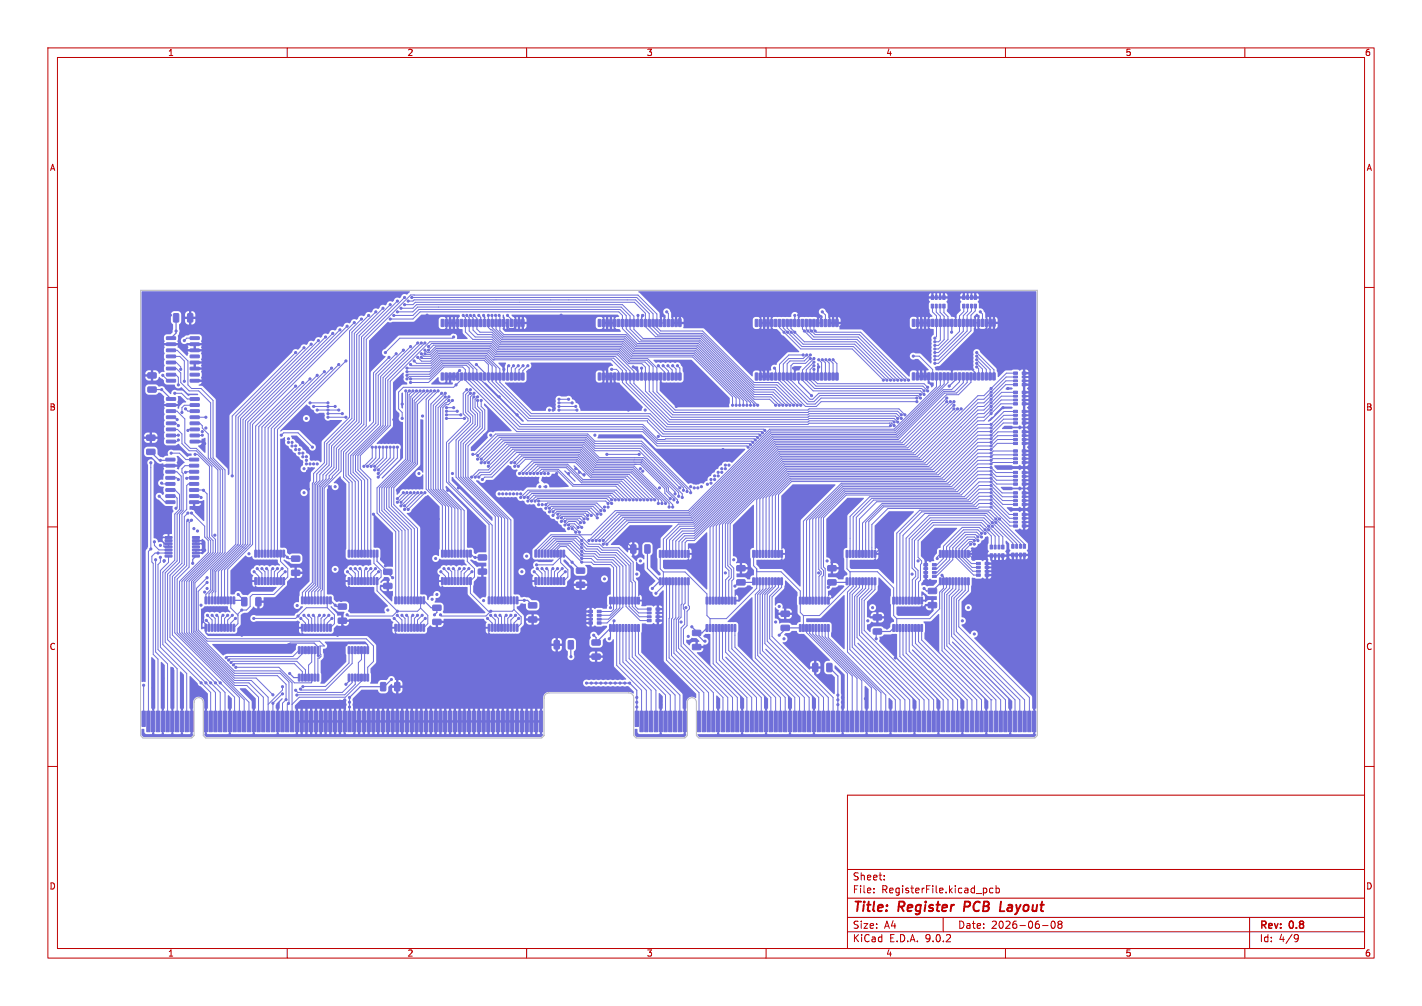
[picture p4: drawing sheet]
<svg xmlns="http://www.w3.org/2000/svg" width="297mm" height="210mm" viewBox="0 0 297 210" stroke-linecap="round" stroke-linejoin="round" font-family="sans-serif">
<defs><g id="words">
<g font-size="2.8" fill="#c00000">
<text x="178" y="190.9">Title:</text>
<text x="187.7" y="190.9">Register</text>
<text x="202.2" y="190.9">PCB</text>
<text x="210.5" y="190.9">Layout</text>
</g>
<g font-size="2.1" fill="#c00000">
<text x="178" y="184">Sheet:</text>
<text x="178" y="186.7">File:</text>
<text x="184.1" y="186.7">RegisterFile.kicad_pcb</text>
<text x="178" y="196.9">KiCad</text>
<text x="178" y="194.1">Size:</text>
<text x="184.7" y="194.1">A4</text>
<text x="185.7" y="196.9">E.D.A.</text>
<text x="193.3" y="196.9">9.0.2</text>
<text x="200" y="194.1">Date:</text>
<text x="207" y="194.1">2026-06-08</text>
<text x="263" y="194.3">Rev:</text>
<text x="263" y="196.9">Id:</text>
<text x="267.1" y="196.9">4/9</text>
<text x="269.4" y="194.3">0.8</text>
</g>
<g font-size="1.8" fill="#c00000">
<text x="35" y="11.9">1</text>
<text x="85" y="11.9">2</text>
<text x="135" y="11.9">3</text>
<text x="185" y="11.9">4</text>
<text x="235" y="11.9">5</text>
<text x="285" y="11.9">6</text>
<text x="10.3" y="35.9">A</text>
<text x="285.4" y="35.9">A</text>
<text x="10.3" y="85.9">B</text>
<text x="285.3" y="85.9">B</text>
<text x="10.3" y="135.9">C</text>
<text x="285.3" y="135.9">C</text>
<text x="10.3" y="185.9">D</text>
<text x="285.3" y="185.9">D</text>
<text x="35" y="199.9">1</text>
<text x="85" y="199.9">2</text>
<text x="135" y="199.9">3</text>
<text x="185" y="199.9">4</text>
<text x="235" y="199.9">5</text>
<text x="285" y="199.9">6</text>
</g>
</g></defs>
<g fill="none" stroke="#c00000" stroke-width=".21">
<path d="M10 10h277v190h-277zM12 12h273v186h-273zM60 10v2M110 10v2M160 10v2M210 10v2M260 10v2M10 60h2M285 60h2M10 110h2M285 110h2M10 160h2"/>
<path d="M177 166h108v32h-108zM285 160h2M60 198v2M110 198v2M160 198v2M177 194.5h108M177 191.5h108M177 187.5h108M177 181.5h108M182.5 186.3v.1M182.5 185.5v.1M184.7 183.6v.1"/>
<path d="M184.7 182.8v.1M197 191.5v3M205.8 185.4l.3 .3v.4l-.3 .3M207.4 185.5l-.4-.1-.3 .3 .1 .6h.6M208 185.5l.5-.1 .2 .3-.1 .6h-.6M208 184.9v1.5M210 198v2M217.7 193.2h1.2M219.7 192.4a.81 .81 0 0 0 .3 1.4l.2-.1 .2-.5-.2-.8M221.2 192.9l-.2 .3v.5l.2 .1h.3l.3-.3-.1-.4-.2-.2M221.2 192.9l-.2-.2 .2-.4h.3l.3 .3-.3 .3M221.2 192.9h.3"/>
<path d="M260 198v2M261 191.5v6.5M270.6 195.1l.5 .1a.99 .99 0 0 1-.4 1.4h-.2M271.2 195.7l-.3 .3h-.3"/>
</g>
<path d="M201.6 188.2l-.3 2M208.8 190.2h1" fill="none" stroke="#c00000" stroke-width=".4"/>
<g fill="#6f6fd8" stroke="#6f6fd8" stroke-width=".21">
<path d="M112.7 148.5h.6v4.3h-.6z"/>
<path d="M111.6 148.5h.8v4.3h-.8z"/>
<path d="M110.6 148.5h.7v4.3h-.7z"/>
<path d="M109.7 148.5h.7v4.3h-.7z"/>
<path d="M108.6 148.5h.7v4.3h-.7z"/>
<path d="M107.7 148.5h.6v4.3h-.6z"/>
<path d="M106.6 148.5h.8v4.3h-.8z"/>
<path d="M105.6 148.5h.7v4.3h-.7z"/>
<path d="M104.7 148.5h.7v4.3h-.7z"/>
<path d="M103.6 148.5h.7v4.3h-.7z"/>
<path d="M102.7 148.5h.6v4.3h-.6z"/>
<path d="M101.6 148.5h.8v4.3h-.8z"/>
<path d="M100.6 148.5h.7v4.3h-.7z"/>
<path d="M99.7 148.5h.7v4.3h-.7z"/>
<path d="M98.6 148.5h.7v4.3h-.7z"/>
<path d="M97.7 148.5h.6v4.3h-.6z"/>
<path d="M96.6 148.5h.8v4.3h-.8z"/>
<path d="M95.6 148.5h.7v4.3h-.7z"/>
<path d="M94.7 148.5h.7v4.3h-.7z"/>
<path d="M93.6 148.5h.7v4.3h-.7z"/>
<path d="M92.7 148.5h.6v4.3h-.6z"/>
<path d="M91.6 148.5h.8v4.3h-.8z"/>
<path d="M90.6 148.5h.7v4.3h-.7z"/>
<path d="M89.7 148.5h.7v4.3h-.7z"/>
<path d="M88.6 148.5h.7v4.3h-.7z"/>
<path d="M87.7 148.5h.6v4.3h-.6z"/>
<path d="M86.6 148.5h.8v4.3h-.8z"/>
<path d="M85.6 148.5h.7v4.3h-.7z"/>
<path d="M84.7 148.5h.7v4.3h-.7z"/>
<path d="M83.6 148.5h.7v4.3h-.7z"/>
<path d="M82.6 148.5h.7v4.3h-.7z"/>
<path d="M81.7 148.5h.6v4.3h-.6z"/>
<path d="M80.6 148.5h.7v4.3h-.7z"/>
<path d="M79.6 148.5h.7v4.3h-.7z"/>
<path d="M78.6 148.5h.8v4.3h-.8z"/>
<path d="M77.6 148.5h.7v4.3h-.7z"/>
<path d="M76.7 148.5h.6v4.3h-.6z"/>
<path d="M75.6 148.5h.7v4.3h-.7z"/>
<path d="M74.6 148.5h.7v4.3h-.7z"/>
<path d="M73.6 148.5h.8v4.3h-.8z"/>
<path d="M72.6 148.5h.7v4.3h-.7z"/>
<path d="M71.7 148.5h.6v4.3h-.6z"/>
<path d="M70.6 148.5h.7v4.3h-.7z"/>
<path d="M69.6 148.5h.7v4.3h-.7z"/>
<path d="M68.6 148.5h.8v4.3h-.8z"/>
<path d="M67.6 148.5h.7v4.3h-.7z"/>
<path d="M66.7 148.5h.6v4.3h-.6z"/>
<path d="M65.6 148.5h.7v4.3h-.7z"/>
<path d="M64.6 148.5h.7v4.3h-.7z"/>
<path d="M63.6 148.5h.8v4.3h-.8z"/>
<path d="M62.6 148.5h.8v4.3h-.8z"/>
<path d="M61.7 148.5h.6v4.3h-.6z"/>
<path d="M60.6 148.5h.7v4.3h-.7z"/>
<path d="M59.6 148.5h.7v4.3h-.7z"/>
<path d="M58.6 148.5h.8v4.3h-.8z"/>
<path d="M57.6 148.5h.8v4.3h-.8z"/>
<path d="M56.7 148.5h.6v4.3h-.6z"/>
<path d="M55.7 148.5h.6v4.3h-.6z"/>
<path d="M54.6 148.5h.7v4.3h-.7z"/>
<path d="M53.6 148.5h.8v4.3h-.8z"/>
<path d="M52.6 148.5h.8v4.3h-.8z"/>
<path d="M51.7 148.5h.6v4.3h-.6z"/>
<path d="M50.7 148.5h.6v4.3h-.6z"/>
<path d="M49.6 148.5h.7v4.3h-.7z"/>
<path d="M48.6 148.5h.8v4.3h-.8z"/>
<path d="M47.6 148.5h.8v4.3h-.8z"/>
<path d="M46.7 148.5h.6v4.3h-.6z"/>
<path d="M45.7 148.5h.6v4.3h-.6z"/>
<path d="M44.6 148.5h.7v4.3h-.7z"/>
<path d="M43.6 148.5h.8v4.3h-.8z"/>
<path d="M42.6 148.5h.8v4.3h-.8z"/>
<path d="M39.6 148.5h.8v4.3h-.8z"/>
<path d="M38.6 148.5h.7v4.3h-.7z"/>
<path d="M37.7 148.5h.6v4.3h-.6z"/>
<path d="M36.6 148.5h.7v4.3h-.7z"/>
<path d="M35.6 148.5h.7v4.3h-.7z"/>
<path d="M34.6 148.5h.8v4.3h-.8z"/>
<path d="M33.6 148.5h.7v4.3h-.7z"/>
<path d="M32.7 148.5h.6v4.3h-.6z"/>
<path d="M31.6 148.5h.8v4.3h-.8z"/>
<path d="M30.6 148.5h.7v4.3h-.7z"/>
<path d="M29.6 148.5h.8v3.2h-.8z"/>
<path d="M132.6 148.5h.7v3.2h-.7z"/>
<path d="M133.6 148.5h.7v4.3h-.7z"/>
<path d="M134.7 148.5h.6v4.3h-.6z"/>
<path d="M135.6 148.5h.7v4.3h-.7z"/>
<path d="M136.6 148.5h.8v4.3h-.8z"/>
<path d="M137.6 148.5h.7v4.3h-.7z"/>
<path d="M138.6 148.5h.7v4.3h-.7z"/>
<path d="M139.7 148.5h.6v4.3h-.6z"/>
<path d="M140.6 148.5h.7v4.3h-.7z"/>
<path d="M141.6 148.5h.8v4.3h-.8z"/>
<path d="M142.6 148.5h.7v4.3h-.7z"/>
<path d="M145.6 148.5h.7v4.3h-.7z"/>
<path d="M146.6 148.5h.8v4.3h-.8z"/>
<path d="M147.6 148.5h.7v4.3h-.7z"/>
<path d="M148.6 148.5h.7v4.3h-.7z"/>
<path d="M149.7 148.5h.6v4.3h-.6z"/>
<path d="M150.6 148.5h.7v4.3h-.7z"/>
<path d="M151.6 148.5h.8v4.3h-.8z"/>
<path d="M152.6 148.5h.7v4.3h-.7z"/>
<path d="M153.6 148.5h.7v4.3h-.7z"/>
<path d="M154.7 148.5h.6v4.3h-.6z"/>
<path d="M155.6 148.5h.7v4.3h-.7z"/>
<path d="M156.6 148.5h.8v4.3h-.8z"/>
<path d="M157.6 148.5h.7v4.3h-.7z"/>
<path d="M158.6 148.5h.7v4.3h-.7z"/>
<path d="M159.7 148.5h.6v4.3h-.6z"/>
<path d="M160.6 148.5h.7v4.3h-.7z"/>
<path d="M161.6 148.5h.8v4.3h-.8z"/>
<path d="M162.6 148.5h.7v4.3h-.7z"/>
<path d="M163.6 148.5h.7v4.3h-.7z"/>
<path d="M164.7 148.5h.6v4.3h-.6z"/>
<path d="M165.6 148.5h.7v4.3h-.7z"/>
<path d="M166.6 148.5h.8v4.3h-.8z"/>
<path d="M167.6 148.5h.8v4.3h-.8z"/>
<path d="M168.7 148.5h.6v4.3h-.6z"/>
<path d="M169.6 148.5h.7v4.3h-.7z"/>
<path d="M170.6 148.5h.8v4.3h-.8z"/>
<path d="M171.7 148.5h.6v4.3h-.6z"/>
<path d="M172.6 148.5h.7v4.3h-.7z"/>
<path d="M173.6 148.5h.8v4.3h-.8z"/>
<path d="M174.7 148.5h.6v4.3h-.6z"/>
<path d="M175.7 148.5h.6v4.3h-.6z"/>
<path d="M176.6 148.5h.8v4.3h-.8z"/>
<path d="M177.6 148.5h.8v4.3h-.8z"/>
<path d="M178.7 148.5h.6v4.3h-.6z"/>
<path d="M179.6 148.5h.7v4.3h-.7z"/>
<path d="M180.6 148.5h.8v4.3h-.8z"/>
<path d="M181.7 148.5h.6v4.3h-.6z"/>
<path d="M182.6 148.5h.7v4.3h-.7z"/>
<path d="M183.6 148.5h.8v4.3h-.8z"/>
<path d="M184.6 148.5h.7v4.3h-.7z"/>
<path d="M185.7 148.5h.6v4.3h-.6z"/>
<path d="M186.6 148.5h.7v4.3h-.7z"/>
<path d="M187.6 148.5h.8v4.3h-.8z"/>
<path d="M188.7 148.5h.6v4.3h-.6z"/>
<path d="M189.6 148.5h.7v4.3h-.7z"/>
<path d="M190.6 148.5h.8v4.3h-.8z"/>
<path d="M191.7 148.5h.6v4.3h-.6z"/>
<path d="M192.6 148.5h.7v4.3h-.7z"/>
<path d="M193.6 148.5h.8v4.3h-.8z"/>
<path d="M194.6 148.5h.7v4.3h-.7z"/>
<path d="M195.7 148.5h.6v4.3h-.6z"/>
<path d="M196.6 148.5h.7v4.3h-.7z"/>
<path d="M197.6 148.5h.8v4.3h-.8z"/>
<path d="M198.7 148.5h.6v4.3h-.6z"/>
<path d="M199.6 148.5h.7v4.3h-.7z"/>
<path d="M200.6 148.5h.8v4.3h-.8z"/>
<path d="M201.7 148.5h.6v4.3h-.6z"/>
<path d="M202.6 148.5h.7v4.3h-.7z"/>
<path d="M203.6 148.5h.8v4.3h-.8z"/>
<path d="M204.6 148.5h.7v4.3h-.7z"/>
<path d="M205.7 148.5h.6v4.3h-.6z"/>
<path d="M206.6 148.5h.7v4.3h-.7z"/>
<path d="M207.6 148.5h.8v4.3h-.8z"/>
<path d="M208.7 148.5h.6v4.3h-.6z"/>
<path d="M209.6 148.5h.7v4.3h-.7z"/>
<path d="M210.6 148.5h.8v4.3h-.8z"/>
<path d="M211.7 148.5h.6v4.3h-.6z"/>
<path d="M212.6 148.5h.7v4.3h-.7z"/>
<path d="M213.6 148.5h.8v4.3h-.8z"/>
<path d="M214.6 148.5h.7v4.3h-.7z"/>
<path d="M215.7 148.5h.6v4.3h-.6z"/>
<path d="M213.5 98.4h.8v.5h-.8z"/>
<path d="M213.5 99.3h.8v.4h-.8z"/>
<path d="M213.5 100.1h.8v.4h-.8z"/>
<path d="M213.5 100.8h.8v.5h-.8z"/>
<path d="M211.7 100.8h.8v.5h-.8z"/>
<path d="M211.7 100.1h.8v.4h-.8z"/>
<path d="M211.7 99.3h.8v.4h-.8z"/>
<path d="M211.7 98.4h.8v.5h-.8z"/>
<path d="M144.7 131.6h1.5l.2 .2v.7l-.2 .2h-1.4l-.2-.2z"/>
<path d="M144.7 134.6l1.5-.1 .2 .3v.7l-.2 .2-1.4-.1-.2-.2z"/>
<path d="M213.5 107.2h.8v.5h-.8z"/>
<path d="M213.5 108h.8v.4h-.8z"/>
<path d="M213.5 108.8h.8v.4h-.8z"/>
<path d="M213.5 109.6h.8v.5h-.8z"/>
<path d="M211.7 109.6h.8v.5h-.8z"/>
<path d="M211.7 108.8h.8v.4h-.8z"/>
<path d="M211.7 108h.8v.4h-.8z"/>
<path d="M211.7 107.2h.8v.5h-.8z"/>
<path d="M157.2 114.9h.4l-.1 1.5-.3-.1z"/>
<path d="M157.9 114.9h.3v1.5l-.3-.1z"/>
<path d="M158.5 114.9h.4l-.1 1.5-.3-.1z"/>
<path d="M159.2 114.9h.3v1.5l-.3-.1z"/>
<path d="M159.8 114.9h.4l-.1 1.5-.3-.1z"/>
<path d="M160.5 114.9h.3v1.5l-.3-.1z"/>
<path d="M161.1 114.9h.4l-.1 1.5-.3-.1z"/>
<path d="M161.8 114.9h.3v1.5l-.3-.1z"/>
<path d="M162.4 114.9h.4l-.1 1.5-.3-.1z"/>
<path d="M163.1 114.9h.3v1.5l-.3-.1z"/>
<path d="M163.1 120.6l.3 .1v1.4l-.3-.1z"/>
<path d="M162.4 120.6l.4 .1-.1 1.4-.3-.1z"/>
<path d="M161.8 120.6l.3 .1v1.4l-.3-.1z"/>
<path d="M161.1 120.6l.4 .1-.1 1.4-.3-.1z"/>
<path d="M160.5 120.6l.3 .1v1.4l-.3-.1z"/>
<path d="M159.8 120.6l.4 .1-.1 1.4-.3-.1z"/>
<path d="M159.2 120.6l.3 .1v1.4l-.3-.1z"/>
<path d="M158.5 120.6l.4 .1-.1 1.4-.3-.1z"/>
<path d="M157.9 120.6l.3 .1v1.4l-.3-.1z"/>
<path d="M157.2 120.6l.4 .1-.1 1.4-.3-.1z"/>
<path d="M201.1 61.7h.4v.8h-.4z"/>
<path d="M201.9 61.7h.4v.8h-.4z"/>
<path d="M202.7 61.7h.4v.8h-.4z"/>
<path d="M203.4 61.7h.5v.8h-.5z"/>
<path d="M203.4 63.5h.5v.8h-.5z"/>
<path d="M202.7 63.5h.4v.8h-.4z"/>
<path d="M201.9 63.5h.4v.8h-.4z"/>
<path d="M201.1 63.5h.4v.8h-.4z"/>
<path d="M172.7 138.5h.9l.2 .1v1.4l-.2 .2-.7 .1-.2-.2z"/>
<path d="M169.8 138.5h.8l.2 .1 .1 1.4-.2 .2-.8 .1-.2-.2z"/>
<path d="M98.1 120.6h.3v1.4h-.3z"/>
<path d="M97.4 120.6h.4l-.1 1.4h-.3z"/>
<path d="M96.8 120.6h.3v1.4h-.3z"/>
<path d="M96.1 120.6h.4l-.1 1.4h-.3z"/>
<path d="M95.5 120.6h.3v1.4h-.3z"/>
<path d="M94.8 120.6h.4l-.1 1.4h-.3z"/>
<path d="M94.2 120.6h.3v1.4h-.3z"/>
<path d="M93.5 120.6h.4l-.1 1.4h-.3z"/>
<path d="M92.9 120.6h.3v1.4h-.3z"/>
<path d="M92.2 120.6h.4l-.1 1.4h-.3z"/>
<path d="M92.2 114.9h.4l-.1 1.4h-.3z"/>
<path d="M92.9 114.9h.3v1.4h-.3z"/>
<path d="M93.5 114.9h.4l-.1 1.4h-.3z"/>
<path d="M94.2 114.9h.3v1.4h-.3z"/>
<path d="M94.8 114.9h.4l-.1 1.4h-.3z"/>
<path d="M95.5 114.9h.3v1.4h-.3z"/>
<path d="M96.1 114.9h.4l-.1 1.4h-.3z"/>
<path d="M96.8 114.9h.3v1.4h-.3z"/>
<path d="M97.4 114.9h.4l-.1 1.4h-.3z"/>
<path d="M98.1 114.9h.3v1.4h-.3z"/>
<path d="M213.5 85.7h.8v.5h-.8z"/>
<path d="M213.5 86.5h.8v.4h-.8z"/>
<path d="M213.5 87.3h.8v.4h-.8z"/>
<path d="M213.5 88.1h.8v.5h-.8z"/>
<path d="M211.7 88.1h.8v.5h-.8z"/>
<path d="M211.7 87.3h.8v.4h-.8z"/>
<path d="M211.7 86.5h.8v.4h-.8z"/>
<path d="M211.7 85.7h.8v.5h-.8z"/>
<path d="M205.7 117.4h.8v.5h-.8z"/>
<path d="M205.7 118.3h.8v.4h-.8z"/>
<path d="M205.7 119.1h.8v.4h-.8z"/>
<path d="M205.7 119.8h.8v.5h-.8z"/>
<path d="M203.9 119.8h.8v.5h-.8z"/>
<path d="M203.9 119.1h.8v.4h-.8z"/>
<path d="M203.9 118.3h.8v.4h-.8z"/>
<path d="M203.9 117.4h.8v.5h-.8z"/>
<path d="M186.5 124.7h.3v1.4h-.3z"/>
<path d="M187.1 124.7h.4l-.1 1.4h-.3z"/>
<path d="M187.8 124.7h.3v1.4h-.3z"/>
<path d="M188.4 124.7h.4l-.1 1.4h-.3z"/>
<path d="M189.1 124.7h.3v1.4h-.3z"/>
<path d="M189.7 124.7h.4l-.1 1.4h-.3z"/>
<path d="M190.4 124.7h.3v1.4h-.3z"/>
<path d="M191 124.7h.4l-.1 1.4h-.3z"/>
<path d="M191.7 124.7h.3v1.4h-.3z"/>
<path d="M192.3 124.7h.4l-.1 1.4h-.3z"/>
<path d="M192.3 130.4h.4l-.1 1.4h-.3z"/>
<path d="M191.7 130.4h.3v1.4h-.3z"/>
<path d="M191 130.4h.4l-.1 1.4h-.3z"/>
<path d="M190.4 130.4h.3v1.4h-.3z"/>
<path d="M189.7 130.4h.4l-.1 1.4h-.3z"/>
<path d="M189.1 130.4h.3v1.4h-.3z"/>
<path d="M188.4 130.4h.4l-.1 1.4h-.3z"/>
<path d="M187.8 130.4h.3v1.4h-.3z"/>
<path d="M187.1 130.4h.4l-.1 1.4h-.3z"/>
<path d="M186.5 130.4h.3v1.4h-.3z"/>
<path d="M60.9 116.1h1.6l.1 .2v.7l-.2 .2h-1.4l-.1-.2z"/>
<path d="M60.9 119.1l1.6-.1 .1 .3v.7l-.2 .2-1.4-.1-.1-.2z"/>
<path d="M79.5 142.5h.8l.3 .1v1.4l-.2 .2-.7 .1-.2-.2z"/>
<path d="M82.5 142.5h.8l.2 .1v1.4l-.1 .2-.8 .1-.2-.2z"/>
<path d="M209.2 115.6h.5v.8h-.5z"/>
<path d="M208.4 115.6h.4v.8h-.4z"/>
<path d="M207.6 115.6h.4v.8h-.4z"/>
<path d="M206.8 115.6h.5v.8h-.5z"/>
<path d="M206.8 113.8h.5v.8h-.5z"/>
<path d="M207.6 113.8h.4v.8h-.4z"/>
<path d="M208.4 113.8h.4v.8h-.4z"/>
<path d="M209.2 113.8h.5v.8h-.5z"/>
<path d="M80.2 118.9l1.5-.1 .2 .3v.7l-.2 .2-1.4-.1-.2-.2z"/>
<path d="M80.2 121.8h1.5l.2 .2v.7l-.2 .2h-1.4l-.2-.2z"/>
<path d="M118.7 133.8l.8-.1 .3 .2v1.4l-.2 .2h-.7l-.2-.2z"/>
<path d="M115.8 133.8l.8-.1 .2 .2v1.4l-.1 .2h-.8l-.2-.2z"/>
<path d="M153.9 121.1l1.6-.1 .1 .3v.7l-.2 .2-1.4-.1-.1-.2z"/>
<path d="M153.9 118.1h1.6l.1 .2v.7l-.2 .2h-1.4l-.1-.2z"/>
<path d="M174.6 77.9h.5l-.1 1.5-.5-.1z"/>
<path d="M173.8 77.9h.5l-.1 1.5-.5-.1z"/>
<path d="M173 77.9h.5l-.1 1.5-.5-.1z"/>
<path d="M172.2 77.9h.5l-.1 1.5-.5-.1z"/>
<path d="M171.4 77.9h.5l-.1 1.5-.5-.1z"/>
<path d="M170.6 77.9h.5l-.1 1.5-.5-.1z"/>
<path d="M169.8 77.9h.5l-.1 1.5-.5-.1z"/>
<path d="M169 77.9h.5l-.1 1.5-.5-.1z"/>
<path d="M168.2 77.9h.5l-.1 1.5-.5-.1z"/>
<path d="M167.4 77.9h.5l-.1 1.5-.5-.1z"/>
<path d="M166.6 77.9h.5l-.1 1.5-.5-.1z"/>
<path d="M165.8 77.9h.5l-.1 1.5-.5-.1z"/>
<path d="M165 77.9h.5l-.1 1.5-.5-.1z"/>
<path d="M164.2 77.9h.5l-.1 1.5-.5-.1z"/>
<path d="M163.4 77.9h.5l-.1 1.5-.5-.1z"/>
<path d="M162.6 77.9h.5l-.1 1.5-.5-.1z"/>
<path d="M161.8 77.9h.5l-.1 1.5-.5-.1z"/>
<path d="M161 77.9h.5l-.1 1.5-.5-.1z"/>
<path d="M160.2 77.9h.5l-.1 1.5-.5-.1z"/>
<path d="M159.4 77.9h.5l-.1 1.5-.5-.1z"/>
<path d="M158.6 77.9h.5l-.1 1.5-.5-.1z"/>
<path d="M157.8 77.9h.5l-.1 1.5-.5-.1z"/>
<path d="M157.8 66.7h.5l-.1 1.5-.5-.1z"/>
<path d="M158.6 66.7h.5l-.1 1.5-.5-.1z"/>
<path d="M159.4 66.7h.5l-.1 1.5-.5-.1z"/>
<path d="M160.2 66.7h.5l-.1 1.5-.5-.1z"/>
<path d="M161 66.7h.5l-.1 1.5-.5-.1z"/>
<path d="M161.8 66.7h.5l-.1 1.5-.5-.1z"/>
<path d="M162.6 66.7h.5l-.1 1.5-.5-.1z"/>
<path d="M163.4 66.7h.5l-.1 1.5-.5-.1z"/>
<path d="M164.2 66.7h.5l-.1 1.5-.5-.1z"/>
<path d="M165 66.7h.5l-.1 1.5-.5-.1z"/>
<path d="M165.8 66.7h.5l-.1 1.5-.5-.1z"/>
<path d="M166.6 66.7h.5l-.1 1.5-.5-.1z"/>
<path d="M167.4 66.7h.5l-.1 1.5-.5-.1z"/>
<path d="M168.2 66.7h.5l-.1 1.5-.5-.1z"/>
<path d="M169 66.7h.5l-.1 1.5-.5-.1z"/>
<path d="M169.8 66.7h.5l-.1 1.5-.5-.1z"/>
<path d="M170.6 66.7h.5l-.1 1.5-.5-.1z"/>
<path d="M171.4 66.7h.5l-.1 1.5-.5-.1z"/>
<path d="M172.2 66.7h.5l-.1 1.5-.5-.1z"/>
<path d="M173 66.7h.5l-.1 1.5-.5-.1z"/>
<path d="M173.8 66.7h.5l-.1 1.5-.5-.1z"/>
<path d="M174.6 66.7h.5l-.1 1.5-.5-.1z"/>
<path d="M137.7 114.9h.4l-.1 1.5-.3-.1z"/>
<path d="M138.4 114.9h.3v1.5l-.3-.1z"/>
<path d="M139 114.9h.4l-.1 1.5-.3-.1z"/>
<path d="M139.7 114.9h.3v1.5l-.3-.1z"/>
<path d="M140.3 114.9h.4l-.1 1.5-.3-.1z"/>
<path d="M141 114.9h.3v1.5l-.3-.1z"/>
<path d="M141.6 114.9h.4l-.1 1.5-.3-.1z"/>
<path d="M142.3 114.9h.3v1.5l-.3-.1z"/>
<path d="M142.9 114.9h.4l-.1 1.5-.3-.1z"/>
<path d="M143.6 114.9h.3v1.5l-.3-.1z"/>
<path d="M143.6 120.6l.3 .1v1.4l-.3-.1z"/>
<path d="M142.9 120.6l.4 .1-.1 1.4-.3-.1z"/>
<path d="M142.3 120.6l.3 .1v1.4l-.3-.1z"/>
<path d="M141.6 120.6l.4 .1-.1 1.4-.3-.1z"/>
<path d="M141 120.6l.3 .1v1.4l-.3-.1z"/>
<path d="M140.3 120.6l.4 .1-.1 1.4-.3-.1z"/>
<path d="M139.7 120.6l.3 .1v1.4l-.3-.1z"/>
<path d="M139 120.6l.4 .1-.1 1.4-.3-.1z"/>
<path d="M138.4 120.6l.3 .1v1.4l-.3-.1z"/>
<path d="M137.7 120.6l.4 .1-.1 1.4-.3-.1z"/>
<path d="M196.2 114.9h.4l-.1 1.5-.3-.1z"/>
<path d="M196.9 114.9h.3v1.5l-.3-.1z"/>
<path d="M197.5 114.9h.4l-.1 1.5-.3-.1z"/>
<path d="M198.2 114.9h.3v1.5l-.3-.1z"/>
<path d="M198.8 114.9h.4l-.1 1.5-.3-.1z"/>
<path d="M199.5 114.9h.3v1.5l-.3-.1z"/>
<path d="M200.1 114.9h.4l-.1 1.5-.3-.1z"/>
<path d="M200.8 114.9h.3v1.5l-.3-.1z"/>
<path d="M201.4 114.9h.4l-.1 1.5-.3-.1z"/>
<path d="M202.1 114.9h.3v1.5l-.3-.1z"/>
<path d="M202.1 120.6l.3 .1v1.4l-.3-.1z"/>
<path d="M201.4 120.6l.4 .1-.1 1.4-.3-.1z"/>
<path d="M200.8 120.6l.3 .1v1.4l-.3-.1z"/>
<path d="M200.1 120.6l.4 .1-.1 1.4-.3-.1z"/>
<path d="M199.5 120.6l.3 .1v1.4l-.3-.1z"/>
<path d="M198.8 120.6l.4 .1-.1 1.4-.3-.1z"/>
<path d="M198.2 120.6l.3 .1v1.4l-.3-.1z"/>
<path d="M197.5 120.6l.4 .1-.1 1.4-.3-.1z"/>
<path d="M196.9 120.6l.3 .1v1.4l-.3-.1z"/>
<path d="M196.2 120.6l.4 .1-.1 1.4-.3-.1z"/>
<path d="M123.7 133.6h1.5l.2 .2v.7l-.3 .2h-1.3l-.2-.2z"/>
<path d="M123.7 136.6l1.5-.1 .2 .3v.7l-.3 .2-1.3-.1-.2-.2z"/>
<path d="M207.4 77.9h.5l-.1 1.4h-.5z"/>
<path d="M206.6 77.9h.5l-.1 1.4h-.5z"/>
<path d="M205.8 77.9h.5l-.1 1.4h-.5z"/>
<path d="M205 77.9h.5l-.1 1.4h-.5z"/>
<path d="M204.2 77.9h.5l-.1 1.4h-.5z"/>
<path d="M203.4 77.9h.5l-.1 1.4h-.5z"/>
<path d="M202.6 77.9h.5l-.1 1.4h-.5z"/>
<path d="M201.8 77.9h.5l-.1 1.4h-.5z"/>
<path d="M201 77.9h.5l-.1 1.4h-.5z"/>
<path d="M200.2 77.9h.5l-.1 1.4h-.5z"/>
<path d="M199.4 77.9h.5l-.1 1.4h-.5z"/>
<path d="M198.6 77.9h.5l-.1 1.4h-.5z"/>
<path d="M197.8 77.9h.5l-.1 1.4h-.5z"/>
<path d="M197 77.9h.5l-.1 1.4h-.5z"/>
<path d="M196.2 77.9h.5l-.1 1.4h-.5z"/>
<path d="M195.4 77.9h.5l-.1 1.4h-.5z"/>
<path d="M194.6 77.9h.5l-.1 1.4h-.5z"/>
<path d="M193.8 77.9h.5l-.1 1.4h-.5z"/>
<path d="M193 77.9h.5l-.1 1.4h-.5z"/>
<path d="M192.2 77.9h.5l-.1 1.4h-.5z"/>
<path d="M191.4 77.9h.5l-.1 1.4h-.5z"/>
<path d="M190.6 77.9h.5l-.1 1.4h-.5z"/>
<path d="M190.6 66.7h.5l-.1 1.5-.5-.1z"/>
<path d="M191.4 66.7h.5l-.1 1.5-.5-.1z"/>
<path d="M192.2 66.7h.5l-.1 1.5-.5-.1z"/>
<path d="M193 66.7h.5l-.1 1.5-.5-.1z"/>
<path d="M193.8 66.7h.5l-.1 1.5-.5-.1z"/>
<path d="M194.6 66.7h.5l-.1 1.5-.5-.1z"/>
<path d="M195.4 66.7h.5l-.1 1.5-.5-.1z"/>
<path d="M196.2 66.7h.5l-.1 1.5-.5-.1z"/>
<path d="M197 66.7h.5l-.1 1.5-.5-.1z"/>
<path d="M197.8 66.7h.5l-.1 1.5-.5-.1z"/>
<path d="M198.6 66.7h.5l-.1 1.5-.5-.1z"/>
<path d="M199.4 66.7h.5l-.1 1.5-.5-.1z"/>
<path d="M200.2 66.7h.5l-.1 1.5-.5-.1z"/>
<path d="M201 66.7h.5l-.1 1.5-.5-.1z"/>
<path d="M201.8 66.7h.5l-.1 1.5-.5-.1z"/>
<path d="M202.6 66.7h.5l-.1 1.5-.5-.1z"/>
<path d="M203.4 66.7h.5l-.1 1.5-.5-.1z"/>
<path d="M204.2 66.7h.5l-.1 1.5-.5-.1z"/>
<path d="M205 66.7h.5l-.1 1.5-.5-.1z"/>
<path d="M205.8 66.7h.5l-.1 1.5-.5-.1z"/>
<path d="M206.6 66.7h.5l-.1 1.5-.5-.1z"/>
<path d="M207.4 66.7h.5l-.1 1.5-.5-.1z"/>
<path d="M120.4 118.6h1.6l.1 .2v.7l-.2 .2h-1.4l-.1-.2z"/>
<path d="M120.4 121.6l1.6-.1 .1 .3v.7l-.2 .2-1.4-.1-.1-.2z"/>
<path d="M30.9 80.8h1.6l.2 .2-.1 .7-.2 .2h-1.4l-.2-.2z"/>
<path d="M30.9 77.9l1.6-.1 .2 .3-.1 .7-.2 .2-1.4-.1-.2-.2z"/>
<path d="M62.3 135h.4l-.1 1.5-.3-.1z"/>
<path d="M63 135h.3v1.5l-.3-.1z"/>
<path d="M63.6 135h.4l-.1 1.5-.3-.1z"/>
<path d="M64.3 135h.3v1.5l-.3-.1z"/>
<path d="M64.9 135h.4l-.1 1.5-.3-.1z"/>
<path d="M65.6 135h.3v1.5l-.3-.1z"/>
<path d="M66.2 135h.4l-.1 1.5-.3-.1z"/>
<path d="M66.2 140.7l.4 .1-.1 1.4-.3-.1z"/>
<path d="M65.6 140.7l.3 .1v1.4l-.3-.1z"/>
<path d="M64.9 140.7l.4 .1-.1 1.4-.3-.1z"/>
<path d="M64.3 140.7l.3 .1v1.4l-.3-.1z"/>
<path d="M63.6 140.7l.4 .1-.1 1.4-.3-.1z"/>
<path d="M63 140.7l.3 .1v1.4l-.3-.1z"/>
<path d="M62.3 140.7l.4 .1-.1 1.4-.3-.1z"/>
<path d="M193 120.1h.8v.5h-.8z"/>
<path d="M193 119.3h.8v.4h-.8z"/>
<path d="M193 118.5h.8v.4h-.8z"/>
<path d="M193 117.7h.8v.5h-.8z"/>
<path d="M194.7 117.7h.8v.5h-.8z"/>
<path d="M194.7 118.5h.8v.4h-.8z"/>
<path d="M194.7 119.3h.8v.4h-.8z"/>
<path d="M194.7 120.1h.8v.5h-.8z"/>
<path d="M213.5 93.9h.8v.5h-.8z"/>
<path d="M213.5 94.8h.8v.4h-.8z"/>
<path d="M213.5 95.6h.8v.4h-.8z"/>
<path d="M213.5 96.3h.8v.5h-.8z"/>
<path d="M211.7 96.3h.8v.5h-.8z"/>
<path d="M211.7 95.6h.8v.4h-.8z"/>
<path d="M211.7 94.8h.8v.4h-.8z"/>
<path d="M211.7 93.9h.8v.5h-.8z"/>
<path d="M213.5 77.7h.8v.5h-.8z"/>
<path d="M213.5 78.5h.8v.4h-.8z"/>
<path d="M213.5 79.3h.8v.4h-.8z"/>
<path d="M213.5 80.1h.8v.5h-.8z"/>
<path d="M211.7 80.1h.8v.5h-.8z"/>
<path d="M211.7 79.3h.8v.4h-.8z"/>
<path d="M211.7 78.5h.8v.4h-.8z"/>
<path d="M211.7 77.7h.8v.5h-.8z"/>
<path d="M176.7 114.9h.4l-.1 1.5-.3-.1z"/>
<path d="M177.4 114.9h.3v1.5l-.3-.1z"/>
<path d="M178 114.9h.4l-.1 1.5-.3-.1z"/>
<path d="M178.7 114.9h.3v1.5l-.3-.1z"/>
<path d="M179.3 114.9h.4l-.1 1.5-.3-.1z"/>
<path d="M180 114.9h.3v1.5l-.3-.1z"/>
<path d="M180.6 114.9h.4l-.1 1.5-.3-.1z"/>
<path d="M181.3 114.9h.3v1.5l-.3-.1z"/>
<path d="M181.9 114.9h.4l-.1 1.5-.3-.1z"/>
<path d="M182.6 114.9h.3v1.5l-.3-.1z"/>
<path d="M182.6 120.6l.3 .1v1.4l-.3-.1z"/>
<path d="M181.9 120.6l.4 .1-.1 1.4-.3-.1z"/>
<path d="M181.3 120.6l.3 .1v1.4l-.3-.1z"/>
<path d="M180.6 120.6l.4 .1-.1 1.4-.3-.1z"/>
<path d="M180 120.6l.3 .1v1.4l-.3-.1z"/>
<path d="M179.3 120.6l.4 .1-.1 1.4-.3-.1z"/>
<path d="M178.7 120.6l.3 .1v1.4l-.3-.1z"/>
<path d="M178 120.6l.4 .1-.1 1.4-.3-.1z"/>
<path d="M177.4 120.6l.3 .1v1.4l-.3-.1z"/>
<path d="M176.7 120.6l.4 .1-.1 1.4-.3-.1z"/>
<path d="M134.7 113.8l.8-.1 .3 .2v1.4l-.2 .2h-.7l-.2-.2z"/>
<path d="M131.8 113.8l.8-.1 .2 .2v1.4l-.1 .2h-.7l-.3-.2z"/>
<path d="M172.9 121.1l1.6-.1 .2 .3-.1 .7-.2 .2-1.4-.1-.2-.2z"/>
<path d="M172.9 118.1h1.6l.2 .2-.1 .7-.2 .2h-1.4l-.2-.2z"/>
<path d="M109 77.9h.5l-.1 1.5-.5-.1z"/>
<path d="M108.2 77.9h.5l-.1 1.5-.5-.1z"/>
<path d="M107.4 77.9h.5l-.1 1.5-.5-.1z"/>
<path d="M106.6 77.9h.5l-.1 1.5-.5-.1z"/>
<path d="M105.8 77.9h.5l-.1 1.5-.5-.1z"/>
<path d="M105 77.9h.5l-.1 1.5-.5-.1z"/>
<path d="M104.2 77.9h.5l-.1 1.5-.5-.1z"/>
<path d="M103.4 77.9h.5l-.1 1.5-.5-.1z"/>
<path d="M102.6 77.9h.5l-.1 1.5-.5-.1z"/>
<path d="M101.8 77.9h.5l-.1 1.5-.5-.1z"/>
<path d="M101 77.9h.5l-.1 1.5-.5-.1z"/>
<path d="M100.2 77.9h.5l-.1 1.5-.5-.1z"/>
<path d="M99.4 77.9h.5l-.1 1.5-.5-.1z"/>
<path d="M98.6 77.9h.5l-.1 1.5-.5-.1z"/>
<path d="M97.8 77.9h.5l-.1 1.5-.5-.1z"/>
<path d="M97 77.9h.5l-.1 1.5-.5-.1z"/>
<path d="M96.2 77.9h.5l-.1 1.5-.5-.1z"/>
<path d="M95.4 77.9h.5l-.1 1.5-.5-.1z"/>
<path d="M94.6 77.9h.5l-.1 1.5-.5-.1z"/>
<path d="M93.8 77.9h.5l-.1 1.5-.5-.1z"/>
<path d="M93 77.9h.5l-.1 1.5-.5-.1z"/>
<path d="M92.2 77.9h.5l-.1 1.5-.5-.1z"/>
<path d="M92.2 66.7h.5l-.1 1.5-.5-.1z"/>
<path d="M93 66.7h.5l-.1 1.5-.5-.1z"/>
<path d="M93.8 66.7h.5l-.1 1.5-.5-.1z"/>
<path d="M94.6 66.7h.5l-.1 1.5-.5-.1z"/>
<path d="M95.4 66.7h.5l-.1 1.5-.5-.1z"/>
<path d="M96.2 66.7h.5l-.1 1.5-.5-.1z"/>
<path d="M97 66.7h.5l-.1 1.5-.5-.1z"/>
<path d="M97.8 66.7h.5l-.1 1.5-.5-.1z"/>
<path d="M98.6 66.7h.5l-.1 1.5-.5-.1z"/>
<path d="M99.4 66.7h.5l-.1 1.5-.5-.1z"/>
<path d="M100.2 66.7h.5l-.1 1.5-.5-.1z"/>
<path d="M101 66.7h.5l-.1 1.5-.5-.1z"/>
<path d="M101.8 66.7h.5l-.1 1.5-.5-.1z"/>
<path d="M102.6 66.7h.5l-.1 1.5-.5-.1z"/>
<path d="M103.4 66.7h.5l-.1 1.5-.5-.1z"/>
<path d="M104.2 66.7h.5l-.1 1.5-.5-.1z"/>
<path d="M105 66.7h.5l-.1 1.5-.5-.1z"/>
<path d="M105.8 66.7h.5l-.1 1.5-.5-.1z"/>
<path d="M106.6 66.7h.5l-.1 1.5-.5-.1z"/>
<path d="M107.4 66.7h.5l-.1 1.5-.5-.1z"/>
<path d="M108.2 66.7h.5l-.1 1.5-.5-.1z"/>
<path d="M109 66.7h.5l-.1 1.5-.5-.1z"/>
<path d="M48.7 130.3l.3 .1v1.4l-.3-.1z"/>
<path d="M48 130.3l.4 .1-.1 1.4-.3-.1z"/>
<path d="M47.4 130.3l.3 .1v1.4l-.3-.1z"/>
<path d="M46.7 130.3l.4 .1-.1 1.4-.3-.1z"/>
<path d="M46.1 130.3l.3 .1v1.4l-.3-.1z"/>
<path d="M45.4 130.3l.4 .1-.1 1.4-.3-.1z"/>
<path d="M44.8 130.3l.3 .1v1.4l-.3-.1z"/>
<path d="M44.1 130.3l.4 .1-.1 1.4-.3-.1z"/>
<path d="M43.5 130.3l.3 .1v1.4l-.3-.1z"/>
<path d="M42.8 130.3l.4 .1-.1 1.4-.3-.1z"/>
<path d="M42.8 124.6h.4l-.1 1.5-.3-.1z"/>
<path d="M43.5 124.6h.3v1.5l-.3-.1z"/>
<path d="M44.1 124.6h.4l-.1 1.5-.3-.1z"/>
<path d="M44.8 124.6h.3v1.5l-.3-.1z"/>
<path d="M45.4 124.6h.4l-.1 1.5-.3-.1z"/>
<path d="M46.1 124.6h.3v1.5l-.3-.1z"/>
<path d="M46.7 124.6h.4l-.1 1.5-.3-.1z"/>
<path d="M47.4 124.6h.3v1.5l-.3-.1z"/>
<path d="M48 124.6h.4l-.1 1.5-.3-.1z"/>
<path d="M48.7 124.6h.3v1.5l-.3-.1z"/>
<path d="M110.4 125.9l1.6-.1 .1 .3v.7l-.2 .2-1.4-.1-.1-.2z"/>
<path d="M110.4 128.8h1.6l.1 .2v.7l-.2 .2h-1.4l-.1-.2z"/>
<path d="M122.9 129.8h.8v.5h-.8z"/>
<path d="M122.9 129.1h.8v.4h-.8z"/>
<path d="M122.9 128.3h.8v.4h-.8z"/>
<path d="M122.9 127.4h.8v.5h-.8z"/>
<path d="M124.7 127.4h.8v.5h-.8z"/>
<path d="M124.7 128.3h.8v.4h-.8z"/>
<path d="M124.7 129.1h.8v.4h-.8z"/>
<path d="M124.7 129.8h.8v.5h-.8z"/>
<path d="M72.7 135h.4l-.1 1.5-.3-.1z"/>
<path d="M73.4 135h.3v1.5l-.3-.1z"/>
<path d="M74 135h.4l-.1 1.5-.3-.1z"/>
<path d="M74.7 135h.3v1.5l-.3-.1z"/>
<path d="M75.3 135h.4l-.1 1.5-.3-.1z"/>
<path d="M76 135h.3v1.5l-.3-.1z"/>
<path d="M76.6 135h.4l-.1 1.5-.3-.1z"/>
<path d="M76.6 140.7l.4 .1-.1 1.4-.3-.1z"/>
<path d="M76 140.7l.3 .1v1.4l-.3-.1z"/>
<path d="M75.3 140.7l.4 .1-.1 1.4-.3-.1z"/>
<path d="M74.7 140.7l.3 .1v1.4l-.3-.1z"/>
<path d="M74 140.7l.4 .1-.1 1.4-.3-.1z"/>
<path d="M73.4 140.7l.3 .1v1.4l-.3-.1z"/>
<path d="M72.7 140.7l.4 .1-.1 1.4-.3-.1z"/>
<path d="M107.8 130.3l.4 .1-.1 1.4-.3-.1z"/>
<path d="M107.2 130.3l.3 .1v1.4l-.3-.1z"/>
<path d="M106.5 130.3l.4 .1-.1 1.4-.3-.1z"/>
<path d="M105.9 130.3l.3 .1v1.4l-.3-.1z"/>
<path d="M105.2 130.3l.4 .1-.1 1.4-.3-.1z"/>
<path d="M104.6 130.3l.3 .1v1.4l-.3-.1z"/>
<path d="M103.9 130.3l.4 .1-.1 1.4-.3-.1z"/>
<path d="M103.3 130.3l.3 .1v1.4l-.3-.1z"/>
<path d="M102.6 130.3l.4 .1-.1 1.4-.3-.1z"/>
<path d="M102 130.3l.3 .1v1.4l-.3-.1z"/>
<path d="M102 124.6h.3v1.5l-.3-.1z"/>
<path d="M102.6 124.6h.4l-.1 1.5-.3-.1z"/>
<path d="M103.3 124.6h.3v1.5l-.3-.1z"/>
<path d="M103.9 124.6h.4l-.1 1.5-.3-.1z"/>
<path d="M104.6 124.6h.3v1.5l-.3-.1z"/>
<path d="M105.2 124.6h.4l-.1 1.5-.3-.1z"/>
<path d="M105.9 124.6h.3v1.5l-.3-.1z"/>
<path d="M106.5 124.6h.4l-.1 1.5-.3-.1z"/>
<path d="M107.2 124.6h.3v1.5l-.3-.1z"/>
<path d="M107.8 124.6h.4l-.1 1.5-.3-.1z"/>
<path d="M34.5 115.9h1.4v.3l-1.4 .1z"/>
<path d="M34.5 115.3h1.4v.3h-1.4z"/>
<path d="M34.5 114.6h1.4v.3l-1.4 .1z"/>
<path d="M34.5 114h1.4v.3h-1.4z"/>
<path d="M34.5 113.3h1.4v.3l-1.4 .1z"/>
<path d="M34.5 112.7h1.4v.3h-1.4z"/>
<path d="M34.5 112h1.4v.3l-1.4 .1z"/>
<path d="M40.2 112h1.4l.1 .3-1.5 .1z"/>
<path d="M40.2 112.7h1.4l.1 .3h-1.5z"/>
<path d="M40.2 113.3h1.4l.1 .3-1.5 .1z"/>
<path d="M40.2 114h1.4l.1 .3h-1.5z"/>
<path d="M40.2 114.6h1.4l.1 .3-1.5 .1z"/>
<path d="M40.2 115.3h1.4l.1 .3h-1.5z"/>
<path d="M40.2 115.9h1.4l.1 .3-1.5 .1z"/>
<path d="M194.5 61.7h.5v.8h-.5z"/>
<path d="M195.3 61.7h.4v.8h-.4z"/>
<path d="M196.1 61.7h.4v.8h-.4z"/>
<path d="M196.9 61.7h.5v.8h-.5z"/>
<path d="M196.9 63.5h.5v.8h-.5z"/>
<path d="M196.1 63.5h.4v.8h-.4z"/>
<path d="M195.3 63.5h.4v.8h-.4z"/>
<path d="M194.5 63.5h.5v.8h-.5z"/>
<path d="M213.5 102.7h.8v.5h-.8z"/>
<path d="M213.5 103.5h.8v.4h-.8z"/>
<path d="M213.5 104.3h.8v.4h-.8z"/>
<path d="M213.5 105.1h.8v.5h-.8z"/>
<path d="M211.7 105.1h.8v.5h-.8z"/>
<path d="M211.7 104.3h.8v.4h-.8z"/>
<path d="M211.7 103.5h.8v.4h-.8z"/>
<path d="M211.7 102.7h.8v.5h-.8z"/>
<path d="M68.8 130.3l.4 .1-.1 1.4-.3-.1z"/>
<path d="M68.2 130.3l.3 .1v1.4l-.3-.1z"/>
<path d="M67.5 130.3l.4 .1-.1 1.4-.3-.1z"/>
<path d="M66.9 130.3l.3 .1v1.4l-.3-.1z"/>
<path d="M66.2 130.3l.4 .1-.1 1.4-.3-.1z"/>
<path d="M65.6 130.3l.3 .1v1.4l-.3-.1z"/>
<path d="M64.9 130.3l.4 .1-.1 1.4-.3-.1z"/>
<path d="M64.3 130.3l.3 .1v1.4l-.3-.1z"/>
<path d="M63.6 130.3l.4 .1-.1 1.4-.3-.1z"/>
<path d="M63 130.3l.3 .1v1.4l-.3-.1z"/>
<path d="M63 124.6h.3v1.5l-.3-.1z"/>
<path d="M63.6 124.6h.4l-.1 1.5-.3-.1z"/>
<path d="M64.3 124.6h.3v1.5l-.3-.1z"/>
<path d="M64.9 124.6h.4l-.1 1.5-.3-.1z"/>
<path d="M65.6 124.6h.3v1.5l-.3-.1z"/>
<path d="M66.2 124.6h.4l-.1 1.5-.3-.1z"/>
<path d="M66.9 124.6h.3v1.5l-.3-.1z"/>
<path d="M67.5 124.6h.4l-.1 1.5-.3-.1z"/>
<path d="M68.2 124.6h.3v1.5l-.3-.1z"/>
<path d="M68.8 124.6h.4l-.1 1.5-.3-.1z"/>
<path d="M117.6 120.6h.3v1.4h-.3z"/>
<path d="M116.9 120.6h.4l-.1 1.4h-.3z"/>
<path d="M116.3 120.6h.3v1.4h-.3z"/>
<path d="M115.6 120.6h.4l-.1 1.4h-.3z"/>
<path d="M115 120.6h.3v1.4h-.3z"/>
<path d="M114.3 120.6h.4l-.1 1.4h-.3z"/>
<path d="M113.7 120.6h.3v1.4h-.3z"/>
<path d="M113 120.6h.4l-.1 1.4h-.3z"/>
<path d="M112.4 120.6h.3v1.4h-.3z"/>
<path d="M111.7 120.6h.4l-.1 1.4h-.3z"/>
<path d="M111.7 114.9h.4l-.1 1.4h-.3z"/>
<path d="M112.4 114.9h.3v1.4h-.3z"/>
<path d="M113 114.9h.4l-.1 1.4h-.3z"/>
<path d="M113.7 114.9h.3v1.4h-.3z"/>
<path d="M114.3 114.9h.4l-.1 1.4h-.3z"/>
<path d="M115 114.9h.3v1.4h-.3z"/>
<path d="M115.6 114.9h.4l-.1 1.4h-.3z"/>
<path d="M116.3 114.9h.3v1.4h-.3z"/>
<path d="M116.9 114.9h.4l-.1 1.4h-.3z"/>
<path d="M117.6 114.9h.3v1.4h-.3z"/>
<path d="M127.3 124.7h.4l-.1 1.4h-.3z"/>
<path d="M128 124.7h.3v1.4h-.3z"/>
<path d="M128.6 124.7h.4l-.1 1.4h-.3z"/>
<path d="M129.3 124.7h.3v1.4h-.3z"/>
<path d="M129.9 124.7h.4l-.1 1.4h-.3z"/>
<path d="M130.6 124.7h.3v1.4h-.3z"/>
<path d="M131.2 124.7h.4l-.1 1.4h-.3z"/>
<path d="M131.9 124.7h.3v1.4h-.3z"/>
<path d="M132.5 124.7h.4l-.1 1.4h-.3z"/>
<path d="M133.2 124.7h.3v1.4h-.3z"/>
<path d="M133.2 130.4h.3v1.4h-.3z"/>
<path d="M132.5 130.4h.4l-.1 1.4h-.3z"/>
<path d="M131.9 130.4h.3v1.4h-.3z"/>
<path d="M131.2 130.4h.4l-.1 1.4h-.3z"/>
<path d="M130.6 130.4h.3v1.4h-.3z"/>
<path d="M129.9 130.4h.4l-.1 1.4h-.3z"/>
<path d="M129.3 130.4h.3v1.4h-.3z"/>
<path d="M128.6 130.4h.4l-.1 1.4h-.3z"/>
<path d="M128 130.4h.3v1.4h-.3z"/>
<path d="M127.3 130.4h.4l-.1 1.4h-.3z"/>
<path d="M30.7 93.8h1.5l.2 .2v.7l-.3 .2h-1.3l-.2-.2z"/>
<path d="M30.7 90.9l1.5-.1 .2 .3v.7l-.3 .2-1.3-.1-.2-.2z"/>
<path d="M59.1 120.6h.3v1.4h-.3z"/>
<path d="M58.4 120.6h.4l-.1 1.4h-.3z"/>
<path d="M57.8 120.6h.3v1.4h-.3z"/>
<path d="M57.1 120.6h.4l-.1 1.4h-.3z"/>
<path d="M56.5 120.6h.3v1.4h-.3z"/>
<path d="M55.8 120.6h.4l-.1 1.4h-.3z"/>
<path d="M55.2 120.6h.3v1.4h-.3z"/>
<path d="M54.5 120.6h.4l-.1 1.4h-.3z"/>
<path d="M53.9 120.6h.3v1.4h-.3z"/>
<path d="M53.2 120.6h.4l-.1 1.4h-.3z"/>
<path d="M53.2 114.9h.4l-.1 1.4h-.3z"/>
<path d="M53.9 114.9h.3v1.4h-.3z"/>
<path d="M54.5 114.9h.4l-.1 1.4h-.3z"/>
<path d="M55.2 114.9h.3v1.4h-.3z"/>
<path d="M55.8 114.9h.4l-.1 1.4h-.3z"/>
<path d="M56.5 114.9h.3v1.4h-.3z"/>
<path d="M57.1 114.9h.4l-.1 1.4h-.3z"/>
<path d="M57.8 114.9h.3v1.4h-.3z"/>
<path d="M58.4 114.9h.4l-.1 1.4h-.3z"/>
<path d="M59.1 114.9h.3v1.4h-.3z"/>
<path d="M137 126.9h.8v.5h-.8z"/>
<path d="M137 127.8h.8v.4h-.8z"/>
<path d="M137 128.6h.8v.4h-.8z"/>
<path d="M137 129.3h.8v.5h-.8z"/>
<path d="M135.2 129.3h.8v.5h-.8z"/>
<path d="M135.2 128.6h.8v.4h-.8z"/>
<path d="M135.2 127.8h.8v.4h-.8z"/>
<path d="M135.2 126.9h.8v.5h-.8z"/>
<path d="M147.5 124.7h.3v1.4h-.3z"/>
<path d="M148.1 124.7h.4l-.1 1.4h-.3z"/>
<path d="M148.8 124.7h.3v1.4h-.3z"/>
<path d="M149.4 124.7h.4l-.1 1.4h-.3z"/>
<path d="M150.1 124.7h.3v1.4h-.3z"/>
<path d="M150.7 124.7h.4l-.1 1.4h-.3z"/>
<path d="M151.4 124.7h.3v1.4h-.3z"/>
<path d="M152 124.7h.4l-.1 1.4h-.3z"/>
<path d="M152.7 124.7h.3v1.4h-.3z"/>
<path d="M153.3 124.7h.4l-.1 1.4h-.3z"/>
<path d="M153.3 130.4h.4l-.1 1.4h-.3z"/>
<path d="M152.7 130.4h.3v1.4h-.3z"/>
<path d="M152 130.4h.4l-.1 1.4h-.3z"/>
<path d="M151.4 130.4h.3v1.4h-.3z"/>
<path d="M150.7 130.4h.4l-.1 1.4h-.3z"/>
<path d="M150.1 130.4h.3v1.4h-.3z"/>
<path d="M149.4 130.4h.4l-.1 1.4h-.3z"/>
<path d="M148.8 130.4h.3v1.4h-.3z"/>
<path d="M148.1 130.4h.4l-.1 1.4h-.3z"/>
<path d="M147.5 130.4h.3v1.4h-.3z"/>
<path d="M39.6 95.7h1.8l.1 .4-1.8 .1z"/>
<path d="M39.6 97l1.8-.1 .1 .5-1.8 .1z"/>
<path d="M39.6 98.2h1.8l.1 .5-1.8 .1z"/>
<path d="M39.6 99.5h1.8l.1 .5h-1.8z"/>
<path d="M39.6 100.8l1.8-.1 .1 .5-1.8 .1z"/>
<path d="M39.6 102h1.8l.1 .5-1.8 .1z"/>
<path d="M39.6 103.3h1.8l.1 .5h-1.8z"/>
<path d="M39.6 104.6l1.8-.1 .1 .5-1.8 .1z"/>
<path d="M34.7 104.6l1.8-.1 .1 .5-1.9 .1z"/>
<path d="M34.7 103.3h1.8l.1 .5h-1.9z"/>
<path d="M34.7 102h1.8l.1 .5-1.9 .1z"/>
<path d="M34.7 100.8l1.8-.1 .1 .5-1.9 .1z"/>
<path d="M34.7 99.5h1.8l.1 .5h-1.9z"/>
<path d="M34.7 98.2h1.8l.1 .5-1.9 .1z"/>
<path d="M34.7 97l1.8-.1 .1 .5-1.9 .1z"/>
<path d="M34.7 95.7h1.8l.1 .4-1.9 .1z"/>
<path d="M141.8 77.9h.5l-.1 1.5-.5-.1z"/>
<path d="M141 77.9h.5l-.1 1.5-.5-.1z"/>
<path d="M140.2 77.9h.5l-.1 1.5-.5-.1z"/>
<path d="M139.4 77.9h.5l-.1 1.5-.5-.1z"/>
<path d="M138.6 77.9h.5l-.1 1.5-.5-.1z"/>
<path d="M137.8 77.9h.5l-.1 1.5-.5-.1z"/>
<path d="M137 77.9h.5l-.1 1.5-.5-.1z"/>
<path d="M136.2 77.9h.5l-.1 1.5-.5-.1z"/>
<path d="M135.4 77.9h.5l-.1 1.5-.5-.1z"/>
<path d="M134.6 77.9h.5l-.1 1.5-.5-.1z"/>
<path d="M133.8 77.9h.5l-.1 1.5-.5-.1z"/>
<path d="M133 77.9h.5l-.1 1.5-.5-.1z"/>
<path d="M132.2 77.9h.5l-.1 1.5-.5-.1z"/>
<path d="M131.4 77.9h.5l-.1 1.5-.5-.1z"/>
<path d="M130.6 77.9h.5l-.1 1.5-.5-.1z"/>
<path d="M129.8 77.9h.5l-.1 1.5-.5-.1z"/>
<path d="M129 77.9h.5l-.1 1.5-.5-.1z"/>
<path d="M128.2 77.9h.5l-.1 1.5-.5-.1z"/>
<path d="M127.4 77.9h.5l-.1 1.5-.5-.1z"/>
<path d="M126.6 77.9h.5l-.1 1.5-.5-.1z"/>
<path d="M125.8 77.9h.5l-.1 1.5-.5-.1z"/>
<path d="M125 77.9h.5l-.1 1.5-.5-.1z"/>
<path d="M125 66.7h.5l-.1 1.5-.5-.1z"/>
<path d="M125.8 66.7h.5l-.1 1.5-.5-.1z"/>
<path d="M126.6 66.7h.5l-.1 1.5-.5-.1z"/>
<path d="M127.4 66.7h.5l-.1 1.5-.5-.1z"/>
<path d="M128.2 66.7h.5l-.1 1.5-.5-.1z"/>
<path d="M129 66.7h.5l-.1 1.5-.5-.1z"/>
<path d="M129.8 66.7h.5l-.1 1.5-.5-.1z"/>
<path d="M130.6 66.7h.5l-.1 1.5-.5-.1z"/>
<path d="M131.4 66.7h.5l-.1 1.5-.5-.1z"/>
<path d="M132.2 66.7h.5l-.1 1.5-.5-.1z"/>
<path d="M133 66.7h.5l-.1 1.5-.5-.1z"/>
<path d="M133.8 66.7h.5l-.1 1.5-.5-.1z"/>
<path d="M134.6 66.7h.5l-.1 1.5-.5-.1z"/>
<path d="M135.4 66.7h.5l-.1 1.5-.5-.1z"/>
<path d="M136.2 66.7h.5l-.1 1.5-.5-.1z"/>
<path d="M137 66.7h.5l-.1 1.5-.5-.1z"/>
<path d="M137.8 66.7h.5l-.1 1.5-.5-.1z"/>
<path d="M138.6 66.7h.5l-.1 1.5-.5-.1z"/>
<path d="M139.4 66.7h.5l-.1 1.5-.5-.1z"/>
<path d="M140.2 66.7h.5l-.1 1.5-.5-.1z"/>
<path d="M141 66.7h.5l-.1 1.5-.5-.1z"/>
<path d="M141.8 66.7h.5l-.1 1.5-.5-.1z"/>
<path d="M213.5 89.9h.8v.5h-.8z"/>
<path d="M213.5 90.8h.8v.4h-.8z"/>
<path d="M213.5 91.6h.8v.4h-.8z"/>
<path d="M213.5 92.3h.8v.5h-.8z"/>
<path d="M211.7 92.3h.8v.5h-.8z"/>
<path d="M211.7 91.6h.8v.4h-.8z"/>
<path d="M211.7 90.8h.8v.4h-.8z"/>
<path d="M211.7 89.9h.8v.5h-.8z"/>
<path d="M70.7 126.1h1.5l.2 .2v.7l-.3 .2h-1.3l-.2-.2z"/>
<path d="M70.7 129.1l1.5-.1 .2 .3v.7l-.3 .2-1.3-.1-.2-.2z"/>
<path d="M78.6 120.6h.3v1.4h-.3z"/>
<path d="M77.9 120.6h.4l-.1 1.4h-.3z"/>
<path d="M77.3 120.6h.3v1.4h-.3z"/>
<path d="M76.6 120.6h.4l-.1 1.4h-.3z"/>
<path d="M76 120.6h.3v1.4h-.3z"/>
<path d="M75.3 120.6h.4l-.1 1.4h-.3z"/>
<path d="M74.7 120.6h.3v1.4h-.3z"/>
<path d="M74 120.6h.4l-.1 1.4h-.3z"/>
<path d="M73.4 120.6h.3v1.4h-.3z"/>
<path d="M72.7 120.6h.4l-.1 1.4h-.3z"/>
<path d="M72.7 114.9h.4l-.1 1.4h-.3z"/>
<path d="M73.4 114.9h.3v1.4h-.3z"/>
<path d="M74 114.9h.4l-.1 1.4h-.3z"/>
<path d="M74.7 114.9h.3v1.4h-.3z"/>
<path d="M75.3 114.9h.4l-.1 1.4h-.3z"/>
<path d="M76 114.9h.3v1.4h-.3z"/>
<path d="M76.6 114.9h.4l-.1 1.4h-.3z"/>
<path d="M77.3 114.9h.3v1.4h-.3z"/>
<path d="M77.9 114.9h.4l-.1 1.4h-.3z"/>
<path d="M78.6 114.9h.3v1.4h-.3z"/>
<path d="M213.7 115.5h.5v.8h-.5z"/>
<path d="M213 115.5h.3v.8h-.3z"/>
<path d="M212.2 115.5h.3v.8h-.3z"/>
<path d="M211.3 115.5h.5v.8h-.5z"/>
<path d="M211.3 113.7h.5v.8h-.5z"/>
<path d="M212.2 113.7h.3v.8h-.3z"/>
<path d="M213 113.7h.3v.8h-.3z"/>
<path d="M213.7 113.7h.5v.8h-.5z"/>
<path d="M90.4 126.4l1.6-.1 .1 .3v.7l-.2 .2-1.4-.1-.1-.2z"/>
<path d="M90.4 129.3h1.6l.1 .2v.7l-.2 .2h-1.4l-.1-.2z"/>
<path d="M39.7 83h1.9v.5l-1.8 .1z"/>
<path d="M39.7 84.3h1.9v.5h-1.8z"/>
<path d="M39.7 85.6l1.9-.1v.5l-1.8 .1z"/>
<path d="M39.7 86.8h1.9v.5l-1.8 .1z"/>
<path d="M39.7 88.1h1.9v.5l-1.8 .1z"/>
<path d="M39.7 89.4h1.9v.4l-1.8 .1z"/>
<path d="M39.7 90.7l1.9-.1v.5l-1.8 .1z"/>
<path d="M39.7 91.9h1.9v.5l-1.8 .1z"/>
<path d="M34.8 91.9h1.8l.1 .5-1.9 .1z"/>
<path d="M34.8 90.7l1.8-.1 .1 .5-1.9 .1z"/>
<path d="M34.8 89.4h1.8l.1 .4-1.9 .1z"/>
<path d="M34.8 88.1h1.8l.1 .5-1.9 .1z"/>
<path d="M34.8 86.8h1.8l.1 .5-1.9 .1z"/>
<path d="M34.8 85.6l1.8-.1 .1 .5-1.9 .1z"/>
<path d="M34.8 84.3h1.8l.1 .5h-1.9z"/>
<path d="M34.8 83h1.8l.1 .5-1.9 .1z"/>
<path d="M88.3 130.3l.4 .1-.1 1.4-.3-.1z"/>
<path d="M87.7 130.3l.3 .1v1.4l-.3-.1z"/>
<path d="M87 130.3l.4 .1-.1 1.4-.3-.1z"/>
<path d="M86.4 130.3l.3 .1v1.4l-.3-.1z"/>
<path d="M85.7 130.3l.4 .1-.1 1.4-.3-.1z"/>
<path d="M85.1 130.3l.3 .1v1.4l-.3-.1z"/>
<path d="M84.4 130.3l.4 .1-.1 1.4-.3-.1z"/>
<path d="M83.8 130.3l.3 .1v1.4l-.3-.1z"/>
<path d="M83.1 130.3l.4 .1-.1 1.4-.3-.1z"/>
<path d="M82.5 130.3l.3 .1v1.4l-.3-.1z"/>
<path d="M82.5 124.6h.3v1.5l-.3-.1z"/>
<path d="M83.1 124.6h.4l-.1 1.5-.3-.1z"/>
<path d="M83.8 124.6h.3v1.5l-.3-.1z"/>
<path d="M84.4 124.6h.4l-.1 1.5-.3-.1z"/>
<path d="M85.1 124.6h.3v1.5l-.3-.1z"/>
<path d="M85.7 124.6h.4l-.1 1.5-.3-.1z"/>
<path d="M86.4 124.6h.3v1.5l-.3-.1z"/>
<path d="M87 124.6h.4l-.1 1.5-.3-.1z"/>
<path d="M87.7 124.6h.3v1.5l-.3-.1z"/>
<path d="M88.3 124.6h.4l-.1 1.5-.3-.1z"/>
<path d="M182.4 131.3h1.6l.1 .2v.7l-.2 .2h-1.4l-.2-.2z"/>
<path d="M182.4 128.4l1.6-.1 .1 .3v.7l-.2 .2-1.4-.1-.2-.2z"/>
<path d="M50.5 124.8l.8-.1 .3 .2v1.4l-.2 .2h-.7l-.2-.2z"/>
<path d="M53.5 124.8l.8-.1 .2 .2 .1 1.4-.2 .2h-.8l-.2-.2z"/>
<path d="M167 124.7h.3v1.4h-.3z"/>
<path d="M167.6 124.7h.4l-.1 1.4h-.3z"/>
<path d="M168.3 124.7h.3v1.4h-.3z"/>
<path d="M168.9 124.7h.4l-.1 1.4h-.3z"/>
<path d="M169.6 124.7h.3v1.4h-.3z"/>
<path d="M170.2 124.7h.4l-.1 1.4h-.3z"/>
<path d="M170.9 124.7h.3v1.4h-.3z"/>
<path d="M171.5 124.7h.4l-.1 1.4h-.3z"/>
<path d="M172.2 124.7h.3v1.4h-.3z"/>
<path d="M172.8 124.7h.4l-.1 1.4h-.3z"/>
<path d="M172.8 130.4h.4l-.1 1.4h-.3z"/>
<path d="M172.2 130.4h.3v1.4h-.3z"/>
<path d="M171.5 130.4h.4l-.1 1.4h-.3z"/>
<path d="M170.9 130.4h.3v1.4h-.3z"/>
<path d="M170.2 130.4h.4l-.1 1.4h-.3z"/>
<path d="M169.6 130.4h.3v1.4h-.3z"/>
<path d="M168.9 130.4h.4l-.1 1.4h-.3z"/>
<path d="M168.3 130.4h.3v1.4h-.3z"/>
<path d="M167.6 130.4h.4l-.1 1.4h-.3z"/>
<path d="M167 130.4h.3v1.4h-.3z"/>
<path d="M213.5 81.7h.8v.5h-.8z"/>
<path d="M213.5 82.5h.8v.4h-.8z"/>
<path d="M213.5 83.3h.8v.4h-.8z"/>
<path d="M213.5 84.1h.8v.5h-.8z"/>
<path d="M211.7 84.1h.8v.5h-.8z"/>
<path d="M211.7 83.3h.8v.4h-.8z"/>
<path d="M211.7 82.5h.8v.4h-.8z"/>
<path d="M211.7 81.7h.8v.5h-.8z"/>
<path d="M39.7 70.3h1.9v.5l-1.8 .1z"/>
<path d="M39.7 71.6h1.9v.5h-1.8z"/>
<path d="M39.7 72.9l1.9-.1v.5l-1.8 .1z"/>
<path d="M39.7 74.1h1.9v.5l-1.8 .1z"/>
<path d="M39.7 75.4h1.9v.5l-1.8 .1z"/>
<path d="M39.7 76.7h1.9v.4l-1.8 .1z"/>
<path d="M39.7 78l1.9-.1v.5l-1.8 .1z"/>
<path d="M39.7 79.2h1.9v.5l-1.8 .1z"/>
<path d="M34.8 79.2h1.8l.1 .5-1.9 .1z"/>
<path d="M34.8 78l1.8-.1 .1 .5-1.9 .1z"/>
<path d="M34.8 76.7h1.8l.1 .4-1.9 .1z"/>
<path d="M34.8 75.4h1.8l.1 .5-1.9 .1z"/>
<path d="M34.8 74.1h1.8l.1 .5-1.9 .1z"/>
<path d="M34.8 72.9l1.8-.1 .1 .5-1.9 .1z"/>
<path d="M34.8 71.6h1.8l.1 .5h-1.9z"/>
<path d="M34.8 70.3h1.8l.1 .5-1.9 .1z"/>
<path d="M193.9 122.9l1.6-.1 .2 .3-.1 .7-.2 .2-1.4-.1-.2-.2z"/>
<path d="M193.9 125.8h1.6l.2 .2-.1 .7-.2 .2h-1.4l-.2-.2z"/>
<path d="M36.3 65.5h.8l.2 .1v1.4l-.1 .2-.8 .1-.2-.2z"/>
<path d="M39.2 65.5h.8l.3 .1v1.4l-.2 .2-.7 .1-.2-.2z"/>
<path d="M99.9 115.9l1.6-.1 .1 .3v.7l-.2 .2-1.4-.1-.2-.2z"/>
<path d="M99.9 118.8h1.6l.1 .2v.7l-.2 .2h-1.4l-.2-.2z"/>
<path d="M163.2 130.6l1.5-.1 .2 .3v.7l-.2 .2-1.4-.1-.2-.2z"/>
<path d="M163.2 127.6h1.5l.2 .2v.7l-.2 .2h-1.4l-.2-.2z"/>
<circle cx="36" cy="139.6" r=".23"/>
<circle cx="34" cy="141.6" r=".23"/>
<circle cx="32" cy="143.6" r=".22"/>
<circle cx="191" cy="147.3" r=".22"/>
<circle cx="210.5" cy="81.1" r=".22"/>
<circle cx="43" cy="72.6" r=".22"/>
<circle cx="171" cy="76.6" r=".22"/>
<circle cx="103.5" cy="101.8" r=".23"/>
<circle cx="133.8" cy="97.8" r=".23"/>
<circle cx="50.5" cy="132.6" r=".23"/>
<circle cx="100.2" cy="134.9" r=".22"/>
<circle cx="175.6" cy="63.4" r=".22"/>
<circle cx="70.5" cy="124.1" r=".22"/>
<circle cx="46" cy="79.4" r=".22"/>
<circle cx="205.5" cy="69.6" r=".23"/>
<circle cx="34" cy="69" r=".22"/>
<circle cx="101.2" cy="90.8" r=".23"/>
<circle cx="108" cy="146.1" r=".23"/>
<circle cx="201.2" cy="75.4" r=".22"/>
<circle cx="78" cy="146.1" r=".22"/>
<circle cx="71.7" cy="130.9" r=".22"/>
<circle cx="164.7" cy="115.9" r=".22"/>
<circle cx="214.5" cy="62.9" r=".23"/>
<circle cx="49" cy="67.6" r=".22"/>
<circle cx="144.4" cy="67.4" r=".22"/>
<circle cx="55" cy="69.6" r=".22"/>
<circle cx="52.4" cy="73" r=".22"/>
<circle cx="169.5" cy="101.8" r=".23"/>
<circle cx="213.8" cy="65.8" r=".22"/>
<circle cx="182.8" cy="66.6" r=".23"/>
<circle cx="149" cy="82.8" r=".23"/>
<circle cx="139.8" cy="140.3" r=".23"/>
<circle cx="78" cy="107.3" r=".22"/>
<circle cx="184.2" cy="114.1" r=".22"/>
<circle cx="105.2" cy="77.1" r=".23"/>
<circle cx="145.2" cy="62.6" r=".22"/>
<circle cx="118.2" cy="67.6" r=".23"/>
<circle cx="40.2" cy="106.1" r=".22"/>
<circle cx="175.6" cy="68.2" r=".22"/>
<circle cx="42.5" cy="144.6" r=".22"/>
<circle cx="99.5" cy="131.1" r=".23"/>
<circle cx="204.3" cy="122.6" r=".23"/>
<circle cx="209.8" cy="97.6" r=".22"/>
<circle cx="209" cy="63.3" r=".22"/>
<circle cx="109.5" cy="132.6" r=".22"/>
<circle cx="68" cy="65.6" r=".22"/>
<circle cx="138" cy="145.6" r=".22"/>
<circle cx="83" cy="147.1" r=".22"/>
<circle cx="60" cy="132.3" r=".22"/>
<circle cx="155" cy="146.6" r=".22"/>
<circle cx="71" cy="102.6" r=".22"/>
<circle cx="176" cy="146.6" r=".22"/>
<circle cx="114.8" cy="68.2" r=".22"/>
<circle cx="154.5" cy="132.1" r=".23"/>
<circle cx="82.5" cy="86.1" r=".22"/>
<circle cx="166.8" cy="65.8" r=".23"/>
<circle cx="54" cy="78.6" r=".22"/>
<circle cx="90" cy="123.1" r=".22"/>
<circle cx="146" cy="115.1" r=".22"/>
<circle cx="82.3" cy="87.6" r=".23"/>
<circle cx="71.3" cy="125.4" r=".23"/>
<circle cx="61.5" cy="124.1" r=".22"/>
<circle cx="33.5" cy="84.8" r=".23"/>
<circle cx="64.4" cy="68.2" r=".23"/>
<circle cx="141.3" cy="84.8" r=".22"/>
<circle cx="204.3" cy="115.4" r=".23"/>
<circle cx="33.3" cy="71.8" r=".22"/>
<circle cx="100.5" cy="113.9" r=".22"/>
<circle cx="134.2" cy="98.4" r=".23"/>
<circle cx="90.2" cy="134.1" r=".23"/>
<circle cx="182.5" cy="69.6" r=".23"/>
<circle cx="46.2" cy="91.3" r=".22"/>
<circle cx="46" cy="95.1" r=".22"/>
<circle cx="66.5" cy="136.9" r=".22"/>
<circle cx="201" cy="146.8" r=".22"/>
<circle cx="34.2" cy="117.1" r=".22"/>
<circle cx="175.7" cy="122.6" r=".23"/>
<circle cx="160" cy="146.6" r=".22"/>
<circle cx="43" cy="79.1" r=".22"/>
<circle cx="165.7" cy="76.8" r=".23"/>
<circle cx="180.7" cy="145.9" r=".22"/>
<circle cx="33.5" cy="97.6" r=".23"/>
<circle cx="150.5" cy="84.1" r=".22"/>
<circle cx="120.8" cy="140.1" r=".22"/>
<circle cx="149.5" cy="67.1" r=".22"/>
<circle cx="197" cy="110.6" r=".22"/>
<circle cx="45.2" cy="74.6" r=".23"/>
<circle cx="63.7" cy="104.6" r=".23"/>
<circle cx="113" cy="146.1" r=".23"/>
<circle cx="185.7" cy="66.9" r=".23"/>
<circle cx="211.5" cy="120.9" r=".22"/>
<circle cx="59" cy="97.6" r=".22"/>
<circle cx="188" cy="108.6" r=".22"/>
<circle cx="135.5" cy="136.3" r=".22"/>
<circle cx="104.2" cy="82.8" r=".23"/>
<circle cx="206" cy="146.6" r=".22"/>
<circle cx="164.5" cy="122.4" r=".23"/>
<circle cx="209.4" cy="116" r=".23"/>
<circle cx="170" cy="146.6" r=".22"/>
<circle cx="198.7" cy="62.1" r=".23"/>
<circle cx="188.4" cy="68.2" r=".23"/>
<circle cx="165" cy="146.3" r=".23"/>
<circle cx="196" cy="146.8" r=".22"/>
<circle cx="68.7" cy="101.6" r=".23"/>
<circle cx="110" cy="135.6" r=".23"/>
<circle cx="209" cy="67.6" r=".22"/>
<circle cx="120.2" cy="97.8" r=".23"/>
<circle cx="190" cy="70.6" r=".22"/>
<circle cx="150" cy="146.6" r=".22"/>
<circle cx="44" cy="68.6" r=".22"/>
<circle cx="194" cy="132.6" r=".22"/>
<circle cx="79.8" cy="74.6" r=".22"/>
<circle cx="156.2" cy="122.8" r=".22"/>
<circle cx="91.5" cy="108.4" r=".23"/>
<circle cx="81" cy="120.9" r=".22"/>
<circle cx="164" cy="123.6" r=".23"/>
<circle cx="209.8" cy="119.3" r=".22"/>
<circle cx="56.4" cy="72.2" r=".23"/>
<circle cx="100.5" cy="121.1" r=".22"/>
<circle cx="180.2" cy="66.8" r=".22"/>
<circle cx="187" cy="137.3" r=".22"/>
<circle cx="131.2" cy="85.6" r=".23"/>
<circle cx="101" cy="65.9" r=".23"/>
<circle cx="93" cy="147.1" r=".23"/>
<circle cx="167.3" cy="62.1" r=".22"/>
<circle cx="88" cy="147.1" r=".22"/>
<circle cx="42.7" cy="127.1" r=".22"/>
<circle cx="61.3" cy="132.1" r=".23"/>
<circle cx="211.8" cy="131.3" r=".22"/>
<circle cx="117.2" cy="65.8" r=".23"/>
<circle cx="212" cy="75.1" r=".22"/>
<circle cx="96" cy="77.4" r=".22"/>
<circle cx="176.7" cy="66.9" r=".23"/>
<circle cx="78" cy="147.1" r=".22"/>
<circle cx="42.7" cy="92.6" r=".23"/>
<circle cx="61" cy="124.8" r=".22"/>
<circle cx="49.2" cy="76.2" r=".23"/>
<circle cx="208.2" cy="123.9" r=".22"/>
<circle cx="113" cy="147.1" r=".23"/>
<circle cx="194.7" cy="124.9" r=".22"/>
<circle cx="72.3" cy="134.6" r=".23"/>
<circle cx="103" cy="147.1" r=".23"/>
<circle cx="206.3" cy="131.6" r=".23"/>
<circle cx="144" cy="77.1" r=".23"/>
<circle cx="137.5" cy="91.1" r=".22"/>
<circle cx="152" cy="95.1" r=".22"/>
<circle cx="165.3" cy="124.6" r=".22"/>
<circle cx="146.7" cy="84.1" r=".22"/>
<circle cx="66.5" cy="86.8" r=".23"/>
<circle cx="154.8" cy="115.4" r=".22"/>
<circle cx="207.5" cy="73.4" r=".22"/>
<circle cx="158.7" cy="76.8" r=".23"/>
<circle cx="121" cy="98.6" r=".23"/>
<circle cx="71" cy="114.9" r=".22"/>
<circle cx="211.5" cy="137.9" r=".22"/>
<circle cx="110.8" cy="67.1" r=".22"/>
<circle cx="35.6" cy="65.8" r=".22"/>
<circle cx="60.3" cy="134.6" r=".23"/>
<circle cx="145.5" cy="83.1" r=".22"/>
<circle cx="70.5" cy="137.3" r=".23"/>
<circle cx="138" cy="146.3" r=".23"/>
<circle cx="132.2" cy="76.6" r=".23"/>
<circle cx="118.8" cy="98.8" r=".22"/>
<circle cx="33" cy="111.9" r=".22"/>
<circle cx="72" cy="147.1" r=".22"/>
<circle cx="110" cy="123.1" r=".22"/>
<circle cx="149.5" cy="62.4" r=".22"/>
<circle cx="80.7" cy="134.8" r=".22"/>
<circle cx="146" cy="67.1" r=".23"/>
<circle cx="40.5" cy="144.6" r=".22"/>
<circle cx="81.3" cy="124.4" r=".23"/>
<circle cx="186.3" cy="70.8" r=".23"/>
<circle cx="194" cy="115.9" r=".22"/>
<circle cx="164.4" cy="61.8" r=".23"/>
<circle cx="151" cy="93.8" r=".23"/>
<circle cx="122" cy="131.6" r=".23"/>
<circle cx="50.8" cy="80.2" r=".23"/>
<circle cx="142" cy="66.6" r=".23"/>
<circle cx="167" cy="102.1" r=".22"/>
<circle cx="114" cy="101.6" r=".23"/>
<circle cx="83" cy="146.1" r=".22"/>
<circle cx="93.5" cy="102.4" r=".23"/>
<circle cx="93" cy="146.1" r=".23"/>
<circle cx="46.5" cy="89.1" r=".22"/>
<circle cx="70.5" cy="132.6" r=".23"/>
<circle cx="158.5" cy="62.4" r=".22"/>
<circle cx="122" cy="67.4" r=".22"/>
<circle cx="135.5" cy="121.6" r=".22"/>
<circle cx="108" cy="86.6" r=".23"/>
<circle cx="142.5" cy="96.8" r=".22"/>
<circle cx="112.8" cy="67.6" r=".22"/>
<circle cx="120" cy="128.6" r=".23"/>
<circle cx="88" cy="146.1" r=".22"/>
<circle cx="64.3" cy="98.4" r=".23"/>
<circle cx="138" cy="147.1" r=".23"/>
<circle cx="189.7" cy="62.4" r=".22"/>
<circle cx="70.5" cy="134.9" r=".22"/>
<circle cx="185.3" cy="131.1" r=".22"/>
<circle cx="42.7" cy="114.9" r=".22"/>
<circle cx="98" cy="146.1" r=".23"/>
<circle cx="83" cy="102.3" r=".22"/>
<circle cx="194.3" cy="121.6" r=".23"/>
<circle cx="208.5" cy="128.6" r=".23"/>
<circle cx="145.3" cy="76.6" r=".22"/>
<circle cx="164.5" cy="125.1" r=".22"/>
<circle cx="205.2" cy="62.4" r=".22"/>
<circle cx="214" cy="111.4" r=".22"/>
<circle cx="115.5" cy="85.6" r=".22"/>
<circle cx="42.5" cy="113.1" r=".22"/>
<circle cx="47.5" cy="94.1" r=".22"/>
<circle cx="80.5" cy="118.1" r=".22"/>
<circle cx="209.5" cy="85.1" r=".22"/>
<circle cx="170.7" cy="65.9" r=".23"/>
<circle cx="174.5" cy="132.3" r=".23"/>
<circle cx="134.2" cy="65.9" r=".23"/>
<circle cx="64.4" cy="102.1" r=".22"/>
<circle cx="176" cy="145.6" r=".22"/>
<circle cx="122" cy="99.1" r=".22"/>
<circle cx="98" cy="147.1" r=".23"/>
<circle cx="138.5" cy="62.8" r=".22"/>
<circle cx="61.2" cy="114.1" r=".22"/>
<circle cx="212.2" cy="125.6" r=".23"/>
<circle cx="173.7" cy="142.3" r=".23"/>
<circle cx="89.2" cy="65.8" r=".23"/>
<circle cx="95.8" cy="101.8" r=".22"/>
<circle cx="178.5" cy="104.4" r=".23"/>
<circle cx="84" cy="84.3" r=".22"/>
<circle cx="108" cy="147.1" r=".23"/>
<circle cx="129.8" cy="113.6" r=".23"/>
<circle cx="172" cy="101.8" r=".22"/>
<circle cx="95" cy="69.4" r=".22"/>
<circle cx="155.6" cy="63.4" r=".22"/>
<circle cx="103" cy="146.1" r=".23"/>
<circle cx="50.7" cy="121.6" r=".23"/>
<circle cx="72" cy="146.1" r=".22"/>
<circle cx="177.7" cy="62.6" r=".22"/>
<circle cx="212.5" cy="70.6" r=".23"/>
<circle cx="199.3" cy="65.9" r=".23"/>
<circle cx="58" cy="65.8" r=".22"/>
<circle cx="185.7" cy="126.4" r=".23"/>
<circle cx="153.3" cy="67.1" r=".22"/>
<circle cx="184.4" cy="62.6" r=".22"/>
<circle cx="186" cy="146.8" r=".22"/>
<circle cx="49.2" cy="70.6" r=".23"/>
<circle cx="147.6" cy="68.2" r=".22"/>
<circle cx="211" cy="146.8" r=".22"/>
<circle cx="73" cy="146.6" r=".22"/>
<circle cx="40.3" cy="117.6" r=".22"/>
<circle cx="49.7" cy="124.1" r=".22"/>
<circle cx="124.5" cy="142.6" r=".22"/>
<circle cx="163.7" cy="133.3" r=".23"/>
<circle cx="73" cy="145.6" r=".22"/>
<circle cx="133" cy="145.6" r=".22"/>
<circle cx="110" cy="116.1" r=".22"/>
<circle cx="87.5" cy="98.8" r=".23"/>
<circle cx="88.2" cy="86.8" r=".23"/>
<circle cx="147.2" cy="133.8" r=".22"/>
<circle cx="137.8" cy="101.8" r=".23"/>
<circle cx="153.5" cy="122.3" r=".22"/>
<circle cx="63.5" cy="102.8" r=".23"/>
<circle cx="173" cy="122.6" r=".22"/>
<circle cx="90.8" cy="128.3" r=".22"/>
<circle cx="99.5" cy="76.1" r=".23"/>
<circle cx="119.2" cy="137.1" r=".23"/>
<circle cx="116.2" cy="98.8" r=".23"/>
<circle cx="175" cy="145.1" r=".22"/>
<circle cx="193" cy="122.8" r=".22"/>
<circle cx="126.5" cy="142.6" r=".22"/>
<circle cx="52" cy="115.6" r=".22"/>
<circle cx="70" cy="118.9" r=".22"/>
<circle cx="134" cy="76.8" r=".23"/>
<circle cx="33.8" cy="81.3" r=".22"/>
<circle cx="123.5" cy="142.6" r=".22"/>
<circle cx="124" cy="132.6" r=".23"/>
<circle cx="109" cy="119.4" r=".23"/>
<circle cx="125.5" cy="142.6" r=".22"/>
<circle cx="133" cy="146.6" r=".22"/>
<circle cx="73" cy="147.6" r=".22"/>
<circle cx="198.7" cy="69.4" r=".22"/>
<circle cx="81" cy="127.3" r=".22"/>
<circle cx="119.5" cy="117.4" r=".23"/>
<circle cx="175" cy="147.1" r=".22"/>
<circle cx="143.7" cy="132.9" r=".22"/>
<circle cx="128.5" cy="142.6" r=".22"/>
<circle cx="169.5" cy="82.6" r=".23"/>
<circle cx="183" cy="133.3" r=".22"/>
<circle cx="99.2" cy="116.4" r=".23"/>
<circle cx="91" cy="116.6" r=".22"/>
<circle cx="114.8" cy="85.6" r=".22"/>
<circle cx="42" cy="126.3" r=".23"/>
<circle cx="162.7" cy="132.6" r=".23"/>
<circle cx="70" cy="126.3" r=".23"/>
<circle cx="166" cy="65.9" r=".23"/>
<circle cx="33.5" cy="96.1" r=".22"/>
<circle cx="60" cy="116.3" r=".22"/>
<circle cx="136.2" cy="122.9" r=".22"/>
<circle cx="64" cy="87.4" r=".23"/>
<circle cx="112.8" cy="101.6" r=".22"/>
<circle cx="63.5" cy="97.8" r=".23"/>
<circle cx="130.5" cy="142.6" r=".22"/>
<circle cx="122.5" cy="142.6" r=".22"/>
<circle cx="133" cy="147.6" r=".22"/>
<circle cx="100" cy="65.9" r=".23"/>
<circle cx="198.3" cy="80.6" r=".23"/>
<circle cx="127.5" cy="142.6" r=".22"/>
<circle cx="40.5" cy="110.4" r=".23"/>
<circle cx="72.2" cy="142.9" r=".22"/>
<circle cx="134.8" cy="85.6" r=".23"/>
<circle cx="129.5" cy="142.6" r=".22"/>
<circle cx="109.5" cy="125.3" r=".22"/>
<circle cx="36.8" cy="69.1" r=".22"/>
<circle cx="175" cy="146.1" r=".22"/>
<circle cx="144.5" cy="130.8" r=".22"/>
<circle cx="60.5" cy="140.6" r=".23"/>
<circle cx="101" cy="125.4" r=".22"/>
<circle cx="62.1" cy="126.4" r=".22"/>
<circle cx="30" cy="143" r=".23"/>
<circle cx="81.7" cy="141.8" r=".22"/>
<circle cx="127.2" cy="133.3" r=".23"/>
<circle cx="203.5" cy="132.3" r=".23"/>
<circle cx="133.2" cy="65.9" r=".23"/>
<circle cx="82" cy="120.6" r=".22"/>
<circle cx="131.5" cy="142.6" r=".22"/>
<circle cx="102.5" cy="128.5" r=".22"/>
<circle cx="57" cy="145" r=".22"/>
<circle cx="62.7" cy="143.9" r=".22"/>
<circle cx="57" cy="146.8" r=".22"/>
<circle cx="59" cy="144.8" r=".22"/>
<circle cx="77.4" cy="118.7" r=".23"/>
<circle cx="35.7" cy="94.6" r=".23"/>
<circle cx="36.5" cy="82.1" r=".22"/>
<circle cx="38.5" cy="71.1" r=".23"/>
<circle cx="31.5" cy="114.6" r=".23"/>
<circle cx="31.5" cy="96.6" r=".23"/>
<circle cx="59.6" cy="119.4" r=".23"/>
<circle cx="94.7" cy="118.7" r=".23"/>
<circle cx="37.2" cy="100.1" r=".22"/>
<circle cx="40" cy="108.6" r=".23"/>
<circle cx="37" cy="87.6" r=".23"/>
<circle cx="101.8" cy="129.1" r=".23"/>
<circle cx="97.9" cy="118.7" r=".22"/>
<circle cx="62" cy="145.1" r=".22"/>
<circle cx="60.2" cy="146.9" r=".22"/>
<circle cx="93.7" cy="118.7" r=".22"/>
<circle cx="33" cy="115.4" r=".22"/>
<circle cx="104.4" cy="128.5" r=".22"/>
<circle cx="111.6" cy="119.3" r=".22"/>
<circle cx="68.7" cy="128.5" r=".22"/>
<circle cx="84.9" cy="128.4" r=".22"/>
<circle cx="112.2" cy="118.7" r=".22"/>
<circle cx="32.5" cy="116.9" r=".22"/>
<circle cx="42.5" cy="102.4" r=".23"/>
<circle cx="37.2" cy="80.3" r=".22"/>
<circle cx="83" cy="128.5" r=".22"/>
<circle cx="117.4" cy="118.7" r=".23"/>
<circle cx="98.6" cy="119.3" r=".22"/>
<circle cx="66.7" cy="128.5" r=".22"/>
<circle cx="55.7" cy="118.7" r=".23"/>
<circle cx="38.7" cy="98.6" r=".23"/>
<circle cx="40" cy="107.1" r=".22"/>
<circle cx="39.3" cy="89.8" r=".22"/>
<circle cx="78.4" cy="118.7" r=".23"/>
<circle cx="75.2" cy="118.7" r=".22"/>
<circle cx="38.5" cy="79.6" r=".23"/>
<circle cx="40.7" cy="94.8" r=".23"/>
<circle cx="38.7" cy="85.4" r=".22"/>
<circle cx="118.1" cy="119.4" r=".23"/>
<circle cx="43.3" cy="128.5" r=".22"/>
<circle cx="83.9" cy="128.5" r=".22"/>
<circle cx="58.9" cy="118.7" r=".23"/>
<circle cx="106.7" cy="128.5" r=".22"/>
<circle cx="57" cy="118.7" r=".23"/>
<circle cx="63.5" cy="128.4" r=".22"/>
<circle cx="33.5" cy="116.4" r=".23"/>
<circle cx="92.1" cy="119.4" r=".23"/>
<circle cx="105.7" cy="128.5" r=".22"/>
<circle cx="115.5" cy="118.7" r=".23"/>
<circle cx="54.7" cy="118.7" r=".22"/>
<circle cx="88.2" cy="128.4" r=".22"/>
<circle cx="96" cy="118.7" r=".22"/>
<circle cx="69.3" cy="129.1" r=".23"/>
<circle cx="62.8" cy="129.1" r=".22"/>
<circle cx="53.7" cy="118.7" r=".23"/>
<circle cx="47.5" cy="128.5" r=".22"/>
<circle cx="114.2" cy="118.7" r=".23"/>
<circle cx="59.7" cy="146" r=".23"/>
<circle cx="61.7" cy="144.1" r=".23"/>
<circle cx="73.2" cy="118.7" r=".22"/>
<circle cx="82.3" cy="129.1" r=".23"/>
<circle cx="64.4" cy="128.5" r=".22"/>
<circle cx="88.8" cy="129.1" r=".23"/>
<circle cx="44.3" cy="128.4" r=".22"/>
<circle cx="92.7" cy="118.7" r=".23"/>
<circle cx="47.7" cy="137.8" r=".22"/>
<circle cx="43" cy="142.5" r=".22"/>
<circle cx="116.5" cy="118.7" r=".22"/>
<circle cx="44" cy="142.5" r=".22"/>
<circle cx="48.3" cy="138.3" r=".22"/>
<circle cx="43.1" cy="129.5" r=".23"/>
<circle cx="46" cy="142.5" r=".22"/>
<circle cx="38" cy="86.1" r=".22"/>
<circle cx="49.3" cy="139.3" r=".22"/>
<circle cx="39.2" cy="107.1" r=".22"/>
<circle cx="42" cy="142.5" r=".22"/>
<circle cx="47.3" cy="137.3" r=".22"/>
<circle cx="63.3" cy="143.3" r=".23"/>
<circle cx="59" cy="143.3" r=".22"/>
<circle cx="79.1" cy="119.4" r=".23"/>
<circle cx="86.2" cy="128.4" r=".22"/>
<circle cx="45" cy="142.5" r=".22"/>
<circle cx="48.7" cy="138.8" r=".22"/>
<circle cx="58" cy="118.7" r=".22"/>
<circle cx="76.5" cy="118.7" r=".22"/>
<circle cx="65.4" cy="128.5" r=".22"/>
<circle cx="113.2" cy="118.7" r=".23"/>
<circle cx="72.6" cy="119.3" r=".22"/>
<circle cx="46.6" cy="128.5" r=".22"/>
<circle cx="48.5" cy="128.5" r=".22"/>
<circle cx="108.3" cy="129.1" r=".22"/>
<circle cx="67.7" cy="128.4" r=".22"/>
<circle cx="53.1" cy="119.3" r=".22"/>
<circle cx="87.2" cy="128.5" r=".22"/>
<circle cx="49.2" cy="129.1" r=".22"/>
<circle cx="45.3" cy="128.5" r=".22"/>
<circle cx="107.7" cy="128.5" r=".22"/>
<circle cx="74.2" cy="118.7" r=".23"/>
<circle cx="96.9" cy="118.7" r=".23"/>
<circle cx="103.4" cy="128.4" r=".22"/>
<circle cx="159.2" cy="90.3" r=".22"/>
<circle cx="85.8" cy="76.1" r=".22"/>
<circle cx="208" cy="108.3" r=".22"/>
<circle cx="70.7" cy="76.1" r=".23"/>
<circle cx="208" cy="109.1" r=".22"/>
<circle cx="69.3" cy="76.8" r=".23"/>
<circle cx="85" cy="76.8" r=".22"/>
<circle cx="158.7" cy="90.8" r=".23"/>
<circle cx="207.2" cy="109.1" r=".22"/>
<circle cx="85" cy="77.6" r=".22"/>
<circle cx="67.7" cy="77.6" r=".23"/>
<circle cx="158.2" cy="91.3" r=".22"/>
<circle cx="86.5" cy="75.4" r=".22"/>
<circle cx="208.8" cy="108.3" r=".22"/>
<circle cx="159.7" cy="89.8" r=".23"/>
<circle cx="72.2" cy="75.4" r=".22"/>
<circle cx="60.3" cy="91.6" r=".23"/>
<circle cx="152.2" cy="97.1" r=".22"/>
<circle cx="151.5" cy="97.1" r=".22"/>
<circle cx="60.3" cy="92.4" r=".22"/>
<circle cx="61" cy="92.3" r=".22"/>
<circle cx="151.5" cy="97.8" r=".22"/>
<circle cx="150.7" cy="97.8" r=".23"/>
<circle cx="61" cy="93.1" r=".22"/>
<circle cx="207" cy="95.3" r=".22"/>
<circle cx="88.8" cy="71.6" r=".22"/>
<circle cx="188.3" cy="86.6" r=".23"/>
<circle cx="89.5" cy="72.4" r=".22"/>
<circle cx="88" cy="71.6" r=".22"/>
<circle cx="89.5" cy="73.1" r=".23"/>
<circle cx="207" cy="96.1" r=".22"/>
<circle cx="188.2" cy="87.4" r=".22"/>
<circle cx="207" cy="94.6" r=".22"/>
<circle cx="189" cy="86.6" r=".22"/>
<circle cx="88.8" cy="73.1" r=".22"/>
<circle cx="87.2" cy="71.6" r=".23"/>
<circle cx="207" cy="96.8" r=".22"/>
<circle cx="187.5" cy="87.4" r=".22"/>
<circle cx="61.7" cy="93.1" r=".22"/>
<circle cx="150.7" cy="98.6" r=".23"/>
<circle cx="150" cy="98.6" r=".23"/>
<circle cx="61.7" cy="93.8" r=".23"/>
<circle cx="62.5" cy="93.8" r=".23"/>
<circle cx="150" cy="99.4" r=".23"/>
<circle cx="62.5" cy="94.6" r=".23"/>
<circle cx="149.3" cy="99.3" r=".22"/>
<circle cx="193" cy="82.3" r=".22"/>
<circle cx="170" cy="74.8" r=".22"/>
<circle cx="93" cy="82.8" r=".23"/>
<circle cx="207" cy="83.3" r=".22"/>
<circle cx="93.8" cy="83.6" r=".22"/>
<circle cx="207" cy="81.8" r=".22"/>
<circle cx="170" cy="76.3" r=".22"/>
<circle cx="193.7" cy="81.6" r=".23"/>
<circle cx="170" cy="77.1" r=".22"/>
<circle cx="207" cy="81.1" r=".22"/>
<circle cx="94.5" cy="83.6" r=".23"/>
<circle cx="193.7" cy="80.8" r=".23"/>
<circle cx="193" cy="81.6" r=".22"/>
<circle cx="93.8" cy="82.8" r=".22"/>
<circle cx="170" cy="75.6" r=".22"/>
<circle cx="207" cy="82.6" r=".22"/>
<circle cx="121.5" cy="116.6" r=".22"/>
<circle cx="126" cy="113.6" r=".23"/>
<circle cx="121.5" cy="115.9" r=".22"/>
<circle cx="126" cy="112.9" r=".22"/>
<circle cx="121.5" cy="115.1" r=".22"/>
<circle cx="125.2" cy="112.9" r=".22"/>
<circle cx="126.8" cy="113.6" r=".23"/>
<circle cx="121.5" cy="117.3" r=".22"/>
<circle cx="148.5" cy="100.8" r=".22"/>
<circle cx="64" cy="95.3" r=".22"/>
<circle cx="63.3" cy="94.6" r=".23"/>
<circle cx="149.2" cy="100.1" r=".22"/>
<circle cx="63.3" cy="95.4" r=".22"/>
<circle cx="148.5" cy="100.1" r=".22"/>
<circle cx="64" cy="96.1" r=".22"/>
<circle cx="147.7" cy="101.1" r=".22"/>
<circle cx="64" cy="96.8" r=".22"/>
<circle cx="146.5" cy="101.6" r=".22"/>
<circle cx="144.3" cy="101.6" r=".22"/>
<circle cx="66.3" cy="96.8" r=".23"/>
<circle cx="145" cy="101.8" r=".23"/>
<circle cx="65.5" cy="96.8" r=".23"/>
<circle cx="64.7" cy="96.8" r=".23"/>
<circle cx="145.8" cy="101.8" r=".23"/>
<circle cx="206.5" cy="110.6" r=".23"/>
<circle cx="63.3" cy="79.8" r=".23"/>
<circle cx="156.7" cy="92.8" r=".23"/>
<circle cx="85.8" cy="79.1" r=".22"/>
<circle cx="61.7" cy="80.6" r=".23"/>
<circle cx="85.8" cy="79.8" r=".22"/>
<circle cx="156.3" cy="93.3" r=".22"/>
<circle cx="205.8" cy="110.6" r=".22"/>
<circle cx="66.2" cy="78.4" r=".22"/>
<circle cx="157.7" cy="91.8" r=".23"/>
<circle cx="207.3" cy="109.8" r=".23"/>
<circle cx="85" cy="78.3" r=".22"/>
<circle cx="206.5" cy="109.8" r=".23"/>
<circle cx="157.3" cy="92.3" r=".22"/>
<circle cx="64.7" cy="79.1" r=".23"/>
<circle cx="85" cy="79.1" r=".22"/>
<circle cx="207" cy="99.1" r=".22"/>
<circle cx="186.7" cy="88.8" r=".23"/>
<circle cx="82.8" cy="73.8" r=".22"/>
<circle cx="88" cy="74.6" r=".22"/>
<circle cx="84.3" cy="73.1" r=".23"/>
<circle cx="88" cy="73.8" r=".22"/>
<circle cx="186.7" cy="88.1" r=".22"/>
<circle cx="207" cy="98.3" r=".22"/>
<circle cx="187.5" cy="88.1" r=".22"/>
<circle cx="85.7" cy="72.3" r=".22"/>
<circle cx="88.8" cy="73.8" r=".22"/>
<circle cx="207" cy="97.6" r=".22"/>
<circle cx="207" cy="99.8" r=".22"/>
<circle cx="87.2" cy="74.6" r=".23"/>
<circle cx="186" cy="88.8" r=".22"/>
<circle cx="81.3" cy="74.6" r=".23"/>
<circle cx="169.3" cy="74.8" r=".22"/>
<circle cx="93" cy="82.1" r=".22"/>
<circle cx="207" cy="84.1" r=".22"/>
<circle cx="192.2" cy="82.4" r=".22"/>
<circle cx="192.2" cy="83.1" r=".22"/>
<circle cx="92.2" cy="82.1" r=".22"/>
<circle cx="169.3" cy="74.1" r=".22"/>
<circle cx="207" cy="84.8" r=".22"/>
<circle cx="90.8" cy="81.6" r=".22"/>
<circle cx="207" cy="86.3" r=".22"/>
<circle cx="191.5" cy="83.8" r=".23"/>
<circle cx="167.7" cy="74.1" r=".23"/>
<circle cx="168.5" cy="74.1" r=".23"/>
<circle cx="207" cy="85.6" r=".22"/>
<circle cx="191.5" cy="83.1" r=".22"/>
<circle cx="91.5" cy="81.6" r=".23"/>
<circle cx="123.7" cy="112.9" r=".22"/>
<circle cx="121.5" cy="113.6" r=".22"/>
<circle cx="124.5" cy="112.9" r=".22"/>
<circle cx="121.5" cy="114.3" r=".22"/>
<circle cx="123" cy="112.9" r=".22"/>
<circle cx="121.5" cy="112.9" r=".22"/>
<circle cx="79.2" cy="93.4" r=".23"/>
<circle cx="77.5" cy="97.4" r=".23"/>
<circle cx="142.8" cy="102.4" r=".23"/>
<circle cx="99.8" cy="95.8" r=".22"/>
<circle cx="76" cy="97.3" r=".22"/>
<circle cx="77.8" cy="93.3" r=".22"/>
<circle cx="144.3" cy="102.8" r=".22"/>
<circle cx="98.8" cy="94.8" r=".22"/>
<circle cx="142" cy="101.8" r=".23"/>
<circle cx="100.5" cy="95.8" r=".23"/>
<circle cx="78.3" cy="97.4" r=".23"/>
<circle cx="80" cy="93.3" r=".22"/>
<circle cx="143.5" cy="102.6" r=".22"/>
<circle cx="76.8" cy="97.3" r=".22"/>
<circle cx="78.5" cy="93.4" r=".22"/>
<circle cx="99.7" cy="95.1" r=".22"/>
<circle cx="102" cy="96.6" r=".23"/>
<circle cx="82.2" cy="93.4" r=".22"/>
<circle cx="141" cy="103.1" r=".22"/>
<circle cx="79" cy="98.8" r=".22"/>
<circle cx="80.8" cy="93.3" r=".22"/>
<circle cx="142.5" cy="103.8" r=".22"/>
<circle cx="78.2" cy="98.1" r=".22"/>
<circle cx="100.5" cy="96.6" r=".23"/>
<circle cx="81.5" cy="93.4" r=".22"/>
<circle cx="141.8" cy="103.6" r=".23"/>
<circle cx="101.2" cy="96.6" r=".23"/>
<circle cx="79" cy="98.1" r=".22"/>
<circle cx="102" cy="97.4" r=".23"/>
<circle cx="83" cy="93.3" r=".22"/>
<circle cx="79" cy="99.6" r=".22"/>
<circle cx="141.5" cy="104.8" r=".22"/>
<circle cx="99.2" cy="99.6" r=".23"/>
<circle cx="140" cy="104.1" r=".22"/>
<circle cx="83" cy="104.1" r=".22"/>
<circle cx="84.3" cy="102.8" r=".23"/>
<circle cx="85" cy="102.8" r=".22"/>
<circle cx="140.5" cy="105.8" r=".22"/>
<circle cx="100" cy="99.6" r=".23"/>
<circle cx="83" cy="104.8" r=".22"/>
<circle cx="83.8" cy="104.8" r=".22"/>
<circle cx="100.7" cy="100.1" r=".22"/>
<circle cx="139.8" cy="105.8" r=".23"/>
<circle cx="85.8" cy="102.8" r=".22"/>
<circle cx="140.8" cy="104.4" r=".23"/>
<circle cx="98.5" cy="99.6" r=".23"/>
<circle cx="108.2" cy="97.4" r=".23"/>
<circle cx="88.8" cy="102.8" r=".22"/>
<circle cx="136.8" cy="104.4" r=".23"/>
<circle cx="85.2" cy="106.4" r=".23"/>
<circle cx="107.5" cy="97.3" r=".22"/>
<circle cx="88" cy="102.8" r=".22"/>
<circle cx="137.5" cy="105.1" r=".22"/>
<circle cx="84.5" cy="106.4" r=".23"/>
<circle cx="106.8" cy="96.6" r=".22"/>
<circle cx="86.5" cy="102.8" r=".23"/>
<circle cx="139" cy="105.1" r=".22"/>
<circle cx="83.8" cy="105.6" r=".22"/>
<circle cx="138.3" cy="105.1" r=".22"/>
<circle cx="87.2" cy="102.8" r=".23"/>
<circle cx="107.5" cy="96.6" r=".22"/>
<circle cx="84.5" cy="105.6" r=".23"/>
<circle cx="68" cy="70.3" r=".22"/>
<circle cx="99" cy="65.9" r=".23"/>
<circle cx="155.3" cy="84.6" r=".22"/>
<circle cx="204.2" cy="112.9" r=".22"/>
<circle cx="96.8" cy="65.8" r=".22"/>
<circle cx="63.5" cy="72.6" r=".23"/>
<circle cx="202.8" cy="113.6" r=".22"/>
<circle cx="153" cy="84.6" r=".23"/>
<circle cx="203.5" cy="113.6" r=".23"/>
<circle cx="153.7" cy="84.6" r=".23"/>
<circle cx="65" cy="71.8" r=".22"/>
<circle cx="97.5" cy="65.9" r=".23"/>
<circle cx="98.2" cy="65.9" r=".23"/>
<circle cx="203.5" cy="112.9" r=".22"/>
<circle cx="154.5" cy="84.6" r=".23"/>
<circle cx="66.5" cy="71.1" r=".23"/>
<circle cx="82.3" cy="65.9" r=".23"/>
<circle cx="162.7" cy="84.6" r=".23"/>
<circle cx="207" cy="105.1" r=".22"/>
<circle cx="77" cy="65.8" r=".22"/>
<circle cx="78.5" cy="65.1" r=".23"/>
<circle cx="83" cy="65.1" r=".22"/>
<circle cx="207" cy="104.3" r=".22"/>
<circle cx="163.5" cy="84.6" r=".23"/>
<circle cx="164.3" cy="84.6" r=".22"/>
<circle cx="83.7" cy="64.3" r=".22"/>
<circle cx="207" cy="103.6" r=".22"/>
<circle cx="80" cy="64.3" r=".22"/>
<circle cx="162" cy="84.6" r=".23"/>
<circle cx="81.5" cy="66.6" r=".23"/>
<circle cx="207" cy="105.8" r=".22"/>
<circle cx="75.5" cy="66.6" r=".23"/>
<circle cx="163.7" cy="69.4" r=".22"/>
<circle cx="84.8" cy="81.6" r=".22"/>
<circle cx="184.5" cy="79.4" r=".22"/>
<circle cx="207" cy="93.8" r=".22"/>
<circle cx="164.5" cy="69.4" r=".22"/>
<circle cx="207" cy="93.1" r=".22"/>
<circle cx="185.2" cy="79.4" r=".22"/>
<circle cx="85.5" cy="81.6" r=".23"/>
<circle cx="186.7" cy="79.4" r=".22"/>
<circle cx="166" cy="69.4" r=".22"/>
<circle cx="207" cy="91.6" r=".22"/>
<circle cx="87" cy="81.6" r=".23"/>
<circle cx="207" cy="92.3" r=".22"/>
<circle cx="86.3" cy="81.6" r=".23"/>
<circle cx="165.2" cy="69.3" r=".22"/>
<circle cx="186" cy="79.3" r=".22"/>
<circle cx="195.3" cy="70.6" r=".23"/>
<circle cx="97.5" cy="81.4" r=".22"/>
<circle cx="200.8" cy="85.3" r=".22"/>
<circle cx="200" cy="85.3" r=".22"/>
<circle cx="98.2" cy="81.4" r=".22"/>
<circle cx="195.2" cy="71.4" r=".22"/>
<circle cx="195.3" cy="72.8" r=".23"/>
<circle cx="99" cy="82.1" r=".22"/>
<circle cx="199.3" cy="84.6" r=".23"/>
<circle cx="199.2" cy="85.4" r=".22"/>
<circle cx="195.3" cy="72.1" r=".23"/>
<circle cx="98.2" cy="82.1" r=".22"/>
<circle cx="109.2" cy="98.8" r=".23"/>
<circle cx="135.2" cy="104.4" r=".23"/>
<circle cx="105" cy="103.1" r=".22"/>
<circle cx="136" cy="104.4" r=".23"/>
<circle cx="108.5" cy="98.8" r=".22"/>
<circle cx="104.2" cy="103.1" r=".22"/>
<circle cx="133.8" cy="104.4" r=".23"/>
<circle cx="106.5" cy="103.1" r=".22"/>
<circle cx="110.8" cy="98.8" r=".22"/>
<circle cx="105.7" cy="103.1" r=".22"/>
<circle cx="110" cy="98.8" r=".23"/>
<circle cx="134.5" cy="104.3" r=".22"/>
<circle cx="133" cy="104.4" r=".23"/>
<circle cx="111.5" cy="98.8" r=".22"/>
<circle cx="107.2" cy="103.1" r=".22"/>
<circle cx="108" cy="103.1" r=".22"/>
<circle cx="132.2" cy="104.4" r=".23"/>
<circle cx="112.2" cy="98.8" r=".23"/>
<circle cx="108.8" cy="103.8" r=".22"/>
<circle cx="113.8" cy="98.8" r=".22"/>
<circle cx="130.8" cy="104.4" r=".23"/>
<circle cx="113" cy="98.8" r=".23"/>
<circle cx="108.7" cy="103.1" r=".22"/>
<circle cx="131.5" cy="104.3" r=".22"/>
<circle cx="110.2" cy="103.8" r=".23"/>
<circle cx="129.2" cy="104.4" r=".23"/>
<circle cx="109.5" cy="103.8" r=".22"/>
<circle cx="130" cy="104.4" r=".23"/>
<circle cx="128.5" cy="104.3" r=".22"/>
<circle cx="110.2" cy="104.6" r=".23"/>
<circle cx="127.8" cy="104.4" r=".23"/>
<circle cx="111" cy="104.6" r=".23"/>
<circle cx="126.2" cy="105.8" r=".23"/>
<circle cx="113.2" cy="105.4" r=".23"/>
<circle cx="112.5" cy="104.6" r=".22"/>
<circle cx="127" cy="105.1" r=".22"/>
<circle cx="127.7" cy="105.1" r=".22"/>
<circle cx="111.8" cy="104.6" r=".22"/>
<circle cx="112.5" cy="105.3" r=".22"/>
<circle cx="127" cy="105.8" r=".23"/>
<circle cx="156" cy="84.6" r=".23"/>
<circle cx="102" cy="65.9" r=".23"/>
<circle cx="69.5" cy="69.6" r=".23"/>
<circle cx="204.2" cy="112.1" r=".22"/>
<circle cx="205" cy="111.3" r=".22"/>
<circle cx="72.5" cy="68.1" r=".23"/>
<circle cx="103.5" cy="65.9" r=".23"/>
<circle cx="157.5" cy="84.6" r=".23"/>
<circle cx="205" cy="112.1" r=".22"/>
<circle cx="102.8" cy="65.8" r=".22"/>
<circle cx="71" cy="68.8" r=".22"/>
<circle cx="156.7" cy="84.6" r=".23"/>
<circle cx="74" cy="67.3" r=".22"/>
<circle cx="158.3" cy="84.6" r=".22"/>
<circle cx="104.2" cy="65.9" r=".23"/>
<circle cx="205.8" cy="111.3" r=".22"/>
<circle cx="165.7" cy="84.6" r=".23"/>
<circle cx="85.2" cy="62.9" r=".23"/>
<circle cx="207" cy="102.1" r=".22"/>
<circle cx="83" cy="62.8" r=".22"/>
<circle cx="86" cy="62.1" r=".22"/>
<circle cx="207" cy="101.3" r=".22"/>
<circle cx="84.5" cy="62.1" r=".23"/>
<circle cx="166.5" cy="84.6" r=".23"/>
<circle cx="207" cy="100.6" r=".22"/>
<circle cx="167.3" cy="84.6" r=".22"/>
<circle cx="81.5" cy="63.6" r=".22"/>
<circle cx="84.5" cy="63.6" r=".22"/>
<circle cx="207" cy="102.8" r=".22"/>
<circle cx="165" cy="84.6" r=".23"/>
<circle cx="207" cy="88.6" r=".22"/>
<circle cx="90" cy="81.6" r=".22"/>
<circle cx="170.3" cy="69.1" r=".22"/>
<circle cx="189.7" cy="79.4" r=".22"/>
<circle cx="87.8" cy="81.6" r=".22"/>
<circle cx="207" cy="90.8" r=".22"/>
<circle cx="168" cy="69.1" r=".23"/>
<circle cx="187.5" cy="79.4" r=".22"/>
<circle cx="169.5" cy="69.1" r=".23"/>
<circle cx="189" cy="79.3" r=".22"/>
<circle cx="89.2" cy="81.6" r=".23"/>
<circle cx="207" cy="89.3" r=".22"/>
<circle cx="88.5" cy="81.6" r=".23"/>
<circle cx="168.7" cy="69.1" r=".23"/>
<circle cx="188.2" cy="79.4" r=".22"/>
<circle cx="207" cy="90.1" r=".22"/>
<circle cx="195.3" cy="73.6" r=".23"/>
<circle cx="99" cy="82.8" r=".23"/>
<circle cx="199.3" cy="83.8" r=".23"/>
<circle cx="195.3" cy="75.1" r=".23"/>
<circle cx="99.8" cy="83.6" r=".22"/>
<circle cx="197.7" cy="83.8" r=".23"/>
<circle cx="197.7" cy="83.1" r=".22"/>
<circle cx="195.3" cy="75.8" r=".23"/>
<circle cx="100.5" cy="83.6" r=".23"/>
<circle cx="195.2" cy="74.4" r=".22"/>
<circle cx="99.8" cy="82.8" r=".22"/>
<circle cx="198.5" cy="83.8" r=".23"/>
<circle cx="126.2" cy="106.6" r=".23"/>
<circle cx="114" cy="105.4" r=".23"/>
<circle cx="124.8" cy="107.4" r=".23"/>
<circle cx="114.8" cy="106.8" r=".22"/>
<circle cx="114.7" cy="106.1" r=".22"/>
<circle cx="125.5" cy="107.3" r=".22"/>
<circle cx="114" cy="106.1" r=".22"/>
<circle cx="125.5" cy="106.6" r=".22"/>
<circle cx="116.5" cy="107.3" r=".22"/>
<circle cx="122.8" cy="107.6" r=".23"/>
<circle cx="115.5" cy="106.8" r=".22"/>
<circle cx="124.7" cy="108.1" r=".22"/>
<circle cx="123.5" cy="107.6" r=".22"/>
<circle cx="115.5" cy="107.6" r=".22"/>
<circle cx="116.5" cy="108.1" r=".22"/>
<circle cx="122.8" cy="108.4" r=".23"/>
<circle cx="121.2" cy="109.1" r=".22"/>
<circle cx="118" cy="108.8" r=".23"/>
<circle cx="122" cy="108.4" r=".23"/>
<circle cx="117.2" cy="108.1" r=".22"/>
<circle cx="121.5" cy="110.1" r=".22"/>
<circle cx="118" cy="109.6" r=".23"/>
<circle cx="117.2" cy="108.8" r=".23"/>
<circle cx="122" cy="109.1" r=".22"/>
<circle cx="121" cy="111.1" r=".22"/>
<circle cx="118.8" cy="110.4" r=".22"/>
<circle cx="118.8" cy="109.6" r=".22"/>
<circle cx="120.7" cy="110.1" r=".22"/>
<circle cx="119.5" cy="110.3" r=".22"/>
<circle cx="120.2" cy="111.1" r=".22"/>
<circle cx="42" cy="103.8" r=".22"/>
<circle cx="171.7" cy="75.1" r=".23"/>
<circle cx="204" cy="75.8" r=".22"/>
<circle cx="107.2" cy="76.4" r=".22"/>
<circle cx="138.5" cy="76.3" r=".22"/>
<circle cx="110.2" cy="76.4" r=".22"/>
<circle cx="141.5" cy="76.3" r=".22"/>
<circle cx="174" cy="75.1" r=".22"/>
<circle cx="204" cy="73.6" r=".22"/>
<circle cx="33.3" cy="103.6" r=".22"/>
<circle cx="139.5" cy="76.3" r=".22"/>
<circle cx="204" cy="75.1" r=".22"/>
<circle cx="172.5" cy="75.1" r=".23"/>
<circle cx="39" cy="99.8" r=".23"/>
<circle cx="108.2" cy="76.4" r=".22"/>
<circle cx="33.7" cy="100.8" r=".23"/>
<circle cx="204" cy="74.3" r=".22"/>
<circle cx="109.2" cy="76.4" r=".22"/>
<circle cx="140.5" cy="76.3" r=".22"/>
<circle cx="173.3" cy="75.1" r=".22"/>
<circle cx="61.7" cy="73.6" r=".23"/>
<circle cx="94.7" cy="70.3" r=".22"/>
<circle cx="48.5" cy="99.4" r=".23"/>
<circle cx="204.8" cy="65.1" r=".22"/>
<circle cx="106" cy="65.9" r=".23"/>
<circle cx="139.3" cy="65.1" r=".22"/>
<circle cx="80.5" cy="73.6" r=".23"/>
<circle cx="171.7" cy="65.1" r=".23"/>
<circle cx="126.8" cy="94.8" r=".23"/>
<circle cx="133.5" cy="94.8" r=".22"/>
<circle cx="70" cy="101.6" r=".22"/>
<circle cx="114.5" cy="98.8" r=".22"/>
<circle cx="94.5" cy="98.8" r=".23"/>
<circle cx="44.9" cy="111.7" r=".23"/>
<circle cx="43.2" cy="122.9" r=".22"/>
<circle cx="196.7" cy="120.1" r=".22"/>
<circle cx="137" cy="123.9" r=".22"/>
<circle cx="128.2" cy="129.6" r=".23"/>
<circle cx="195.7" cy="116.6" r=".23"/>
<circle cx="127.5" cy="126.8" r=".22"/>
<circle cx="41.3" cy="110.8" r=".22"/>
<circle cx="43.3" cy="121.6" r=".22"/>
<circle cx="62.3" cy="128.6" r=".23"/>
<circle cx="190.7" cy="74.4" r=".22"/>
<circle cx="58.7" cy="90.8" r=".23"/>
<circle cx="65.3" cy="93.4" r=".22"/>
<circle cx="102.5" cy="127.6" r=".23"/>
<circle cx="161.7" cy="76.8" r=".23"/>
<circle cx="83" cy="127.6" r=".22"/>
<circle cx="72.5" cy="128.4" r=".23"/>
<circle cx="84" cy="87.3" r=".22"/>
<circle cx="92" cy="128.4" r=".23"/>
<circle cx="53" cy="129.1" r=".22"/>
<circle cx="112.1" cy="117.9" r=".23"/>
<circle cx="95.2" cy="80.4" r=".22"/>
<circle cx="42.7" cy="123.6" r=".23"/>
<circle cx="50.5" cy="127.4" r=".23"/>
<circle cx="124.2" cy="90.8" r=".23"/>
<circle cx="127.8" cy="77.1" r=".23"/>
<circle cx="102.5" cy="90.8" r=".23"/>
<circle cx="33.5" cy="113.9" r=".22"/>
<circle cx="43.3" cy="120.6" r=".22"/>
<circle cx="70.7" cy="85.6" r=".23"/>
<circle cx="66.3" cy="85.6" r=".23"/>
<circle cx="119.5" cy="84.1" r=".22"/>
<circle cx="95.5" cy="85.8" r=".23"/>
<circle cx="42.3" cy="90.8" r=".22"/>
<circle cx="116.7" cy="84.1" r=".22"/>
<circle cx="93.2" cy="85.8" r=".23"/>
<circle cx="68.5" cy="85.6" r=".23"/>
<circle cx="42.2" cy="90.1" r=".22"/>
<circle cx="37.3" cy="91.8" r=".22"/>
<circle cx="64.7" cy="84.1" r=".22"/>
<circle cx="68.5" cy="84.1" r=".22"/>
<circle cx="116.7" cy="83.3" r=".22"/>
<circle cx="93.2" cy="85.1" r=".22"/>
<circle cx="68.5" cy="84.8" r=".23"/>
<circle cx="70" cy="84.8" r=".22"/>
<circle cx="118.7" cy="83.3" r=".22"/>
<circle cx="94.7" cy="85.1" r=".22"/>
<circle cx="43" cy="89.3" r=".22"/>
<circle cx="65.5" cy="84.8" r=".23"/>
<circle cx="37.3" cy="88.8" r=".22"/>
<circle cx="204" cy="76.6" r=".22"/>
<circle cx="137.5" cy="76.3" r=".22"/>
<circle cx="106.2" cy="76.4" r=".22"/>
<circle cx="43" cy="87.1" r=".22"/>
<circle cx="171" cy="75.1" r=".22"/>
<circle cx="97" cy="87.4" r=".22"/>
<circle cx="72.2" cy="87.1" r=".22"/>
<circle cx="120.5" cy="85.6" r=".22"/>
<circle cx="37.7" cy="77.1" r=".23"/>
<circle cx="68.5" cy="87.1" r=".22"/>
<circle cx="116.7" cy="85.6" r=".22"/>
<circle cx="93.2" cy="87.4" r=".22"/>
<circle cx="68.5" cy="86.4" r=".22"/>
<circle cx="93.2" cy="86.6" r=".23"/>
<circle cx="96.2" cy="86.6" r=".23"/>
<circle cx="120.2" cy="84.8" r=".23"/>
<circle cx="116.8" cy="84.8" r=".22"/>
<circle cx="71.5" cy="86.4" r=".22"/>
<circle cx="34" cy="78.4" r=".22"/>
<circle cx="162" cy="129.9" r=".22"/>
<circle cx="181.3" cy="129.6" r=".22"/>
<circle cx="142.2" cy="129.8" r=".22"/>
<circle cx="201" cy="129.6" r=".22"/>
<circle cx="126.2" cy="120.9" r=".22"/>
<circle cx="172.7" cy="117.1" r=".22"/>
<circle cx="202.2" cy="126.9" r=".22"/>
<circle cx="171" cy="119.6" r=".22"/>
<circle cx="91.2" cy="124.1" r=".22"/>
<circle cx="162.7" cy="126.6" r=".23"/>
<circle cx="151.5" cy="119.6" r=".22"/>
<circle cx="133" cy="119.9" r=".22"/>
<circle cx="32.2" cy="113.1" r=".22"/>
<circle cx="191.7" cy="117.1" r=".22"/>
<circle cx="153.2" cy="116.8" r=".22"/>
<circle cx="133.7" cy="117.1" r=".22"/>
<circle cx="143.2" cy="126.8" r=".22"/>
<circle cx="90.2" cy="125.1" r=".23"/>
<circle cx="182.2" cy="126.9" r=".22"/>
<circle cx="190.5" cy="119.9" r=".22"/>
<circle cx="36.7" cy="106.1" r=".22"/>
<circle cx="39.3" cy="108.6" r=".22"/>
<circle cx="37.3" cy="90.8" r=".22"/>
</g>
<g fill="none" stroke="#6f6fd8" stroke-width=".21">
<path d="M34 78.4l1.1 1.1h.6M35.7 76.9h1.1l1 1v2l1.7 1.7h2l2.5 2.5v11.5l2.5 2.5v17.3l-6.1 6.1v10.5l8.6 8.6h9.5l1.9 1.8v4.3l-.4 .4v3.5M35.7 75.7h1.1l1 .9v.5M35.7 73.1h1.3l2.2 2.3v5l.8 .7h2l2.5 2.5v12l2.5 2.5v17.3l-6.3 6.3v10.1l8.3 8.3h9.5l2.5 2.5v8M35.7 78.2h1l.5 .6v1.6M35.7 74.4h1.9l.9 1v4.2M40.7 70.6h-1.7l-.5 .5M61.7 73.6l-13.2 13.3v12.5M63.2 79.9l-9.2 9.2v26.5M63.5 72.6l-14.3 14.3v26.7l-5.2 5.3v4.2l-1 1v1.2M64.8 79.1l-10.1 10.1v26.4M65 71.9l-15.3 15.2v26.5l-5.3 5.4v4.2l-.8 .7v1.4"/>
<path d="M66.3 78.4l-11 10.9v26.3M66.5 71.1l-16.3 16.3v26.2l-5.5 5.6v4.2l-.4 .4v1.5M67.7 77.6l-11.7 11.8v26.2M68 70.4l-17.3 17.2v26l-.4 .4M69.2 76.9l-12.5 12.6v26.1M69.5 69.6l-18.2 18.3v25.7l-5.7 5.7v6M70.7 76.1l-13.4 13.5v26M71 68.9l-19.3 19.2v25.5l-5.4 5.5v6.2M72.3 75.4l-14.4 14.3v25.9M72.5 68.1l-20.3 20.3v25.2l-5.3 5.4v6.3M74 67.4l-21.3 21.2v25.1l-5.2 5.2v6.4M75.5 66.6l-2.5 2.5v18l-5.3 5.3v4.2l-2.2 2.3v1.7l-.3 .3v20.7l-2.1 2.1v1.6"/>
<path d="M77 65.9l-3.5 3.5v18l-5.3 5.2v4.3l-2.1 2.1v1.5l-.5 .5v20.9l-1.8 1.7v1.7M78.5 65.1l-4.5 4.5v18l-5.2 5.3v4.2l-2 2v1.2l-.9 .9v20.9l-1.5 1.5v1.7M80 64.4l-5.5 5.5v18l-5.3 5.2v4.3l-1.8 1.8v1l-1.1 1.1v21.1l-1.2 1.1v1.8M81.2 74.6l-3.2 3.3v10.2l-6.3 6.3v5.2l1.2 1.2v14.8M81.5 63.6l-6.5 6.5v18l-5.2 5.3v4.2l-1.7 1.7v.7l-1.5 1.5v21.1l-.9 .9v1.8M81.5 66.6h4.7l1.5-1.5h41.6l.7 .8v2.7l3.1 3.1h12.8l11.6 11.7h3.2l1.3 1.2M82.3 65.9h3.9l1.3-1.3h42l1.3 1.3v2.8l2.7 2.7h12.5l11.5 11.5h3.5l1.8 1.7M82.7 73.9l-4.2 4.2v10.3l-6.2 6.2v4.8l1.2 1.3v14.9M83 62.9l-7.5 7.5v18l-5.3 5.2v4.3l-1.4 1.5v.5l-1.8 1.7v21.3l-.6 .5v1.9M83 65.1h3.2l1-1h42.5l1.9 1.9v2.7l2.3 2.3h12.3l11.3 11.4h3.8l2.2 2.2M83.7 64.4h2.5l.8-.8h43l2.4 2.4v2.8l1.9 1.9h12l11.2 11.2h4l2.8 2.7M84.3 73.1l-5.3 5.3v10.2l-6.3 6.3v4.2l1.5 1.5v15"/>
<path d="M84.5 62.1l-8.5 8.5v18l-5.3 5.3v4.2l-3.4 3.7v21.3l-.2 .3v1.9M84.5 63.6h1.7l.5-.5h45.8l2.3 2.3v2.8l2.1 2.1h9.6l11 11.1h4.2l3.3 3.2M85 76.9h5l2-2h9.3l1.5 1.5v3.3l7.7 7.7h24.7l3.3 3.2h20l.2 .3M85 77.6h4.7l2.4-2.4h9l.9 .9v3.5l8.2 8.3h25v.2l3 3h19.8l.2 .3M85 78.4l.2-.3h4.5l2.6-2.5h5.7l1.6 1.6v2.2l9.2 9.2h25.5l3.1 3.1h1.5l.1-.1h18.5l.3 .3M85 79.1l.5-.5h4.3l2.6-2.7h5.4l1 1.1v2.4l9.7 9.7h25.8l2.9 3h19.8l.2 .3M85.2 62.9h1l.3-.3h46.3l2.8 2.9v2.7l1.8 1.8h9.2l10.9 10.9h4.5l3.7 3.7M85.8 72.4l-6.3 6.2v10.3l-6.3 6.2v3.8l1.6 1.6v15.1M85.8 76.1l.2 .3h4l1.8-1.9h9.6l2.2 2.2v3l7.2 7.2h24.7l3.2 3.2h20.3l.3 .3M85.8 79.9h3.7l3.2-3.3h3.9l.6 .6v2.2l10.7 10.7h26.4l2.9 3h18.8l.2 .3M85.8 79.1h3.9l2.9-2.8h4.8l.6 .6v2.5l10.2 10.2h26.1l2.9 3h19.3l.2 .3M86 62.1h47l3.4 3.4v2.7l1.4 1.4h8.9l10.8 10.8h4.7l4.3 4.2"/>
<path d="M86.5 75.4l.5 .5h3l1.7-1.7h9.9l2.8 2.8v2.8l6.6 6.6h24.8l3.2 3.2h20.5l.2 .3M87.3 71.6l-7.3 7.3v10l-6.2 6.2v3.5l1.7 1.8v15.2M87.3 74.6l.8 .8h1.8l1.6-1.6h10.2l1.3 1.3h24.8l2.2 2.3v2.5l9.3 9.2h46.4l.3-.2M88 71.6l-7.5 7.5v9.8l-6.3 6.2v3.3l1.9 1.9v15.3M88 73.9l.5 .5h1.5l1.2-1.3h10.9l1.3 1.3h25.2l3 3.1v2.5l8.1 8.1h29l.3-.2h17.5l.3 .2M88 74.6l.2 .3h1.8l1.4-1.4h10.5l1.3 1.3h25l2.6 2.6v2.5l8.7 8.7h29.2l.3-.2h17.3M88.7 71.6l-7.7 7.8v9.5l-6.2 6.2v3l2 2.1v15.4M88.7 73.1l.6 .5h.4l1.2-1.2h11.4l1.4 1.3h25.4l2.2 2.2h2.8l.7 .8v4.9l5.5 5.5h28.4l.3-.2h18l.5 .5M88.7 73.9l.2 .1h1l1.2-1.2h11.1l1.3 1.3h25.5l3.4 3.4v2.6l7.5 7.5h28.8l.3-.2h17.8l.7 .7M89.5 72.4l.6-.7h12.5l1.3 1.3h25.5l2.2 2.2h3.5l1.3 1.3v5.3l4.3 4.3h28l.3-.2h18.5l.7 .7M89.5 73.1l1-1h12l1.3 1.3h25.5l2.2 2.2h3.2l.9 .9v5.2l4.9 4.9h28.2l.3-.2h18.2l1 1M94.7 70.4l-.2 .2h-11l-3 3"/>
<path d="M96.4 78v1.2l-1.7 1.7h-10.4l-1.1 1v3.5l.8 .7v1.3M96.7 65.9l.5 .4v3l1.5 1.6h4.1l1.4 1.4h25.5l2.2 2.2h12.8l8.3 8.4v1.7M97.5 65.9l.5 .5v2.7l1.3 1.3h3.5l1.6 1.6h25.5l2.2 2.2h12.7l8.9 8.9v1.5M98.2 65.9l.6 .5v2.5l.9 1h3.1l1.7 1.7h25.5l2.2 2.2h12.8l9.5 9.6v1.2M99 65.9l.6 .6v2.2l.6 .7h2.6l1.9 1.9h25.5l2.2 2.2h12.7l10.1 10.1v1M102 65.9v2.5l.5 .5h.3l2 2h25.5l2.2 2.2h12.8l10.7 10.8v.7M102.8 65.9v2.5l2.2 2.2h25.5l2.2 2.2h12.7l11.3 11.3v.5M103.1 75.1h.1M103.5 65.9l.1 2.8 1.5 1.5h25.5l2.2 2.2h12.8l11.9 12v.2M104.3 65.9l.1 .1v3l.8 .9h25.6l2.2 2.2h12.7l12.5 12.5M106 65.9l.8 .8v.7M106.2 76.4l-.2 .2v2"/>
<path d="M107.2 76.4l-.4 .4v1.8M108.2 76.4l-.6 .6v1.6M109.3 76.4l-.9 .8v1.4M110.2 76.4l-1 1v1.2M127.8 77.1h.9l.5 .5v1M131.3 75.4h.1M137.5 76.4l1.3 1.3v.9M138.5 76.4l1.1 1.1v1.1M139.3 65.1l.3 .4v1.9M139.5 76.4l.9 .9v1.3M140.5 76.4l.7 .7v1.5M141.5 76.4l.5 .5v1.7"/>
<path d="M161.7 76.9l.3 .2v1.5M162.8 67.4v1l4.4 4.4h10.8l6.5 6.6M163.6 67.4v1.1l3.9 3.8h10.7l7 7.1M164.4 67.4v1.1l3.3 3.4h10.8l7.5 7.5M165.2 67.4v1.2l2.8 2.8h10.7l8.1 8M167.6 67.4v1.3l2.2 2.2h9.2l8.5 8.5M167.7 74.1h-3l-1.9 2v3.3l5.4 5.5h2.3l1-1h20M168.4 67.4v1.4l1.6 1.6h9.2l9 9M168.5 74.1l-.8 .8h-3l-1.1 1.1v3.4l5 5h1.7l1.2-1.3h20M169.2 67.4v1.4l1.1 1.1h9.2l9.5 9.5M169.2 74.9l-1 1h-2.5l-.5 .4v3.1l4 4h.6l1.2-1.3h21l.2 .3M169.2 74.1l-1.2 1.3h-3l-.6 .6v3.4l4.5 4.5h1.1l1.3-1.3h20.4l.5 .5"/>
<path d="M170 74.9l-2.4 2.4v2.1l2.2 2.2h22.4l.8 .8M170 75.6l-1.6 1.6v2.2l1.7 1.7h22.4l.5 .5M170 76.4l-.8 .8v2.2l1.2 1.2h22.4l1 1M170 67.4v1.5l.5 .5h9.3l10 10M170 77.1v2.3l.7 .7h22.3l.8 .8M171 75.1l.6 .6v2.9M171.7 75.1l.7 .7v2.8M171.7 65.1l.7 .7v1.6M172.5 75.1l.7 .7v2.8M173.3 75.1l.7 .8v2.7M174 75.1l.8 .8v2.7M190.7 74.4h1.3l2.8 2.8v1.4"/>
<path d="M194.7 63.9v1.2l.9 .9v4.3l-.4 .3M195.5 63.9v1.3l.9 .8v5l-.4 .4h-.8M195.6 78.6v2.1l-8.9 8.9h-26l-17 17h-15.2l-5 5h-8.4l-3.2 3.2v.8M196.3 63.9v1.3l.9 .9v4.8l-1.2 1.2h-.8M196.4 78.6v1.8l-9.5 9.6h-26l-17 17h-15l-5.9 5.9M197.1 63.9v1.4l.9 .8v4.8l-2 2h-.8M197.2 78.6v1.6l-10.2 10.2h-26l-17 16.9h-14.7l-5.6 5.6M198 78.6v1.3l-10.9 10.8h-26l-16.9 17h-14.5l-5.2 5.2M200.4 78.6v1.1l-1.7 1.7h-1.7l-9.7 9.7h-26l-17 16.9h-14.2l-4.9 4.9M201.2 78.6v1.3l-1.8 1.8h-2.3l-9.7 9.7h-26l-16.9 17h-14l-4.5 4.5M201.3 63.9v1.2l-.9 .9v3.2l-4.4 4.4h-.8M202 78.6v1.3l-2.2 2.2h-2.5l-9.7 9.7h-26l-17 16.9h-13.7l-4.9 4.9"/>
<path d="M202.1 63.9v1.1l-.9 .9v3.3l-5.2 5.2h-.8M202.8 78.6v1.2l-2.6 2.6h-2.5l-9.7 9.7h-26.3l-16.9 17h-13.5l-4.6 4.5M202.9 63.9v1.1l-.9 .9v3.2l-6 6h-.8M203.7 63.9v1l-.9 .9v3.3l-6.8 6.8h-.8M204 73.6l3.6 3.6v1.4M204 75.9l1.2 1.2v1.5M204 75.1l2 2v1.5M204 74.4l2.8 2.8v1.4M204 76.6l.4 .4v1.6M204.7 65.1l.5 .5v1.8M212.1 78.7h-2l-4.6 4.7h-1.3l-12.2 12.2h-28.8l-14.3 14.3v15.5M212.1 79.5h-2l-4.6 4.6h-1.3l-11.8 11.9h-29l-13.8 13.8v15.6"/>
<path d="M212.1 77.9h-1.9l-4.7 4.7h-1.3l-12.6 12.7h-28.5l-14.8 14.8v15.3M31.5 96.6v18l-.5 .5v35.5M35.6 98.5h1.3l1 .9v7.1l-.9 .9v9.7l-2.5 2.5v14.5l10.5 10.5v6M35.6 99.8h1.3l.3 .3M35.7 89.6h1.4l.9 1v2l1.5 1.5h1.5l3.2 3.3v14.5l.8 .7v2.8l-6 6v10.7l10 10h3.5l3.5 3.5v5M35.7 85.8h1.3l1.6 1.7v5l1.1 1.1h1.3l4.5 4.5v17.3l-6 6v10.7l9.5 9.5h4.5l3.5 3.5M35.7 87.1h.8l.5 .5M35.7 88.4h1.1l.4 .5M35.7 94.6h1.8l1.3 1.3h1.7M36.5 82.1h1.4l1.2 1.2h1.6M37.2 91.9l-.3 .3h-1.2M37.2 90.9h-1.5"/>
<path d="M38.7 85.4l.5 .4h1.5M40.5 97.2h-1.9l-.6 .7v.7l.2 .3v7.7l-.7 .8v10l-2.5 2.5v13.7l11 11v6M40.5 99.8l-1.5 .1M40.5 98.5l-1.8 .1M40.7 87.1h2.3M40.7 84.6h-2.2l-.5 .5v1M40.7 89.6h-1.2l-.3 .3M40.7 88.4h1l.5 .5v.5l1.3 1.2v5l2.5 2.5v17.3l-6 6v10.7l9 9h8.9l1.8 1.8v3.2l-.7 .7v3.8M40.7 94.9h.5l2.6 2.5v14.7l.7 .8v2.5l-6 6v10.7l10.5 10.5h3l3 3v5M42.2 90.9h-1.5M58.8 90.9l.4-.5h3l3 3M61.7 80.6l-8.3 8.4v26.6"/>
<path d="M64.8 84.1h3.7M65.5 84.9h4.5M66.3 85.6h4.4M68.5 87.1h3.8M68.5 86.4h3M77.7 93.4v2.2l-1.7 1.8M78.5 93.4v2.2l-1.8 1.8M79.2 93.4v2.2l-1.7 1.8M80 93.4v2.2l-1.8 1.8M80.7 93.4v2.2l-2.5 2.5M81.5 93.4v2.2l-2.5 2.5M82.3 93.4v2.2l-3.3 3.3"/>
<path d="M83 93.4v2.2l-4 4M84.7 81.6v14.3l-6 6v5.2l3.9 3.9v14.3M85.5 81.6l-.4 .4v14l-5.9 5.8v5.1l4.1 4v14.4M86.2 81.6l-.7 .8v13.7l-5.7 5.7v4.8l4.1 4.2v14.5M87 81.6l-1.2 1.2v13.5l-5.6 5.5v4.6l4.4 4.3v14.6M87.7 81.6l-1.5 1.6v13.2l-5.5 5.4v4.3l4.5 4.5v14.7M88.5 81.6l-2 2v13l-5.3 5.2v4.1l4.7 4.6v14.8M89.3 81.6l-2.4 2.4v12.7l-5.2 5.1v3.8l4.9 4.8v14.9M90 81.6l-2.8 2.8v12.5l-4.9 4.9v3.6l4.9 4.9v15M90.8 81.6l-1.8 1.8v18.7l3.4 3.4v10.1M91.5 81.6l-2 2v18.5l3.6 3.6v9.9M92.3 82.1l-2.3 2.3v17.7l3.7 3.7v9.8"/>
<path d="M93 82.9l-2 2v17.2l4 4v9.5M93 82.1l-2.5 2.5v17.5l3.8 3.9v9.6M93.2 85.9h2.3M93.2 87.4h3.8M93.2 86.6h3M93.2 85.1h1.5M93.7 82.9l-2.2 2.2v17l4.1 4.2v9.3M93.7 83.6l-.5 .5h-.2l-1 1v17l4.3 4.3v9.2M94.5 83.6l-.9 .9h-.5l-.6 .6v17l4.5 4.5v9M97.5 81.4l-.8 .7v4.3l1.1 1v.5l-4.6 4.5v8.2l8.9 8.9v15.8M98.2 82.1l-.4 .5v3.3l.9 1v1.5l-3.5 3.5v7.7l8.3 8.2v17.5M98.2 81.4l-.9 1v3.7l.9 1v1l-4.5 4.5v8l9.1 9.1v15.6"/>
<path d="M98.5 99.6l1.5-1.5h2l4.7-4.7h14.8l3.2 3.2h9.2l5.4 5.3v.7l1.4 1.5v.3M98.7 94.9h.6l4.2-4.3h19.3l1.5 1.5h9.7l10.3 10.3v.5M99 82.9l-.3 .2v2.3l1 1v2.5l-3.5 3.5v7.2l8.5 8.5v17.2M99 82.1l-.8 .8v2.7l1.1 1v2l-3.5 3.5v7.5l8.3 8.3v17.4M99.3 99.6l.9-1h2.1l4.8-4.8h14.3l3.1 3.1h9.3l5.1 5.1v1l1.1 1.1M99.7 83.6v1.3l1.1 1v3.5l-3.5 3.5v6.7l8.7 8.8v16.9M99.7 82.9l-.5 .5v1.7l1 1v3l-3.5 3.5v7l8.7 8.6v17.1M99.7 95.9l4.6-4.6h18.2l1.8 1.8h9.7l8.8 8.8v.5M99.7 95.1l4.2-4.1h18.7l1.7 1.6h9.7l9.5 9.5v.5M100 99.6l.5-.5h2l5-5h13.7l3.2 3.2h8l8.1 8.1v.5M100.5 95.9l4.2-4.2h17.6l2 1.9h9.4l8.3 8.3M100.5 96.6l4.6-4.6h17.1l2.1 2.1h9.2l9 9v.8"/>
<path d="M100.5 83.6v1.3l.7 .7v4l-3.4 3.5v6.5l8.9 9v16.7M101.2 96.6l4.3-4.2h16.5l3.2 3.1h9.2l7.3 7.3v.8M102 97.4l4.3-4.3h15.4l3.1 3.1h9.3l5.5 5.6v.7l1.9 1.9v.5M106.7 96.6l1.8-1.8h12.4l3.2 3.2h8l6.9 6.9v.2M107.5 97.4l1.8-1.9h11.4l3.1 3.2h8l5.7 5.7v.7M107.5 96.6l1.4-1.4h11.9l3.2 3.1h8l6.2 6.3v.5M108.2 97.4l1.5-1.5h10.8l3.2 3.1h7.7l5.3 5.4M108.5 98.9l2.6-2.7h9.3l3.1 3.2h7.5l5 5M109.3 98.9l2.2-2.3h8.7l3.2 3.1h7.2l4.6 4.7M110 98.9l1.9-2h6.7l3.1 3.2h8.5l4.3 4.3M110.8 98.9l1.5-1.6h6.1l3.2 3.1h8.2l3.9 4M111.5 98.9l1.2-1.3h5.6l3.1 3.2h8l3.6 3.6"/>
<path d="M112.2 98.9l.9-.9h3.5l3.2 3.1h9.2l3.2 3.3M113 98.9l.5-.6h3l3.1 3.2h9l2.9 2.9M116.7 85.6h3.8M116.7 84.9h3.5M116.7 83.4h2M116.7 84.1h2.8M126.7 94.9h6.8M132.5 96.9h.1M132.7 96.9h.1M134.2 95.9h.1M134.2 95.9l6.8 6.8v.4M134.2 95.9h-9.2l-3.1-3.2h-16l-3.9 3.9"/>
<path d="M134.3 95.5h.1M167.2 84.6l-4.7-4.7h-5l-10.8-10.8h-8.7l-.8-.8v-2.7l-4-4h-47.4l-9.3 9.3v18l-5.2 5.2v4.3l-3.6 3.5v23.4M185.8 88.3v.1M186.2 88.3v.1M186.3 88.4l.5 .5M189 86.6l-1.3-1.2h-18.7l-.3 .2h-27.7l-3.8-3.8v-5l-1.9-1.9h-3.5l-2.2-2.2h-25.5l-1.3-1.3h-13.1l-8.2 8.2v9.3l-6.3 6.2v2.8l2.3 2.2v15.5M197.7 83.9l-8.9 8.9h-26.8l-17 17.1h-3l-2.8 2.8v2.9M197.7 83.1l-9.3 9.4h-26.5l-17 16.9h-3.2l-3.2 3.2v3M198.5 83.9l-9.3 9.3h-27l-17.2 17.2h-2.8l-2.4 2.4v2.8M199.2 84.6l-9.2 9.3h-27.5l-17.5 17.5h-2.2l-1.6 1.6v2.6M199.2 83.9l-9.6 9.6h-27.3l-17.3 17.4h-2.5l-2 2v2.7M199.2 85.4l-8.8 8.8h-27.8l-17.6 17.7h-2l-1.2 1.2v2.5"/>
<path d="M200 85.4l-9.2 9.2h-28l-17.8 17.8h-1.8l-.8 .8v2.4M200.7 89.1h.1M200.7 85.4l-9.5 9.5h-28.3l-17.9 18h-1.5l-.4 .4v2.3M212.1 94.2h-4.7l-.4 .4h-2.8l-6.2 6.3h-22.3l-7.9 7.9v16.6M212.1 83.5h-3l-3.6 3.6h-1.3l-10.2 10.3h-30l-12 12v8.7l.8 .8v1.7l-.6 .6v4.2M212.1 98.7h-4.1l-1-1.1h-2.8l-4.6 4.7h-23.3l-5.9 5.9v17.2M212.1 99.5h-4l-1.1-1.1h-2.8l-4.2 4.2h-23.5l-5.5 5.5v10.8l.5 .5v.4l-.4 .5v5.1M212.1 86.7h-2.5l-2.6 2.7h-2.8l-9 9h-30.8l-5.7 5.8v11.4M212.1 91h-3.7l-1.4 1.4h-2.8l-7.4 7.4h-31.8l-3.7 3.7v12.1M212.1 92.6h-3.8l-1.3 1.3h-2.8l-6.6 6.6h-32.3l-2.7 2.8v12.3M212.1 88.3h-2.6l-2.5 2.6h-2.8l-8.2 8.2h-31.3l-4.7 4.8v11.7M212.1 91.8h-3.7l-1.4 1.3h-2.8l-7 7.1h-32l-3.2 3.2v12.2"/>
<path d="M212.1 95.8h-4.8l-.3 .3h-2.8l-5.4 5.5h-22.8l-6.9 6.9v16.9M212.1 84.3h-3.1l-3.5 3.6h-1.3l-9.8 9.8h-30.3l-11.6 11.7v8.5l.7 .7v2.3l-.4 .4v4.1M212.1 96.6h-4.8l-.3 .3h-2.8l-5 5h-23l-6.4 6.5v17M212.1 82.7h-2.9l-3.7 3.7h-1.3l-10.6 10.6h-29.8l-12.3 12.4v9l.7 .7v1.3l-.6 .7v4.3M212.1 80.3h-2.1l-4.5 4.6h-1.3l-11.4 11.4h-29.3l-13.3 13.3v15.8M212.1 95h-4.7l-.4 .4h-2.8l-5.8 5.8h-22.5l-7.5 7.5v16.7M212.1 87.5h-2.5l-2.6 2.6h-2.8l-8.6 8.7h-31l-5.3 5.2v11.6M212.1 81.9h-2.9l-3.7 3.7h-1.3l-11 11.1h-29.5l-12.8 12.8v15.9M212.1 90.2h-3.7l-1.4 1.4h-2.8l-7.8 7.9h-31.5l-4.3 4.2v11.9M212.1 85.9h-2.4l-2.7 2.7h-2.8l-9.4 9.5h-30.5l-6.3 6.2v11.3M32.2 113.1v.7l1 1h2M32.5 116.9v19.2l2.5 2.5v12"/>
<path d="M33 115.4v.1M33.2 103.6l1.3 1.2h1.1M33.5 116.4v1l-.5 .5v17.7l4 4v11M33.7 100.9l.2 .1h1.7M35.2 116.1v1.3l-1.7 1.7v16l5.5 5.5v10M35.2 115.5l-2.8-.1-.7 .7v1.2l.3 .3v19l1 1v13M35.6 103.6h1l.4 .4v1.9l-.3 .2M35.6 102.3h1l.9 .9v3.1l-1 1v9.7l-2.5 2.5v15.1l10 10v6M39.2 108.6l-.2 .3v9.2l-2.5 2.5v11.5l13.5 13.5v5M39.2 107.1l-.7 .8v10l-2.5 2.5v12.2l13 13v5M40 108.6l-.5 .5v9.3l-2.5 2.5v11.2l14 14v4.5M40 107.1l2.8 2.8v2.2l.7 .8v2.5l-6 6v10.7l14.5 14.5v4"/>
<path d="M40.5 101h-1.2l-.3 .4v5l-1 1v10.2l-2.5 2.5v13l11.5 11.5v6M40.5 102.3h1.9l.8 .8v9l.8 .8v2.5l-6 6v10.7l11 11h2.5l2.5 2.5v5M40.5 103.6h1.2l.3 .3M49.6 113.7v.1M50 113.9h.1M50.3 114.1l-5.2 5.2-.2 6M50.3 114v.1M50.7 114.2h.1M51 114.3v.1M51.4 114.5h.1M53.1 119.4l.9 .9v1M53.7 118.7l1 1v1.6"/>
<path d="M54.7 118.7l.6 .7v1.9M55.7 118.7l.3 .3v2.3M57 118.7l-.3 .3v2.3M57.9 118.7l-.6 .7v1.9M58.6 115.6v1.6l1.5 1.5v1.7l-.9 .9v.7l-2 2.1h-4.5l-.5 .5v2l-.7 .8h-1l-.8 .7v2.1l-.9 .9M58.9 118.7l-1 1v1.6M59.6 119.4l-1 .9v1M72.6 119.4l.9 .9v1M73.2 118.7l1 1v1.6M74.2 118.7l.6 .7v1.9M75.2 118.7l.3 .3v2.3M76.5 118.7l-.4 .3v2.3"/>
<path d="M77.5 118.7l-.7 .7v1.9M78.1 115.6v2l1.5 1.5v1.3l-.9 .9v2.1l4.3 4.2M78.4 118.7l-.9 1v1.6M79.1 119.4l-1 .9v1M84.3 102.9l-1.3 1.2M85 102.9l-2 2M85.8 102.9l-2.1 2M86.5 102.9l-2.8 2.7M87.3 102.9l-2.8 2.7M88 102.9l-3.5 3.5M88.7 102.9l-3.5 3.5M92.1 119.4l1 .9v1"/>
<path d="M92.7 118.7l1 1v1.6M93.7 118.7l.6 .7v1.9M94.7 118.7l.3 .3v2.3M96 118.7l-.4 .3v2.3M97 118.7l-.7 .7v1.9M97.6 115.6v1.6l1.5 1.5v1.7l-.9 .9v2.6l3.8 3.7h5l.4-.3M97.9 118.7l-.9 1v1.6M98.6 119.4l-1 .9v1M100.8 100.1l.4-.5h1.6l5.1-5.1h13.2l3.2 3.1h8l7.4 7.5v.8M108.7 103.9l1.6-1.6h18.4l2.1 2.1M109.5 103.9l1.2-1.2h17.6l1.7 1.7M110.2 103.9l.9-.9h16.8l1.4 1.4"/>
<path d="M111.6 119.4l.9 .9v1M111.7 104.6l.6-.5h14.4l1.1 1M112.1 104.2h.1M112.2 118.7l1 1v1.6M112.5 104.6h14l.5 .5M112.5 115.6v-.8l2.9-2.8h5.2l2.2 2.1h2.2l.8 .8h3.2l2.7 2.7v3.8l.3 .3v4.9l1.4 1.4h2.2M113.2 115.6v-.8l2.5-2.5h4.5l2.3 2.3h2.2l.8 .8h3.2l2.7 2.6v8.6l2.1 2.2h2.1M113.2 118.7l.7 .7v1.9M113.9 115.6v-.8l2.1-2.1h3.8l2.4 2.4h2.3l.7 .8h3.3l2.3 2.2v8.5l2.9 3h1.9M114 105.4l.3-.4h10.4l1.5 1.6M114 106.1l.7-.7h9.6l1.2 1.2M114.2 118.7l.3 .3v2.3"/>
<path d="M114.5 115.6v-.8l1.8-1.8h3.1l2.6 2.6h2.3l.7 .8h3.2l1.9 1.8v8.5l-3.3 3.4h-1.7M114.7 106.9l.8-.8h8l1.2 1.3M114.7 106.1l.4-.4h8.8l1.6 1.7M115.1 115.6v-.8l1.5-1.4h2.4l2.7 2.7h2.3l.7 .8h3.3l1.4 1.4v8.6l-2.3 2.4h-2M115.5 118.7l-.4 .3v2.3M115.5 106.9l.4-.5h7.2l1.6 1.7M115.5 107.6l.8-.8h6.4l.8 .8M115.8 115.6v-.8l1.1-1.1h1.7l2.9 2.9h2l.8 .8h3.5l1 1v8.6l-1.4 1.5h-2.3M116.4 115.6v-.9l.6-.6h1.2l3.3 3.3h2l.5 .5h3.5l.7 .6v8.7l-.5 .5h-2.6M116.4 118.7l-.6 .7v1.9M116.5 107.4l.2-.3h5.6l.5 .5M116.5 108.1l.6-.6h4.8l.9 .9"/>
<path d="M117.1 115.6v1.9l1.5 1.5v1.4l-.8 .9M117.1 116.3l-1.6 1.6h-3.4M117.2 108.1l.3-.3h4l.5 .6M117.2 108.9l.7-.7h3.2l.9 .9M117.4 118.7l-1 1v1.6M118 108.9l.3-.4h2.4l.5 .6M118 109.6l.7-.7h1.6l1.2 1.2M118.1 119.4l-1 .9v1M118.7 110.4l.6-.6h.4l1.3 1.3M118.7 109.6l.3-.2h1l.8 .7M119.5 110.4l.7 .7M121 111.6l2 2h2.2l.8 .8h3.3l2.9 3v3.7l.5 .5v5l.5 .6h2.4"/>
<path d="M127.8 104.4l-.7-.7h-15.2l-.9 .9M128.5 104.4l-1-1h-16l-1.3 1.2M137.9 115.6v3.2l.6 .6M138.5 119.4h4.6l4.5 4.6v4.5l.7 .7M138.5 119.4v2.9l-1.5 1.6M157.4 115.6v2.5l.6 .7v4l-6.3 6.4h-3.4M158 119.4h5.1l4 4v4.5l.7 .6M176.9 115.6v3.2l.7 .6v2.7l-6.5 6.4h-3.3M177.5 119.4h5.8l3.3 3.4v5.7l.7 .7M196.4 115.6l-.7 .7v.3M202.7 113.6l-1.1 1.2v1.6l1.3 1.3h1.5M203.5 113.6l-.5-.5h-.5l-1.6 1.6v1.7l2.1 2.1h1.4"/>
<path d="M203.5 112.9l-.2-.3h-1.1l-1.9 2v1.8l2.9 2.9h1.2M204.2 112.9l-.7-.8h-1.5l-2.4 2.4v1.9l3.7 3.7h1.1M204.2 112.1l-.4-.5h-2.1l-2.7 2.8v2.5l-3.5 3.4h-.3M205 111.4l-.8-.8h-3l-3.5 3.6v2.5l-2 2h-.5M205 112.1l-1-1h-2.5l-3.1 3.2v2.6l-2.7 2.6h-.5M205.7 111.4l-1.2-1.3h-3.5l-3.9 3.9v2.6l-1.4 1.3h-.5M207.1 114.2v-2.3l-2.4-2.3h-9.7l-3.3 3.3v3.5l.8 .7v.5l-.3 .3v3.2l-.4 .4v3.9M207.9 114.2v-2.2l-2.9-2.9h-10.3l-3.7 3.8v5.5l.7 .7v1.5l-.5 .6v4.2M208.7 114.2v-2.2l-3.5-3.4h-10.7l-4 4v6l.7 .8v1l-.6 .7v4.3M209.5 114.2v-2.1l-4-4h-11.3l-4.3 4.4v12.9M211.5 114.1v-.7l-5.8-5.9h-11.6l-4.9 4.9v13M212.1 101.1h-3.9l-1.2-1.2h-2.8l-3.4 3.4h-24l-4.8 4.8v10.3l.3 .3v6.7"/>
<path d="M212.1 104.5h-2.7l-2.4-2.4h-2.5l-2.3 2.3h-19.7l-3.7 3.6v7.6M212.1 103.7h-2.8l-2.3-2.3h-2.5l-2.7 2.6h-19.7l-3.9 3.9v7.7M212.1 100.3h-3.9l-1.2-1.2h-2.8l-3.8 3.9h-23.8l-5.1 5.1v10.5l.5 .5v1l-.3 .3v5M212.1 109.8h-1.2l-3.9-3.9h-2.5l-.3 .2h-18.7l-3.4 3.4v6.1M212.1 102.9h-2.8l-2.3-2.3h-2.5l-3.1 3.1h-19.7l-4.1 4.1v7.8M212.1 107.4h-1.3l-3.8-3.8h-2.5l-1.5 1.5h-18.7l-4.2 4.1v6.4M212.1 109h-1.2l-3.9-3.9h-2.5l-.7 .7h-19.2l-3.2 3.1v6.7M212.1 105.3h-2.6l-2.5-2.4h-2.5l-1.9 1.8h-19.5l-3.6 3.7v7.2M212.1 108.2h-1.2l-3.9-3.8h-2.5l-1.1 1h-19l-3.6 3.7v6.5M212.3 114.1v-.6l-6.2-6.3h-12.9l-4.6 4.6v13.6M213.1 114.1v-.6l-6.6-6.7h-14l-4.6 4.6v14M213.9 114.1v-.5l-7-7.1h-14.8l-4.8 4.8v14.1"/>
<path d="M43.1 129.5l.5 .6v1M43.2 121.6l-1.8 1.8v8.1l1.8 1.9h33.3l1.5 1.5v3.2l-1.2 1.2v2.2M43.2 120.6l-2.1 2.2v8.9l2.1 2.2h23.5l1 1h-.9l.2 2.2-.3 .3h-.3v4.1M43.3 128.5l1 .9v1.7M44.3 128.5l.6 .6v2M45.3 128.5l.3 .3v2.3M46.6 128.5l-.3 .3v2.3M47.5 128.5l-.6 .6v2M48.2 125.3v1.6l1.5 1.5M48.2 138.3l.3-.2h13.5l1.8 1.8v1.6M48.5 128.5l-1 .9v1.7M48.8 138.8l.2-.2h12.5l1.6 1.6v1.3"/>
<path d="M49.2 129.1l-1 1v1M49.2 139.3h9l3.3 3.3h3.5l.1-1.1M62.5 135.7l-1.3 1.4h-13.7l-.3 .2M62.8 129.1l1 1v1M63.1 135.7v.8l-1 1.1h-14.1l-.3 .2M63.5 128.5l.9 .9v1.7M63.8 135.7h.6M64.4 128.5l.7 .6v2M65.1 135.7v2.5l-.7 .7v2.6M65.4 128.5l.3 .3v2.3M65.7 135.7v5.8M66.7 128.5l-.3 .3v2.3"/>
<path d="M67.7 128.5l-.6 .6v2M68.3 125.3v1.6M68.3 126.9h-4.3l-2.3 2.2h-8.7M68.3 126.9l1.6 1.5v1.8l-.9 .9M68.7 128.5l-1 .9v1.7M69.3 129.1l-1 1v1M72.9 135.7v2.7l-4.9 4.9-4.8 .1M73.5 135.7v2.8l-5.5 5.6h-5.1l-.2-.2M74.2 135.7h.6M75.5 135.7v2l-.7 .6v3.2M76.1 135.7v5.8M82.3 129.1l1 1v1"/>
<path d="M83 128.5l.9 .9v1.7M83 127.6l-1 1h-9.3l-.2-.2M83.9 128.5l.7 .6v2M84.9 128.5l.3 .3v2.3M86.2 128.5l-.3 .3v2.3M87.2 128.5l-.6 .6v2M87.8 125.3v1.7M87.8 127l1.6 1.5v1.7l-.9 .9M87.8 127l-.6 .6h-4.2M88.2 128.5l-1 .9v1.7M88.8 129.1l-1 1v1M101.8 129.1l1 1v1"/>
<path d="M102.5 128.5l1 .9v1.7M102.5 127.6l-1 1h-9.2l-.3-.2M103.5 128.5l.6 .6v2M104.4 128.5l.3 .3v2.3M105.7 128.5l-.3 .3v2.3M106.7 128.5l-.7 .6v2M107.4 125.3v2M107.4 127.3l1.5 1.5v1.4l-.9 .9M107.7 128.5l-1 .9v1.7M108.3 129.1l-.9 1v1M127.5 125.4v1.5M128.2 129.6v1.5"/>
<path d="M128.8 131.1v7.8l5.2 5.2v6.5M129.4 131.1v7.5l5.6 5.5v6.5M130.1 131.1v7.1l5.9 5.9v6.5M130.8 131.1v6.8l6.2 6.2v6.5M131.4 131.1v6.4l7.6 7.6v5.5M132 131.1v6.1l8 7.9v5.5M132.7 131.1v5.7l8.3 8.3v5.5M133.3 131.1v5.4l8.7 8.6v5.5M139.2 121.4v16.4l6.8 6.8v6M139.8 121.4l-.1 16 7.3 7.2v6M140.5 121.4v7.6l-.3 .2v7.7l7.8 7.7v6M141.2 121.4v7.6l-.5 .4v7l8.3 8.2v6"/>
<path d="M141.8 121.4v7.4l-.6 .6v6.5l9.8 9.7v5M142.4 121.4v4.7l-.2 .2v2.6l-.5 .5v5.9l10.3 10.3v5M142.8 127.1h.1M143.1 121.4v4.5l-.4 .4v.8l.3 .2v3.1l-.8 .7v3.8l10.8 10.7v5M143.7 121.4v5l.3 .2v.5l-.5 .5v3l-.7 .8v3l11.2 11.2v5M148.3 129.2v1.9M148.9 131.1v7.5l7.1 7v5M149.6 131.1v7.1l7.4 7.4v5M150.2 131.1v6.8l7.8 7.7v5M150.9 131.1v6.4l8.1 8.1v5M151.6 131.1v5.1l9.4 9.4v5M152.2 131.1v4.7l9.8 9.8v5"/>
<path d="M152.8 131.1v4.4l10.2 10.1v5M153.5 131.1v4l10.5 10.5v5M158.7 121.4v1.8l-.9 .9v13.3l8.2 8.2v5M159.3 121.4v1.6l-1.1 1.1v12.8l8.8 8.7v5M160 121.4v1.5l-1.3 1.2v12.3l9.3 9.2v5M160.6 121.4v1.3l-1.3 1.4v11.8l9.7 9.7v5M161.3 121.4v1.1l-1.6 1.6v10.3l11.3 11.2v5M162 121.4v1l-1.8 1.7v9.8l11.8 11.7v5M162.6 121.4v1.2l-1.9 1.9v8.9l12.3 12.2v5M163.2 121.4v1.2l-1.9 2v8.3l12.7 12.7v5M167.8 128.5v2.6M168.4 131.1v1l8.6 8.5v10"/>
<path d="M169.1 131.1v1.1l8.9 8.9v9.5M169.8 131.1v1.3l9.2 9.2v9M170.4 131.1v1.4l9.6 9.6v8.5M171.1 131.1v1.6l10.9 10.9v7M171.7 131.1v1.7l11.3 11.3v6.5M172.3 131.1v1.9l11.7 11.6v6M173 131.1v2l12 12v5.5M178.2 121.4v1l-1.2 1.2v12.5l10 10v4.5M178.8 121.4v1.1l-1.3 1.4v11.7l10.5 10.5v4.5M179.5 121.4v1.2l-1.5 1.5v11l11 11v4.5M180.1 121.4v1.5l-1.6 1.6v10.1l11.5 11.5v4.5M180.8 121.4v1.5l-1.8 1.7v8.5l13 13v4.5"/>
<path d="M181.4 121.4v1.5l-1.9 2v7.7l13.5 13.5v4.5M182.1 121.4v1.6l-2.1 2.1v7l14 14v4.5M182.8 121.4v1.7l-2.3 2.3v6.2l14.5 14.5v4.5M187.3 129.2v1.9M187.9 131.1v6l9.1 9v4.5M188.6 131.1v5.6l9.4 9.4v4.5M189.2 131.1v5.3l9.8 9.7v4.5M189.9 131.1v4.9l10.1 10.1v4.5M190.6 131.1v3.6l11.4 11.4v4.5M191.2 131.1v3.2l11.8 11.8v4.5M191.8 131.1v2.9l12.2 12.1v4.5M192.5 131.1v2.5l12.5 12.5v4.5"/>
<path d="M196.8 120.1l.3 .3v2.4l-.8 .8v3.5l-2.1 2.1h-6.9M197.7 121.4v1.3l-.9 .9v12.3l10.2 10.2M198.4 121.4v1.4l-1.2 1.1v11.5l10.8 10.7v4.5M199 121.4v1.5l-1.3 1.2v10.8l11.3 11.2v4.5M199.6 121.4v1.6l-1.4 1.4v10l11.8 11.7v4.5M200.3 121.4v1.7l-1.6 1.6v8.2l13.3 13.2v4.5M200.9 121.4v1.8l-1.7 1.7v7.5l13.8 13.7v4.5M201.6 121.4v1.9l-1.8 1.8v6.8l14.2 14.2v4.5M202.2 121.4v2l-1.9 2v5.5l14.7 14.7v5M30 143.1v6.9M59 144.9l-2 1.9v3.8M59 143.4v.7l-3 3"/>
<path d="M71 146.1v4.5M73.5 141.5v1l-2 2.1h-9.3l-.5-.5M74.2 141.5v1.4l-2.2 2.2h-10M75.5 141.5v.7l-3.4 3.4h-9.6l-1.5 1.5M207 146.1h.1M207 146.1v4.5"/>
</g>
<g fill="none" stroke="#6f6fd8" stroke-width=".25">
<path d="M33.2 71.9h.1M33.3 71.9h2.4M36.8 66.4v3.1l-1.1 1.1M40.7 75.7v1.2M43 72.6l-.7-.7h-1.6v1.2M43 79.1l-.4 .4h-1.9M93.2 67.4h2.4v1.4l-.6 .6M96 77.4l-.4 .4v.8h-2.4M99.5 76.1l1.7 1.7v.8M100 65.9l.4 .4v1.1M100.4 78.6v.7l3.6 3.6h.3M101 65.9l.2 .2v1.3"/>
<path d="M105.2 77.1v1.5M110.8 67.1l-.4 .3h-2.8v.9l-.4 .3h-.8l-.4-.4v-.8h-.8M132.2 76.6l1 1v1M133.2 65.9v1.5M134 76.9v1.7M134.3 65.9l-.3 .2v1.3M138 78.6v1.5l1 1M138.5 62.9l-.5 .5v4h.8v-1.2l-.8-.8M158.7 76.9l.9 .8v.9M158.8 78.6h2.4M165.7 76.9l.3 .2v1.5M166 65.9v1.5"/>
<path d="M166.8 65.8v1.6M166.8 78.6v1.3l2.7 2.7M170.7 65.9l.9 .8v.7h-.8v-1.5M171 76.6l-.2 .2v1.8M198.8 78.6v-2.3l1-.9h1.4l2.4 2.3v.9M198.8 67.4l-.1 2M199.2 65.9l.4 .3v1.2M199.6 78.6v.7l-1.4 1.3M203.6 67.4h.8M206 67.4h1.6M206.8 67.4v.9l-1.3 1.3M31.5 94.3l1.8 1.8h2.1l.2-.2"/>
<path d="M31.7 81.3h2.1l1.9 2M35.6 97.2h-1.7l-.4 .4M35.7 84.6h-1.9l-.3 .3M40.7 92.2h1.6l.5 .4M116.2 98.9v1l-.7 .7M35.2 112.2h-1.9l-.3-.3v.2l1.4 1.4h.8v.7h-.9l-.1-.8M40.5 104.8v1l-.2 .3M40.9 114.8l1.9 .1-.7 .6h-1.2zM40.9 112.9h1.3l.3 .2-.4 .4h-1.2zM40.9 116.1l-.6 .7v.8M59.2 115.6l1.1 1h1.4M78.7 115.6v1.6l2.3 2.2"/>
<path d="M81 119.4h.1M81 119.4v.2l1 1M98.2 115.6l.8 .8h1.8M117.8 115.6l3.4 3.5M129.7 113.6h1.6l1 1M135.2 114.6v4.1l2.7 2.7-1.7 1.5M182.8 115.6h.1M184.2 114.1l-1.4 1.5M194 115.9l-.7 .6v4.2l.9 .9M202.2 115.6l.8 .8h.5M203.5 114.9h-.5l-.8 .7M204.2 115.4l-.2 .2h-1.8"/>
<path d="M42.8 127.1l-.3 .2v2.6l.5 .4v1.8l.5 .5h7M49.7 124.1l1.3 1.3v.2l-.3-.3h-1.9M60.2 134.6l.4-.3h5l.8 .7 .1 1.9M69 125.3l1.3 1.3h1.2M72.3 134.6l.4-.5h3.5l.6 .6v1M81 120.9v3.2l.2 .3M88.5 125.3l1.6 1.6h1.1v1l-.4 .5M108 125.3h2.2l1 1.1M119.2 134.6l.1 2.5M124 132.6l.5 .5v1l3-3v2l-.3 .3M144.5 130.9l1 1v.5l1.5 1.5h.2M147.6 131.1l-1 1h-1.1"/>
<path d="M157.4 121.4l-.2 .2h-2.9l-.8 .8M167.1 131.1h-3.1v.3l-1.2 1.2M173.2 139.4l1.8 1.7v9.5M173.8 121.4v.5l-.8 .7M175.7 122.6h.1M175.7 122.6l-2.7 2.8M176.9 121.4l-.2 .2h-2.9M186.6 131.1l-.7 .7h-2.6l-.3 .3v1.3M194.7 124.9v1.4M196.4 121.4v.3l-1.7 1.7h-1.2l-.5-.5M40 150.6v-5.5l.5-.5h2l.5 .5v5.5M60.5 140.6l.8 .9h1.2"/>
<path d="M72 146.1v4.5M72.9 141.5v.7l-.6 .7M78 146.1v4.5M81.7 141.9l-1.5 1.5h-5l-2.2 2.2v5M83 146.1v4.5M88 146.1v4.5M93 146.1v4.5M98 146.1v4.5M103 146.1v4.5M122.5 142.6h9l1.5 1.5v6M176 145.6v5"/>
</g>
<g fill="#6f6fd8">
<path d="M113.3 99.5h.8a.91 .91 0 0 0 1.2-.6h1l2.5 2.7-4 .1a.86 .86 0 0 0-1.2-.8l-.6-.6z"/>
<path d="M58.5 91.6l1-.4 .1 .7a.89 .89 0 0 0 .7 1.3 .79 .79 0 0 0 .7 .7l.2 .4 .6 .4a.79 .79 0 0 0 .7 .7 .79 .79 0 0 0 .7 .7l.1 .7a.45 .45 0 0 1-.4 .6 .75 .75 0 0 0 .6 1.1 .75 .75 0 0 0 .8-1h.8l.7 .2-.8 .9-.1 1.7-.2 .5v20.5l-2.1 2.2-.2 2.2a.76 .76 0 0 0-1 .3 .76 .76 0 0 0 .3 1 .76 .76 0 0 0 1-.2l.2-.3 .4 .1-1.8 1.9h-8a.74 .74 0 0 0-1 .1 .74 .74 0 0 0 0 1 .74 .74 0 0 0 1 .1h8.3l.4-.2 .5 .4-.2 .4-.1 .6h.7l-.1 .3-.5 .1v.5l.2 .4 .2 .1 .2-.4 .3 .4h5.3a.69 .69 0 0 0 1-.6v-.6l.7-.6 1.3 .2a.85 .85 0 0 0 1.2-.9h-1.2v.9h-.4v-2.2h-.8l-.2-.5-1.2-1.2v-.2h.2l1.2 1 1.4 .1-.2 1.6h1.2l.1-.1h8.5l.7 .7-.2 .4-.1 .6h.7l-.1 .3-.6 .1 .1 .5 .2 .4 .2 .1 .2-.4 .2 .4h5.4a.71 .71 0 0 0 1-.6v-.6l.7-.6 .5 .4h1.5a.75 .75 0 0 0 .8-.8h-1.2v.8h-.5v-1l.2-.1 .1-.2h1.4v-.4h8.3l.7 .7-.2 .4-.1 .6h.7l-.1 .3-.6 .1 .1 .5 .2 .4 .2 .1 .2-.4 .3 .4h5.3a.71 .71 0 0 0 1-.6v-.6l.7-.7v-.7h.4l.3 .5 .5 .2 11.8-.1 .3 .4 .4 .1v-.5h-10.9l.3-.2 .1-.3h10.5v-.3h-.6l-.1 .3h-9.8l.1-.2h-1.2v.8h-.5v-.8l-1.6 .1v-.7h.4v.1h2.9l-.1-.4h9.8v.4h.8v-.4h-10.6l-.4-.4h-.7v.8h-.5v-.8a.85 .85 0 0 0-1.2 .7h-.4v-.5l-.3-.3 14 .1v-.4h-.6l-.1 .3h-13.3l-1.1-1.1v-.5a.84 .84 0 0 0 .8-.6l1 .1 .1 .9 .2 .3 .4 .2 12.6-.1v-.5l-.4 .1-.3 .4h-10.1l.3-.5v-.9a.74 .74 0 0 0-.6-.7h-1l-.6-.6-.8-.1-.8 .1-.1-.2a.77 .77 0 0 0-1-.4l-.4-.1v-4.6h1v.2a.73 .73 0 0 0 1.2 .3 .73 .73 0 0 0-.2-1.2 .73 .73 0 0 0-1 .7h-1v-3.2h2v.1a.73 .73 0 0 0 1.2 .3 .73 .73 0 0 0-.2-1.2 .73 .73 0 0 0-1 .8h-2v-7.7l-.1-.3-7.7-7.7v-.2a.88 .88 0 0 1 .9 .5h.3a1.01 1.01 0 0 0 .9-.6l1.5-.1 3-3a1.1 1.1 0 0 1 .9 .8l.4 .2 .5-.1 .2 .2a.77 .77 0 0 0-.2 1 .77 .77 0 0 0 1 .3h3.7v1.4a.93 .93 0 0 0-.6 .8l-1.9 .1-.9 .7-.4-.1-4.2 .1a.75 .75 0 0 0-1.1 .7 .75 .75 0 0 0 1.2 .5h2.9l.4 .2a.95 .95 0 0 0 1.3 .6l.1 .1a.88 .88 0 0 0 1.3 .6l1 .2a.81 .81 0 0 0 1.2 .6l.3 .1 .2 .5 .6 .3a.79 .79 0 0 0 .7 .7l.1 .1a.94 .94 0 0 0 1 .7l.2 .3 .5 .2 .3 .5 .4 .2 .3 .6 .5 .2 .3 .6-3.6 .2-3.4 3.4-.1 1.7a.69 .69 0 0 0 1 .5h3.3l.1 .1-.4 .4h-2.7a.77 .77 0 0 0-1 .2 .77 .77 0 0 0 0 1 .83 .83 0 0 0-.7 .8 .83 .83 0 0 0 .6 .8l-.2 .4v.6h.6v.3l-.6 .1v.5l.2 .4 .2 .1 .2-.3 .3 .3 7.7-.1a.85 .85 0 0 0 1.2 .8h.9a.75 .75 0 0 0 .7-.9h-1.1v.9h-.5v-.9l-2.8 .1 .2-.3 .1-.4 4.1 .1a.83 .83 0 0 0-1.1-.8v.8h-.5v-.8l-.7 .1-.3 .2-.2 .4h-1.3v-.3l.4-.5h6.6l.1 .2a.73 .73 0 0 0 1.1 .3 .73 .73 0 0 0-.2-1.2 .73 .73 0 0 0-1 .7h-6.6l.3-.4-.1-1.8-1.4-1.5v-.3l.4-.1 1.7 1.8 .1 1.2 .5 .4h1.7l.4-.3 .2-1.2-.5-.6 .1-.2h1l.6 .5h3.4l.3 .4-.1 5.3a.63 .63 0 0 0-.7 .6l.1 1.7-.2 .7-2.2-.1a.43 .43 0 0 1-.7-.1h-.2v3.9l.7-.2 .4 .2h1l.3-.2 .8 .1v.3l-1.7 1.6-.4-.2a.76 .76 0 0 0-1.1-.4 .76 .76 0 0 0-.2 1.2l-.3 .4v1l.3 .4 .4 .2h1.4l.4-.2 .3-.4v-1l.4-.4a.34 .34 0 0 1 .3 .5 .87 .87 0 0 0 1.5-.3l.1 .2 .1 5.5 2.5 2.7-.7 .2h-6.9a.97 .97 0 0 0-1.4 .7 1.02 1.02 0 0 0 1.4 .5h7.9l1.2 1.1 .1 .4-.2 .1-.8-.4-17.2 .1-.6 .5-.2 .6v2.2l-.2 .2v5.3l.2 .1-.4 .4h-69.9l-.4-.4v-6.9a1.15 1.15 0 0 0-1.2-1.1 1.15 1.15 0 0 0-1.2 1.1v6.9l-.3 .4h-10l-.4-.3v-1.3h.5l.1 .8 .3 .2 1.2 .1 .1-.4 .1-4.5-.3-.6v-10.5l.1-.1 .7 .7v9.9l-.3 .6 .1 4.9h1.5l.2-.5v-4.4l-.3-.6v-9.5l.1-.1 .7 .7v8.9l-.3 .6 .1 4.9h1.5l.2-.5v-4.4l-.3-.6v-8.5l.1-.1 .7 .7v7.9l-.3 .6 .1 4.9h1.6v-.4l.1-4.5-.3-.6v-7.5l.1-.1 .7 .7v6.9l-.3 .6 .1 4.9h1.5l.1-.4 .1-4.5-.3-.6v-6.6l.1-.1 1.6 1.5 .2 .5 .4 .2 1.5 1.5v3l-.3 .6 .1 4.9h4.5l.2-4.9-.3-.6v-2.6l.1-.1 .7 .7v2l-.3 .6 .1 4.9h4.5l.2-4.9-.3-.6v-1.3l-.1-.3-2.4-2.3 .1-.2h1.1l2.1 2.1v2l-.3 .6 .1 4.9h4.5l.2-4.9-.2-.4-.1-.1v-.6l.1-.4 1.2-1.2 .1 .2-.5 .7-.1 1.2-.3 .6 .1 4.9h13.5v-2.4h-.4v2.4h-.6v-2.4h-.5v2.4h-.4v-2.4h-.6v2.4h-.4v-2.4h-.6v2.4h-.5v-2.4h-.4v2.4h-.6v-2.4h-.4v2.4h-.6v-2.4h-.5v2.4h-.4v-2.4h-.6v2.4h-.4v-2.4h-.6v2.4h-.5v-2.4h-.5v2.4h-.5l.2-2.9h9.8v-2.4h-.4v2.4h-.6v-2.4h-.5v2.4h-.4v-2.4h-.6v2.4h-.4v-2.4h-.6v2.4h-.5v-2.4h-.4v2.4h-.6v-2.4h-.4v2.4h-.6v-2.4h-.5v2.4h-.4v-2.4h-.6v2.4h-.4v-2.4h-.6v2.4h-.5v-2.4h-.5v2.4h-.3v-2l-.2-.4-.1-.1v-.6l1.2-1.2h9.5l.1 1.1-.3 1.2 .2 4.9h40.5v-2.4h-.6v2.4h-.5v-2.4h-.5v2.4h-.4v-2.4h-.6v2.4h-.5v-2.4h-.4v2.4h-.6v-2.4h-.5v2.4h-.4v-2.4h-.6v2.4h-.5v-2.4h-.5v2.4h-.4v-2.4h-.6v2.4h-.5v-2.4h-.4v2.4h-.6v-2.4h-.5v2.4h-.4v-2.4h-.5v2.4h-.6v-2.4h-.5v2.4h-.4v-2.4h-.6v2.4h-.5v-2.4h-.4v2.4h-.6v-2.4h-.5v2.4h-.4v-2.4h-.5v2.4h-.6v-2.4h-.5v2.4h-.4v-2.4h-.6v2.4h-.5v-2.4h-.4v2.4h-.6v-2.4h-.5v2.4h-.5v-2.4h-.4v2.4h-.6v-2.4h-.5v2.4h-.4v-2.4h-.6v2.4h-.5v-2.4h-.4v2.4h-.6v-2.4h-.5v2.4h-.5v-2.4h-.4v2.4h-.6v-2.4h-.5v2.4h-.4v-2.4h-.6v2.4h-.5v-2.4h-.4v2.4h-.6v-2.4h-.5v2.4h-.5v-2.4h-.4v2.4h-.6v-2.4h-.5v2.4h-.5v-2.4h-.5v2.4h-.4v-2.4h-.6v2.4h-.5v-2.4h-.5v2.4h-.5v-2.4h-.4v2.4h-.6v-2.4h-.5v2.4h-.5v-2.4h-.5v2.4h-.4v-2.4h-.6v2.4h-.4l.1-2.9h38.9v-2.4h-.6v2.4h-.5v-2.4h-.5v2.4h-.4v-2.4h-.6v2.4h-.5v-2.4h-.4v2.4h-.6v-2.4h-.5v2.4h-.4v-2.4h-.6v2.4h-.5v-2.4h-.5v2.4h-.4v-2.4h-.6v2.4h-.5v-2.4h-.4v2.4h-.6v-2.4h-.5v2.4h-.4v-2.4h-.5v2.4h-.6v-2.4h-.5v2.4h-.4v-2.4h-.6v2.4h-.5v-2.4h-.4v2.4h-.6v-2.4h-.5v2.4h-.4v-2.4h-.5v2.4h-.6v-2.4h-.5v2.4h-.4v-2.4h-.6v2.4h-.5v-2.4h-.4v2.4h-.6v-2.4h-.5v2.4h-.5v-2.4h-.4v2.4h-.6v-2.4h-.5v2.4h-.4v-2.4h-.6v2.4h-.5v-2.4h-.4v2.4h-.6v-2.4h-.5v2.4h-.5v-2.4h-.4v2.4h-.6v-2.4h-.5v2.4h-.4v-2.4h-.6v2.4h-.5v-2.4h-.4v2.4h-.6v-2.4h-.5v2.4h-.5v-2.4h-.4v2.4h-.6v-2.4h-.5v2.4h-.5v-2.4h-.5v2.4h-.4v-2.4h-.6v2.4h-.5v-2.4h-.5v2.4h-.5v-2.4h-.4v2.4h-.6v-2.4h-.5v2.4h-.5v-2.4h-.5v2.4h-.4v-2.4h-.6v2.4h-.3l-.3-4.5 1.9-1.9h3.3l.6 .7 1 .1a.74 .74 0 0 0 .7-.7l.8-.1 .2 .5 .2 .2 .9 .1a.83 .83 0 0 0 .8-1.2h-.8v1.2h-.5v-1.2h-.8v.4h-.8v-.6l.6-.6 .2 .3h2.1a.85 .85 0 0 0-.8-1.1v1.1h-.5v-1.1l-.2-.1a.74 .74 0 0 0-.7-.8 .74 .74 0 0 0-.8 .6l-.3 .3h-1.3l-.5 .7h-1.6l.2-.6-.1-2.5 1.2-1.4v-2.9h36.6l.2 .4 .2 .2 .9 .1a.83 .83 0 0 0 .9-1.1h-.9v1.1h-.5v-1.1h-.8v.4h-36.6l-.1-.7-.6-.7h37.3v.5h2.1v-.5h.8l.1 1.5 .4 .6v.8a.73 .73 0 0 0 .3 .9 .73 .73 0 0 0 1-.3h3.2l.2 .5 .2 .2 1.2 .1a.85 .85 0 0 0 1.2-.9h-1.2v.9h-.4v-.9l-4.4 .1v-.7l6 .1a.83 .83 0 0 0-1.2-.8v.8h-.4v-.8l-.8 .1-.2 .2-.2 .4h-3.2v-.8l.4-.6v-1.4l-.2-.4-.4-.3h-1l-.4 .3-.2 .4h-.8a.75 .75 0 0 0-.8-.7v1.2h-.5v-1.2l-.5 .2-.3 .5h-37.3l-1.3-1.1h-33.1l-.3-.4 .1-.1h5.3a.71 .71 0 0 0 1-.6v-.6l.7-.8v-1.9l.6-.5 1-.1 1-1.2 .6 .4h.7a.83 .83 0 0 0 .8-1.1h-.8v1.1h-.5v-1.3l.3-.1v-.2h1l.2-.7 2.2-.1 2.4-2.2 .2-1 .7-.8 1.7 .1a.75 .75 0 0 0 .7-.9h-1.1v.9h-.5v-1.4h1.6a.83 .83 0 0 0-1.1-.8v.8h-.5v-.8h-.8l-1.5-1.6 .3-.1 1.4 .9h1.7l.3-.2 .2-.4v-1.1l-.2-.3-.4-.2-1.6 .1-.4 .2-.5-.4-.1-.6a.77 .77 0 0 0-1-.4l-.4-.2v-11.3h4.3v.2a.73 .73 0 0 0 1.2 .3 .73 .73 0 0 0-.2-1.2 .73 .73 0 0 0-1 .7h-4.3z"/>
<path d="M132.9 117.3h.1a.83 .83 0 0 0 .7 .5 .83 .83 0 0 0 .8-.4l.2 1.6 2.2 2.2-.8 .9a.74 .74 0 0 0-.6 .8 .74 .74 0 0 0 .7 .7 .88 .88 0 0 0 1.1 .9l1.1-1.2h.2l.1 14.7 6.7 6.8v.8l-.2 .1a1.15 1.15 0 0 0-1.9 .8v6.9l-.3 .4h-10l-.4-.3v-1.2l.1-.1h.4l.1 .8 .3 .2 4.3 .1 .1-4.9-.3-.6v-3l.1-.1 .7 .7v2.4l-.3 .6 .1 4.9h4.6l.1-.5v-4.4l-.3-.6-.1-2.9-8.6-8.7 .1-6h.8l.3 .1h.9l.5-.2 .4 .2h.9l.4-.1 .1-.4h-.7v.5h-.5v-1h1.2v-.3h-.7v.3h-.5l.1-.7h1.1v-.4h-.7v.4h-.4l-.1-.8h1.2v-.4h-.7v.4h-.5v-.9h1.2l-.1-.4-.4-.1h-.2v.5h-.5v-.5l-.6 .2-.5-.2-2 .1v-.9h-.5l-.1-.3 .6-.1v-.6l-.4-.4-.1 .3-.2-.2v-2.8l-.5-.7a.26 .26 0 0 1 .1-.2 .26 .26 0 0 1 .3-.1 .78 .78 0 0 0 .5-.9 .78 .78 0 0 0-.9-.5z"/>
<path d="M133.4 60.8h82.9l.1 .1v86.9l-.1 .2v5.3h.1v.2l-.4 .3h-69.9l-.4-.3v-.2h4l.2-4.9-.3-.6v-2.6l.8 .7v1.9l-.3 .6 .1 4.9h4.5l.2-4.9-.3-.6-.1-2.6-8.9-8.8 .1-.2 .9-.2 .3-.7h-1.3l-.1-.2-.2-.1-.1-1h-.4a.93 .93 0 0 0-.8 .7l-.7-.6 .1-.6a1.04 1.04 0 0 0 1.1-.4l1 .1 .6 .6-.1 .2h-.3v.8h1.2l.1-.2a.76 .76 0 0 0 1-.7 .76 .76 0 0 0-.9-.8l-.2-.3 .4-.4h1.1v6.2l.1 .3 6.9 7v1.9l-.3 .6 .1 4.9h4.5l.2-4.9-.3-.6v-2.3l-.1-.3-8-7.9v-.2l8.9 8.8v1.9l-.3 .6 .1 4.9h4.5l.2-4.9-.3-.6-.1-2.4-10.4-10.5 .1-4.5a.73 .73 0 0 0-1-.5h-1.1l-.1-.2 5-5h.1l.1 12.9 8.2 8.3v1.9l-.3 .6 .1 4.9h4.6l.1-4.9-.3-.6-.1-2.4-9.6-9.8v-.2l10.5 10.4v2l-.3 .6 .2 4.9h5.4l.2-4.9-.3-.6v-6.7l-.1-.4-1.2-1.2v-.5l.1-.1 2 2v6.9l-.3 .6 .2 4.9h4.4l.2-4.9-.3-.6v-4.5l.1-.1 .7 .7v3.9l-.3 .6 .1 4.9h4.5l.2-4.9-.3-.6v-2l.1-.1 .7 .7v1.4l-.3 .6 .2 4.9h4.4l.2-4.9-.3-.6-.1-2.1-11.4-11.3 .1-.2 12.2 12.1v1.5l-.3 .6 .1 4.9h4.5l.2-4.9-.3-.6-.1-2.1-11.9-11.9 .1-.9 .5-.1 .4-.3 2.4-.2 .4 .2v4.6l.1 .3 8.9 9v1.4l-.3 .6 .2 4.9h4.4l.2-4.9-.3-.6-.1-1.9-10-10.1v-.2l10.9 10.7v1.5l-.3 .6 .1 4.9h4.5l.2-4.9-.3-.6-.1-2.1-12.4-12.4 .1-2.9-.3-.6 1.5-.1 1.6-1.5 .2 .1v7.8l10.2 10.2v1.5l-.3 .6 .2 4.9h4.4l.2-4.9-.3-.6-.1-1.9-11.6-11.8v-.2l12.5 12.4v1.5l-.3 .6 .1 4.9h4.5l.2-4.9-.3-.6-.1-2.6-12-12a.8 .8 0 0 0 .7-.6 .8 .8 0 0 0-.2-.8 .73 .73 0 0 0-1.2 .5h-.2l-1.8-1.7a.26 .26 0 0 1 .1-.3 .26 .26 0 0 1 .3 0 .78 .78 0 0 0 .5-.9 .78 .78 0 0 0-.9-.6v-1.9h.7l.1 .2a.73 .73 0 0 0 1.1 .3 .73 .73 0 0 0-.2-1.2 .73 .73 0 0 0-1 .7h-.7v-1.3l2-2 .2-3 1.8 .2 .5-.2 .3 .2h1l.4-.4 .1-.1h-.7v.5h-.5v-1h1.2v-.3h-.7v.3h-.5l.1-.7h1.1v-.4h-.8v.4h-.3l-.1-.8h1.2v-.4h-.7v.4h-.5v-1.4l-.7 .2-.4-.2-1.6 .2-.4-.4 .1-.3h3.4l.1 .4v.6h.7l-.3-.5h3l.3-.3 .1-.3h.6l.1 .3 .4 .2 3-.1 .4-.3v-.3h-.5v.7h-.5v-.7h-.4v.7h-.3v-.7h-.5v.7h-.3v-.7h-.4v.7h-.5v-.7h-.5v.2h-1.1v.6h-.5v-.6h-.4v.6h-.4v-.7h-.4v.7h-.4v-.6h-.3v.6h-.5v-.6h-.5v.1h-3.4l.1-.6h-.6l-.1-.3 .7-.1-.1-.6-.2-.3 .4-.3a.93 .93 0 0 0 1.3-.6 .79 .79 0 0 0 .6-.7l.1-.1a.94 .94 0 0 0 .7-.7l.4-.2 .3 .3-.2 2.4 .2 .5-.2 .7h3.9l-.1-.4a.44 .44 0 0 1 .1-.8v-.9l-.2-.3 .2-.5 .6 .6v1.1l.2 .4-.2 .6h3.9l-.1-.4a.44 .44 0 0 1 .1-.7l-.1-1.1-2.7-2.7 .2-.1 .6-.1a.43 .43 0 0 1 .8 .1h.6a.52 .52 0 0 0 .7-.5h-.7v.5h-.5v-1h1.2v-.4h-.7v.4h-.5l.1-.8h1.1v-.4h-.7v.4h-.4l-.1-.8h1.2v-.3h-.7v.3h-.5v-.8h1.2a.52 .52 0 0 0-.7-.5v.5h-.5v-.5l-.6 .2-.5-.3-.9 .1-.5 .1-.8-.8 1-.1 .3 .1 .9 .1 .5-.3 .4 .2 .9 .1 .4-.2 .1-.3h-.7v.5h-.5v-1h1.2v-.4h-.7v.4h-.5l.1-.8h1.1v-.4h-.7v.4h-.4l-.1-.8h1.2v-.3h-.7v.3h-.5v-.8h1.2l-.1-.4-.6-.1v.5h-.5v-.5l-.6 .2-.5-.3-2.9 .2-.6-.5 .1-.2h2.2l.3 .2h.9l.5-.2 .4 .2 1.1-.1 .3-.4h-.7v.5h-.5v-1h1.2v-.3h-.7v.3h-.5v-.5l.1-.2h1.1v-.4h-.7v.4h-.4l-.1-.8h1.2v-.4h-.7v.4h-.5v-.9h1.2l-.1-.2-.6-.3v.5h-.5v-.5l-.6 .2-.5-.2h-.9l-.3 .2h-3l-.6-.6v-.3l3.6-.1 .4 .2 1-.1a.43 .43 0 0 1 .8 .1h.6a.52 .52 0 0 0 .7-.5h-.7v.5h-.5v-1h1.2v-.3h-.7v.3h-.5l.1-.7h1.1v-.4h-.7v.4h-.4l-.1-.8h1.2v-.4h-.7v.4h-.5v-.9h1.2l-.3-.6 .3-.5h-.7v1.1h-.5v-1.6h1.2v-.3h-.7v.3h-.5l.1-.7h1.1v-.4h-.7v.4h-.4l-.1-.8h1.2v-.4h-.7v.4h-.5v-.9h1.2a.52 .52 0 0 0-.7-.5v.5h-.5v-.5l-.6 .2-.5-.2h-.9l-.3 .2h-1.9l-.1-.2 .5-.5 2.9 .1a.43 .43 0 0 1 .8 .1h.6a.52 .52 0 0 0 .7-.5h-.7v.5h-.5v-1h1.2v-.4h-.7v.4h-.5l.1-.8h1.1v-.4h-.7v.4h-.4l-.1-.8h1.2v-.3h-.7v.3h-.5v-.8h1.2l-.3-.6 .3-.5h-.7v1.1h-.5v-1.6h1.2v-.4h-.7v.4h-.5l.1-.8h1.1v-.4h-.7v.4h-.4l-.1-.8h1.2v-.3h-.7v.3h-.5v-.8h1.2l-.3-.6 .3-.5h-.7v1.1h-.5v-1.6h1.2v-.4h-.7v.4h-.5v-.6l.1-.2h1.1v-.4h-.7v.4h-.4l-.1-.8h1.2v-.3h-.7v.3h-.5v-.8h1.2a.52 .52 0 0 0-.7-.5v.5h-.5v-.5l-.6 .2-.5-.3-2.5 .3-1.5 1.3-.4-1.9-3.4-3.3a.76 .76 0 0 0-1-.6 .76 .76 0 0 0-.3 1.1l-.1 2.7 .2 .6h-4.5l-.1 .4-.3-.1a.28 .28 0 0 0-.1-.3 .28 .28 0 0 0-.3 0h-2.7l-.3-.6 1.2-.4 6.9-6.9 .3-1.3v-1.4l-.2-.6h.4v2.6h.3v-2.6h-.7l.6-.6 .6 .4-.2 .8v1.4l.2 .3a.28 .28 0 0 0 .1 .3 .28 .28 0 0 0 .3 0h2.9l.3-.3 .2-.3v-.4h-.5v1h-.6v-1h-.2v1h-.6v-1h-.2v1h-.6l.3-.6v-1.4l-.2-.6h.5v1.1h.2v-1.1h.6v1.1h.2v-1.1h.6v1.1h.5v-.5l-.2-.3-.3-.3h-2.1v-.6l-.4-.6a.91 .91 0 0 0-.9-.6l-.1-.9-.2-.4 .2-.6h-3.8v.3a.44 .44 0 0 1-.1 .8l.2 1.3-.8 .8-.2 .9-.3-.1a.28 .28 0 0 0-.1-.3 .28 .28 0 0 0-.3 0h-.3l-.9-1.1 .1-1.5-.2-.5 .2-.6h-3.9l.2 .6-.2 .5 .1 1.7 .7 .8-.1 .1h-.5l-.1 .4-.1 1.6 .2 .6h.8v1.1l-.1 .2a1.04 1.04 0 0 0-.3 1.1v4.4l-.1 .3h-.2l-1.9-1.9-1.2-.1a.74 .74 0 0 0-1 0 .74 .74 0 0 0 0 1.1 .74 .74 0 0 0 1 0h.6l2.1 2.2v.2h-.5v1l.6 .1v.9l.2 .5 .8 .1v.6l-.3 .3h-.2a.84 .84 0 0 0-.7-.7l-.1-.1 .1-1.2h-2.2v-1l-.2-.5h.4v1h.4v-1h.4v1h.4v-1l-2.6 .1-.3 .3-.1 .8-.2 .1-9.7-9.7-.3-.1h-4.5l.3-1.1h-2.4v-1l-.2-.4v-.1h.4v1h.4v-1h.4v1h.3v-1h.5v1h.6v-.5h14.4v1.4l.4 .5 3.3 .1 .1-1h-.4v1h-.4v-1h-.4v1h-.4v-1h-.4v1h-.4l.2-.6v-1.4l-.2-.6h.4v1.1h.4v-1.1h.4v1.1h.4v-1.1h.4v1.1h.4v-1.1h-3.2l-.4 .3-.2 .3h-14.4l-.2-.3-.4-.2h-2l-.1-.7-.4-.5a.74 .74 0 0 0-.8-.6 .74 .74 0 0 0-.7 .7 .74 .74 0 0 0 .7 .7l.1 .5-.2 1.1-.2-.1v-1.1h-.3l-.1 1.2h-.2l-.2-1a.28 .28 0 0 0-.1-.3 .28 .28 0 0 0-.3 .1h-3.1l-.1 .1a.23 .23 0 0 1-.2 .2 .23 .23 0 0 1-.2-.3 .76 .76 0 0 0-.6-1.1 .76 .76 0 0 0-.8 1l-3.8 .1-.2 .5v1.4l.2 .3a.28 .28 0 0 0 .1 .3 .28 .28 0 0 0 .3 0h.5l.7 .7 .2 .4 .5 .3 3.2 3.3-.1 .1-2.3 .1-2.2 2.2a.27 .27 0 0 1-.1 .4 .27 .27 0 0 1-.4-.1 .81 .81 0 0 0-.7 1.2h-.5v1.1h.5v.4h-2.3v-.9l-.2-.6h.4v1.1h.3v-1.1h.5v1.1h.3v-1.1l-2.5 .1-.3 .3-.1 .8-.2 .1-9.9-10-.3-.1h-4.1l.1-.8h-2.4v-1l-.2-.4v-.1h.4v1h.3v-1h.5v1h.3v-1h.5v1h.6v-.5h14.4v1.5l.4 .4 3.3 .1v-1h-.3v1h-.5v-1h-.3v1h-.5v-1h-.3v1h-.4l.2-.6v-1.4l-.2-.5h.4v1h.3v-1h.5v1h.3v-1h.5v1h.3v-1h-3.1l-.4 .2-.2 .3h-14.4l-.2-.3-.4-.2h-2v-.9a.91 .91 0 0 0-.6-.8 .91 .91 0 0 0-.9 .1 .84 .84 0 0 0 .3 1.3l-.2 1.5-.3-.1v-1.1h-.3v1.1l-.2 .1-.3-2.2-3.3-3.3h70a.52 .52 0 0 0-.5-.7v.7h-.5v-.7h-.3v.7h-.4v-.7h-.4v.7h-6.2h1.8v-.2h2.7v.2h1.3v-.7h-.4v.7h-.4v-.7l-.4 .1-.1 .4h-2.7l-.1-.4-.4-.1v.7h-.5v-.7h-.4v.7h-.4v-.7h-.4v.7h-61.3l-.3-.2h59.9v.2h1.3v-.7h-.3v.7h-.5v-.7l-.4 .1-.1 .4h-59.9l-.8-.7z"/>
<path d="M163.8 132.4l.3-.2 .9-.1 .4-.4 1.1 .1a.69 .69 0 0 0 .9 .5l.5 .1 5.4 5.3-.1 .2a.83 .83 0 0 0-1.1 .7v1.5a.74 .74 0 0 0 .7 .7h.9l.7 .6-.1 3.5-4.3-4.1h.5a.83 .83 0 0 0 .9-1.2h-.9v1.2h-.5v-1.2h-.8l-.1 .2-1.2-1.1h1.3v.4h2.2a.85 .85 0 0 0-.9-1.1v1.1h-.5v-1.1a.75 .75 0 0 0-.8 .7h-1.3l-4.4-4.6a.82 .82 0 0 0 1-.6 .82 .82 0 0 0-.7-1z"/>
<path d="M67.9 134l8.3-.1 .5 .5-.2 .1h-3.3a.71 .71 0 0 0-1 .5l.1 3.2-4.5 4.5h-.8l-.1-.1 .2-.5-.1-4.1 .6-.9-.1-1.6a.7 .7 0 0 0 .8-.5 .7 .7 0 0 0-.4-.9z"/>
<path d="M29.6 60.9l56-.1v.2l-.7 .5a.75 .75 0 0 0-1.1 .5 .58 .58 0 0 1-.9 .1 .79 .79 0 0 0-.6 .7 .58 .58 0 0 1-.9 .1 .79 .79 0 0 0-.6 .6 .58 .58 0 0 1-.9 .1 .79 .79 0 0 0-.6 .7 .58 .58 0 0 1-.9 .1 .79 .79 0 0 0-.6 .6 .58 .58 0 0 1-.9 .1 .79 .79 0 0 0-.6 .7 .58 .58 0 0 1-.9 .1 .79 .79 0 0 0-.6 .6 .58 .58 0 0 1-.9 .1 .79 .79 0 0 0-.6 .7 .58 .58 0 0 1-.9 .1 .79 .79 0 0 0-.6 .6 .58 .58 0 0 1-.9 .1 .79 .79 0 0 0-.6 .7 .58 .58 0 0 1-.9 .1 .79 .79 0 0 0-.6 .6 .58 .58 0 0 1-.9 .1 .79 .79 0 0 0-.6 .7 .58 .58 0 0 1-.9 .1 .79 .79 0 0 0-.6 .6 .58 .58 0 0 1-.9 .1 .79 .79 0 0 0-.6 .7 .58 .58 0 0 1-.9 .1 .79 .79 0 0 0-.6 .6l-.6 .5a.75 .75 0 0 0-1.2 .5l-13 13.1-.1 12.3-.2 .3-.1-.1-.1-1.4-2.4-2.4-.1-11.9-2.6-2.8-.9-.1 .6-.8h-1.3l-.1-.1v-.4h1.4l-.1-.3 .1-.5-.1-.9 .1-.3h-1.3l-.4-.4v-.1h1.7l-.1-.4 .1-.4h-1.2v.8h-.5v-.9l.3-.1v-.3h1.4l-.1-.3 .1-.5-.1-.9 .1-.3h-2.9l.1 .4-.3 .5-1.9-1.8 .1-.4h2l.2 .4-.2 .4h2.9l-.1-.4 .1-.4h-1.2v.8h-.5v-.8h-6.2l.2 .4-.2 .9 .2 .3-.2 .9 .2 .4-.2 .9 .2 .4-.2 .4 .2 .8-.2 .2a.94 .94 0 0 0-1 .3h-.1a.74 .74 0 0 0-.7-.7h-.4v2.2a.85 .85 0 0 0 1.1-.7l.2-.1 .6 .4 .3 .3 .2 .6 .2 .2 1.8 .1a.89 .89 0 0 0 .6 .7 .89 .89 0 0 0 .9-.2l1.4 1.3 1.9 .1 .2 .2-1.7 .1-.4 .2-1.2-1.1-1.3-.1a.81 .81 0 0 0-1.1 .8l-1.2-1.1a.91 .91 0 0 0-1.3-.5l-.6-.4-1.6-.1a.74 .74 0 0 0-.7 .7l.1 .9 .4 .5 1.7 .1 .6-.4 .5 .1 .7 .7-.1 .7 .2 .4-.2 .4h3l-.2-.3 .2-1.3h.5l1.2 1.1-.1 .2-.7 .1-.6 .6-.1 .6-.3-.1 .1-.4h-3l.2 .4-.2 .4 .2 .8-.2 .5 .2 .8-.2 .5 .2 .8-.2 .4 .2 .8-.2 .5 .2 .8-.2 .4 .1 .7 .5 .4h1.8l.8-.3 1.7 1.9 .9 .1v.4l-.9 .3-1.4-1.3-1.5-.1a.74 .74 0 0 0-.9 0 .74 .74 0 0 0-.2 .9v.2l-.6 .1-.3 .3-.8-.1-.5-.6v-.8a.74 .74 0 0 0-.7-.8h-1.4l-.4 .2-.3 .4v.9a.74 .74 0 0 0 .7 .7h.9l1.1 1.1a1.18 1.18 0 0 0 1.3 .2v.3h3l-.2-.4 .2-.9-.2-.4 .4-.1 1.3 1.3-1.1 1-.1 .3a.22 .22 0 0 1-.3 .1 .22 .22 0 0 1-.1-.3l.1-.1h-3l.2 .3-.2 .5 .2 .9-.2 .9h-.3a.77 .77 0 0 0-.7 .9 .77 .77 0 0 0 1 .6l.1 .1-.1 .8 .2 .4-.3 .4a.76 .76 0 0 0-1.3-.2 .76 .76 0 0 0 .5 1.2l1.3 1.3 1.5 .1 .1 .6 .2 .4-.4 .6v4.1l-.5 .1-.1 .6h-.3v-.6l-.7 .1-.3 .3 .3 .2-.3 .3v.7l-.9 .1-.1-.2a1.05 1.05 0 0 0-.9-.7v-15.3a.74 .74 0 0 0-.2-1 .74 .74 0 0 0-.9 .1 .74 .74 0 0 0-.1 1v17l-.5 .9v27.3l-.7 .1-.1-50.7h.5a.85 .85 0 0 0 1.1 .8h1a.75 .75 0 0 0 .7-.9h-1.2v.9h-.5v-.9l-1.6 .1v-.7h.5v.1h2.8v-.1a.85 .85 0 0 0-1.2-.7v.8h-.5v-.8l-.7 .1-.2 .2-.2 .4h-.5v-12.3h.8a.85 .85 0 0 0 1.1 .8v-.9l-1.9 .1v-.7l1.9 .1v-.8l-.7 .1-.3 .2-.1 .4h-.8v-7.6h4.6l.2 .8-.2 .4h3l-.2-.4h.8a.8 .8 0 0 0 .5 .6 .8 .8 0 0 0 .8-.2h3l-.1-.3 .1-1-.2-.4-.3-.1h-1.9l-.9 .3-.8 .4-.2 .7h-.8l.2-.4-.1-.7 .4-.9-.1-1.5 .5-.6 .8-.1a.75 .75 0 0 0 .8 .8h.6a.85 .85 0 0 0 .7-1.2h-.8v1.2h-.5v-1.2h-.8v.4h-.8v-1.3h.7v.4h2.2a.85 .85 0 0 0-.8-1.1v1.1h-.5v-1.1l-.6 .1-.3 .6h-.7a.74 .74 0 0 0-.7-.8l-1.1 .1-.4 .5v1.7l.4 .5v1v.6l-.4 .5h-1.1l-.4 .6h-4.6z"/>
<path d="M44.4 134.5l17.5-.1 .1 .2-.2 .3v.7l-.9 .9h-13.5l-.8 .4-2.2-2.3z"/>
<path d="M168.4 129.1l3.1-.1 4.8-4.8 .1 11.3-2.8-2.7 .1-2.4a.73 .73 0 0 0-1-.5h-4.2l-.1-.2z"/>
<path d="M183.5 120.6h.2l2.4 2.4-.2 3.1 .2 .3v2.2l.6 .8v.5a.63 .63 0 0 0-.8 .5v.5l-.3 .3h-.9l-.6-.4-1.6-.1a.83 .83 0 0 0-.7 1.1l-.2 .1-.5-.5v-1l1-.6a3.8 3.8 0 0 0 2.3 0l.2-.7h-1.1v.9h-.5v-.9h-1.2l-.7-.2v-.4l3.5 .1a.83 .83 0 0 0-1.1-.8v.8h-.5v-.8a.85 .85 0 0 0-1.2 .7h-.7v-1.6h.4a.73 .73 0 0 0 1.1 .6 .73 .73 0 0 0 0-1.3 .73 .73 0 0 0-1.1 .6v.1h-.4v-1.3l2.2-2.3z"/>
<path d="M42 127.1l.8-.5h4.6a.39 .39 0 0 1 .3 .6l.4 .5v.1l-.6-.1-.5 .2a1.06 1.06 0 0 0-1.2 .1 .92 .92 0 0 0-1.1-.1l-.3-.2-.5 .2a.85 .85 0 0 0-1.1 0 .85 .85 0 0 0-.2 1 .96 .96 0 0 0-.2 1.1l-.1 .9h.6v.2l-.7 .3-.2-.2z"/>
<path d="M164 121.2h.2l2.4 2.4-.2 2.5 .2 1.8 .6 .9v1.1a.84 .84 0 0 0-.8 .5h-1l-.7-.4h-1.4l-.5 .1a.93 .93 0 0 0-1-1v-.6h.8a.85 .85 0 0 0 1.1 .7h.6a.85 .85 0 0 0 1.1-.8h-1.1v.8h-.6v-.8l-1.9 .1v-1.6l.2-.1 .3 .4 .3 .1v.6h2.8a.83 .83 0 0 0-1.1-.8v.8h-.6v-.8l-.2-.1a.81 .81 0 0 0-.5-1.1 .81 .81 0 0 0-1 .5l-.2-.1v-1.5l1.9-1.8z"/>
<path d="M187.2 126.7l5.1-.1 .3-.3 .1 .3 .6-.5h1.2v-.8h-.7l-.5 .4-.1-.1-.6-.1v-.3h.6l-.2-.9-.3-.2-.1 .4-.2-.2v-.7l.2-.2 1.2 1 1.9 .1v.7l-.7 .1v2.2l-1 1-6.4 .1-.4-.4v-1.5h6.1a.85 .85 0 0 0 1.2 .7v-.8h-1.2v.1z"/>
<path d="M68.3 102.1l.9-.8a.79 .79 0 0 0 .5 1 .79 .79 0 0 0 1-.5 .81 .81 0 0 0-1-1l1.3-1.4 .3 .6 1 1v13.5l-.1 1.8a.69 .69 0 0 0 1 .5h4.3l.1 1.1-.8 .2a.94 .94 0 0 0-1 .2 .94 .94 0 0 0-1.2-.2l-.5-.1-.4 .1a.84 .84 0 0 0-1.3 .5 .78 .78 0 0 0-.6 .8 .78 .78 0 0 0 .6 .7l-.2 .4v.6l.6 .1v.3h-.6v.6l.3 .4h.2l.1-.3 .3 .3 5 .1 .2 1.1 2.7 2.8a.86 .86 0 0 0-.5 1.4l-7.3 .1-.5-.4 .2-.5v-.8l-.3-.6-.4-.2-1.9 .2-.6-.5v-.6a.72 .72 0 0 0-1-.5l-.4-.1v-5.1h1v.2a.73 .73 0 0 0 1.2 .3 .73 .73 0 0 0-.2-1.2 .73 .73 0 0 0-1 .7h-1z"/>
<path d="M85 107.1l.7-.2 .3-.5 2.8-2.8 .5-.3 2.5 2.4v8.8l-.1 1.5-.1 .1a.75 .75 0 0 0-1.2 .2 .75 .75 0 0 0 .5 1.1 .75 .75 0 0 0 .9-.8l.5 .2h4.7l.1 .6 .4 .6-1.1 .1a1.06 1.06 0 0 0-1.2 .1 .92 .92 0 0 0-1.1-.1l-.5-.1-.4 .1a.84 .84 0 0 0-1.3 .5 .78 .78 0 0 0-.6 .8 .78 .78 0 0 0 .6 .7l-.2 .4v.6l.6 .1v.3h-.6v.6l.3 .4h.2l.1-.3 .3 .3 5 .1 .2 1.6 3.6 3.7-.2 .1h-8.5l-.2-.2 .2-.5-.1-1.1-.5-.4h-1.3l.2-1a.77 .77 0 0 0 1-.7 .77 .77 0 0 0-.9-.8 .77 .77 0 0 0-.6 1.1 1.01 1.01 0 0 0-1.1 .9l-.2-.2v-.5a.72 .72 0 0 0-1-.5l-.4-.1v-13.8l-.1-.3-2.7-2.6z"/>
<path d="M153.4 123.1l.8-.4 1.5-.1 .5-.4h.5l.6 .5-2.9 3-.8-.2v-.3h.6v-.5l-.2-.4-.2-.1-.2 .3-.1-.1z"/>
<path d="M80.2 120.5h.8l.4 .6-.2 .2v2.1h.9l-.2 2.1-2.5-2.4-.1-.4h.3a.85 .85 0 0 0 1.1 .7v-.8l-1.4 .1 .2-.6h1.2v-.8h-.5l-.6 .4-.1-.1v-.2z"/>
<path d="M98.3 116.8h.3l.4 .3h.4l.5 .3 1.7 .1v.7l-.6 .1v2.1l.6 .1v3.8l-.3 .4a.92 .92 0 0 0-1 .3l-1.5-1.4v-1.3l.2-.9 .6-.6 .1-.4h.8v-2.1l-.9 .1-1.4-1.4z"/>
<path d="M172.9 123.4l.6-.2 .4-.5 .8-.1 .4-.4h1.1l.1 .2-2.4 2.5a.33 .33 0 0 1-.3-.5l-.4-.3v.3h-.2z"/>
<path d="M51.2 116h.1a.94 .94 0 0 0 1.3 .1l.1 .1a.67 .67 0 0 0 1 .6h4.1a.4 .4 0 0 1 .3 .6l.4 .5-.1 .2-.5-.1-.5 .1a1.06 1.06 0 0 0-1.2 .1 .92 .92 0 0 0-1.1-.1l-.3-.1-.5 .1a.96 .96 0 0 0-1.4 .6 .79 .79 0 0 0-.5 .7 .79 .79 0 0 0 .5 .7l-.2 .4v.6l.6 .1v.3h-.6v.6l.3 .4h.2l.1-.3 .3 .3h4l.2 .2-.9 .8h-4.2l-1 .8-.9-.1-.3-.3a.8 .8 0 0 0-.9-.5 .8 .8 0 0 0-.7 .7l-.8-.1v-4.9z"/>
<path d="M138.5 116.9h5l.4-.4v.4l.3-.1 .2-.4v-.6h-.5l-.1-.3 .6-.1v-.6l-.4-.4-.1 .3h-.2v-1.2l1.7-.2 2.2-2.2 .1 11.9h-.2l-4.2-4.1-4.5-.1-.3-.3z"/>
<path d="M163.2 103.5l2.4-2.4 8.9 .1-7.2 7.4-.1 13.8-3.8-3.6h-4.7l-.7-1v-.9h5l.4-.4v.4l.5-.5v-.6l-.6-.1 .1-.3h.5v-.7l-.4-.3-.1 .3-.2-.1z"/>
<path d="M192.4 113.1l2.9-2.9h4.6v.2l-3.3 3.3-.2 .7a.63 .63 0 0 0-.7 .5v.6l-.6 .9v.7l-.6 .1a.43 .43 0 0 1-.7 0h-.2v3.9l.7-.3 .3 .2 1 .1 .1 .1v.4l-.7 .7h-.9a.56 .56 0 0 1-.9-.1l-.6 .1-.2-.2v-.4l.4-.6h.3v-2.3l-.1-1.9-.7-.8z"/>
<path d="M185.7 106.8l5.1-.1 .1 .2-4.1 4.2-.1 10.6-.1 .1-3.1-3h-5.7l-.3-.3v-1.6h5l.4-.4 .1 .4 .4-.3v-.8h-.5l-.1-.3 .6-.1v-.6l-.4-.4-.1 .3-.2-.1v-4.8z"/>
<path d="M153.1 109.6l4.2-4.2h.1v9a.63 .63 0 0 0-.7 .5l.1 3.3 .7 .8-.1 1.1a.74 .74 0 0 0-.8 .8h-.5l-.5-.4-1.8-.1 .1-.7h1.1a.85 .85 0 0 0 1.1-.8h-1.1v.8h-.5v-1.3h1.6a.83 .83 0 0 0-1.1-.8v.8h-.5v-.8h-.8a.88 .88 0 0 0-.2-1.4l-.4-.2z"/>
<path d="M172.6 108.3l4.4-4.4 3.4 .1-3.4 3.6-.1 6.8a.63 .63 0 0 0-.7 .5l.1 3.9 .7 .9-.1 .4a.74 .74 0 0 0-.8 .8h-.9l-.6-.4-1.7-.1 .1-.7h1a.85 .85 0 0 0 1.2-.8h-1.2v.8h-.5v-1.3h1.7a.83 .83 0 0 0-1.2-.8v.8h-.5l-.1-1a.82 .82 0 0 0-.8-1.1z"/>
<path d="M127.6 113.6l4-4 8.8 .1v.1l-2.4 2.5-.1 2.1a.63 .63 0 0 0-.7 .5l.1 3.9 .7 .9-.1 .4h-.4l-1.6-1.7v-2.4l.4-.6v-1.6l-.4-.5-1.1-.1a.74 .74 0 0 0-.7 .7l.1 1.5 .4 .6-.1 .8a.85 .85 0 0 0-.9-.4 .85 .85 0 0 0-.6 .8l-1.1-1 .1-.2h.5a.83 .83 0 0 0 .8-1.1h-.8v1.1h-.5v-1.1h-.8l-.1 .4-1.5-1.4h1.6v.5h2.1a.85 .85 0 0 0-.8-1.2v1.2h-.5v-1.2a.75 .75 0 0 0-.8 .7l-3.5-.1z"/>
<path d="M78 107.4h.2l3.9 3.9-.1 7h-1.2l-1.4-1.4 .1-2a.72 .72 0 0 0-1.1-.5l-.4-.2z"/>
<path d="M34.1 116.8l.5 .1v.3l-.4 .3-.1-.1z"/>
<path d="M41.9 112.8l.4-.3 .6 .6v2l-.6 .6-.5-.3 .1-.1h.3v-.3l-.4-.1 .4-.3v-.3v-.6l-.4-.3 .4-.1v-.2l-.3-.1z"/>
<path d="M93.1 101.5h.2l8.3 8.3v5.4l-1.7 .1-.7 .3-.2-.2v-.5a.72 .72 0 0 0-1.1-.5l-.4-.2v-7.8l-4.4-4.5z"/>
<path d="M40.3 104.9l.2-.1 .2-.2h1.3l.6-.2 .1 4.3-.2 .1-1.8-1.8a.84 .84 0 0 0-1.1-.6v-.8h1.9l.3-.1 .2-.4h-1.2v.5h-.5z"/>
<path d="M94.3 99.6h.3l.2 .4 8 8 .1 .7h-.2l-8.3-8.3z"/>
<path d="M87.8 87.6l.6 .1v10.9l-.1 .1a.75 .75 0 0 0-1-.6 .75 .75 0 0 0-.4 1.1 .75 .75 0 0 0 1.2 .1l.1-.3 .2 .1v3.1h-3.8a.76 .76 0 0 0-1.1 .6l-.5 .4h-.1l-.1-1.2 4.9-4.9z"/>
<path d="M113.5 101.5l.5-.1 .2 .2-.6 .1z"/>
<path d="M125 90.7h9l2.9 2.9 .3 .1h18.4v.2l-2.7 2.7-.6-.2-.4 .1a.85 .85 0 0 0-1.2 .6 .94 .94 0 0 0-.8 .8 .95 .95 0 0 0-.7 .7 .94 .94 0 0 0-.8 .8 1.04 1.04 0 0 0-.7 1l-.8 .6a.88 .88 0 0 0-1 .1h-1a1.2 1.2 0 0 0-1.2-.1l-9.5-9.4-9.3-.1-.1-.1z"/>
<path d="M117.9 98.2h.2l2.1 2.2v.1h-.2l-2.1-2.1z"/>
<path d="M82.1 79.8l2.1-2 .2 .1v.8a1.08 1.08 0 0 0 .6 1.2v.4l-1.1 .1-1.2 1.4v3.6l.7 1v.5a.81 .81 0 0 0 0 .8 .81 .81 0 0 0 .8 .4v7.5l-4.4 4.3-.1-.2 3.8-3.7 .1-2.2a.77 .77 0 0 0-.1-.9 .77 .77 0 0 0-.9-.2h-3.7l-.2-.1 3.3-3.5z"/>
<path d="M119.8 97.2h.2l2.1 2.1v.2h-.2l-2.1-2.1z"/>
<path d="M63.9 84.5l.9 .4a.79 .79 0 0 0 .7 .7 .78 .78 0 0 0 1.2 .6h1l.2 .5a.77 .77 0 0 0 .1 .9 .77 .77 0 0 0 1 .1h2.3l.1 .1-4.2 4.3-.1 4.3a.34 .34 0 0 1-.5-.2l-1.2-.1a.5 .5 0 0 1-.6 0 .5 .5 0 0 1-.1-.7 1.22 1.22 0 0 0-.7-.9l-.3-.5-.5-.2a.95 .95 0 0 0-.7-.8l-.2-.4-.5-.3-.3-.5-.5-.2-.2-.6 1.2-.1 2.5 2.5a.74 .74 0 0 0 .8 .7 .74 .74 0 0 0 .7-.7 .74 .74 0 0 0-.7-.8l-2.8-2.8h-3.3l-.5 .3-.2-.1 2.5-2.6h2.3a.73 .73 0 0 0 1.1 .6 .73 .73 0 0 0 0-1.3 .73 .73 0 0 0-1.1 .6v.1h-2.3z"/>
<path d="M40.7 92l1.4-.1v-.3l.8-.2v3.1h-.2l-1.3-1.3 .1-.2a.64 .64 0 0 0 .6-.6h-1.4z"/>
<path d="M101.1 84.3h.2l5.6 5.6-.1 .1-3.5 .1a.68 .68 0 0 1-.9 0 .86 .86 0 0 0-.5 1.3l-2.8 2.7h-.7l-.1-.8 3.5-3.5v-4.3l-.7-.9z"/>
<path d="M80.9 67.2l.7 .1 .4-.1h4.3l.6-.5h4.7v1.5l.4 .4 3.4 .1v-1h-.3v1h-.5v-1h-.3v1h-.6v-1h-.2v1h-.6l.3-.6v-1.4l-.3-.5h.6v1h.2v-1h.6v1h.3v-1h.5v1h.3v-1h-3.2l-.4 .2-.2 .3h-4.7l1.1-1h7.9l.1 .4-.1 .1-.3 .5v1.4l.2 .3a.28 .28 0 0 0 .1 .3 .28 .28 0 0 0 .3 0l.4 .1 .1 .7 1 1.2-2.2 .1a.81 .81 0 0 0-.4-1.1 .81 .81 0 0 0-1.1 .3h-10.6l-.3 .1-2.7 2.8a.74 .74 0 0 0-.6 .7 .74 .74 0 0 0 .6 .7l.1 .2-3 3-.1 .3v10l-.2 .2-.1-16.9z"/>
<path d="M101.1 79.9h.4l7.9 7.9v.2h-.4l-7.9-7.9z"/>
<path d="M207.1 87.1l.4-.2 .2-.5 1.6-1.5h2l.2 .1-.2 .3-2 .1-2.4 2.5-.5 .1-.1-.2z"/>
<path d="M105.5 79.9l4.1-.1 .4-.5v-1.4h14.4v1.4l.4 .5 3.3 .1 .1-1h-.4v1h-.4v-1h-.4v1h-.4v-1h-.4v1h-.4l.2-.6v-1.4l-.2-.6h.4v1.1h.4v-1.1h-1.6l-.4 .3-.2 .3h-14.4l-.1-.4 .4-.4a.83 .83 0 0 0 .5-1.4h16.7l.5 .5-.1 .2a.73 .73 0 0 0-.9 .9v1.1h1.3l.3 1.2a.28 .28 0 0 0 .1 .3 .28 .28 0 0 0 .3 0h.4l.1 .3 4.7 4.7-.2 .9h-12.7l-.2-.7a1.1 1.1 0 0 0-.9-1.1l-.1-.4-.5-.2a.85 .85 0 0 0-1.3-.6h-1.1a.77 .77 0 0 0-.9 0 .77 .77 0 0 0-.2 1l-.1 1.9-.5 .1a.8 .8 0 0 0-.8-.9 .8 .8 0 0 0-.7 .9h-2.8l-5.7-5.8z"/>
<path d="M83.9 82.1l.2-.2 .1 .2v3.1l-.2 .1-.2-.2z"/>
<path d="M136.5 75.1h7.9l8 8-.1 1.8-11.1 .1-3.4-3.4v-1.9l.2-.2 .2 .1a.28 .28 0 0 0 .1 .3 .28 .28 0 0 0 .3 0h3.6l.3-.2 .3-.4v-1.4l-.2-.4-.1-.9-.1-.2a.93 .93 0 0 0-1.5-.6l-.5-.2-.4 .2-.6-.2-.4 .2-.6-.2-.4 .2-.6-.2-.4 .2-.5-.5z"/>
<path d="M210.1 81.1l.2-.2h1l.2 .2-.2 .2h-1.2z"/>
<path d="M90.4 79.7l1.1-1 .1 .1 .1 .7 .3 .3 1.7 .1v-1h-.2v1h-.6l.3-.6 .1-.9h2.2v.4l-1.2 .1v1l.1-.1a.24 .24 0 0 1 .2 .2 .24 .24 0 0 1-.1 .3h-4.4v-.2z"/>
<path d="M104.1 75.7l1.6 .1-.3 .7v1l-.1 .2-.3-.2-.1-.7-.8-.9z"/>
<path d="M132.4 76.5l.9 .1 .1 .9-.1 .2-.9-1z"/>
<path d="M165.8 76.5l1.5-.1 .1 .2-.4 .7h-.7l-.3 .4-.2-.2z"/>
<path d="M170.7 75.8l.3 .2v1.5l-.2 .2-.2-.2z"/>
<path d="M105 65.7h.3l.1 .7v2.3h.4v-1.3l.2 .1 .2 .9a.28 .28 0 0 0 .1 .3 .28 .28 0 0 0 .3 0h2.8l.5-.4 .1-.6h-.6v1h-.5v-1h-.3v1h-.5v-1h-.3v1h-.4l.2-.6v-1.4l-.2-.5h.4v1h.3v-1h.5v1h.3v-1h.5v1h.6v-.5h14.4v1.5l.4 .4 3.3 .1 .1-1h-.4v1h-.4v-1h-.4v1h-.4v-1h-.4v1h-.4l.2-.6v-1.4l-.2-.5h.4v1h.4v-1h.4v1h.4v-1h.4v1h.4v-1h-3.2l-.4 .2-.2 .3h-14.4l-.2-.3-.4-.2h-2.2l-.4-.4 .1-.1h22.1l.3 .3-.3 .2a.54 .54 0 0 0-.6 .5v1.4l.2 .3a.28 .28 0 0 0 .1 .3 .28 .28 0 0 0 .3 0h.4l.2 .5-24.1 .1-.5-.6 .2-.6z"/>
<path d="M100.9 65.7a.26 .26 0 0 1 .3 0 .26 .26 0 0 1 .1 .4l.1 .3-.2 .1z"/>
<path d="M134 65.6l.2 .1v.6l-.2 .2-.1-.2z"/>
</g>
<path d="M29.3 60.6h187.3v93l-.5 .5h-70.2l-.4-.5v-7a.95 .95 0 0 0-1-1 .95 .95 0 0 0-1 1v7l-.5 .5h-10.2l-.4-.5v-7.9a1 1 0 0 0-1-1.1h-16.7a1 1 0 0 0-1 1l-.1 8-.5 .5h-70.1l-.6-.5v-7a.95 .95 0 0 0-.9-1 .95 .95 0 0 0-.9 1v7l-.6 .5h-10.1l-.6-.5z" fill="none" stroke="#b3b3b3" stroke-width=".21"/>
<use href="#words"/>
</svg>
